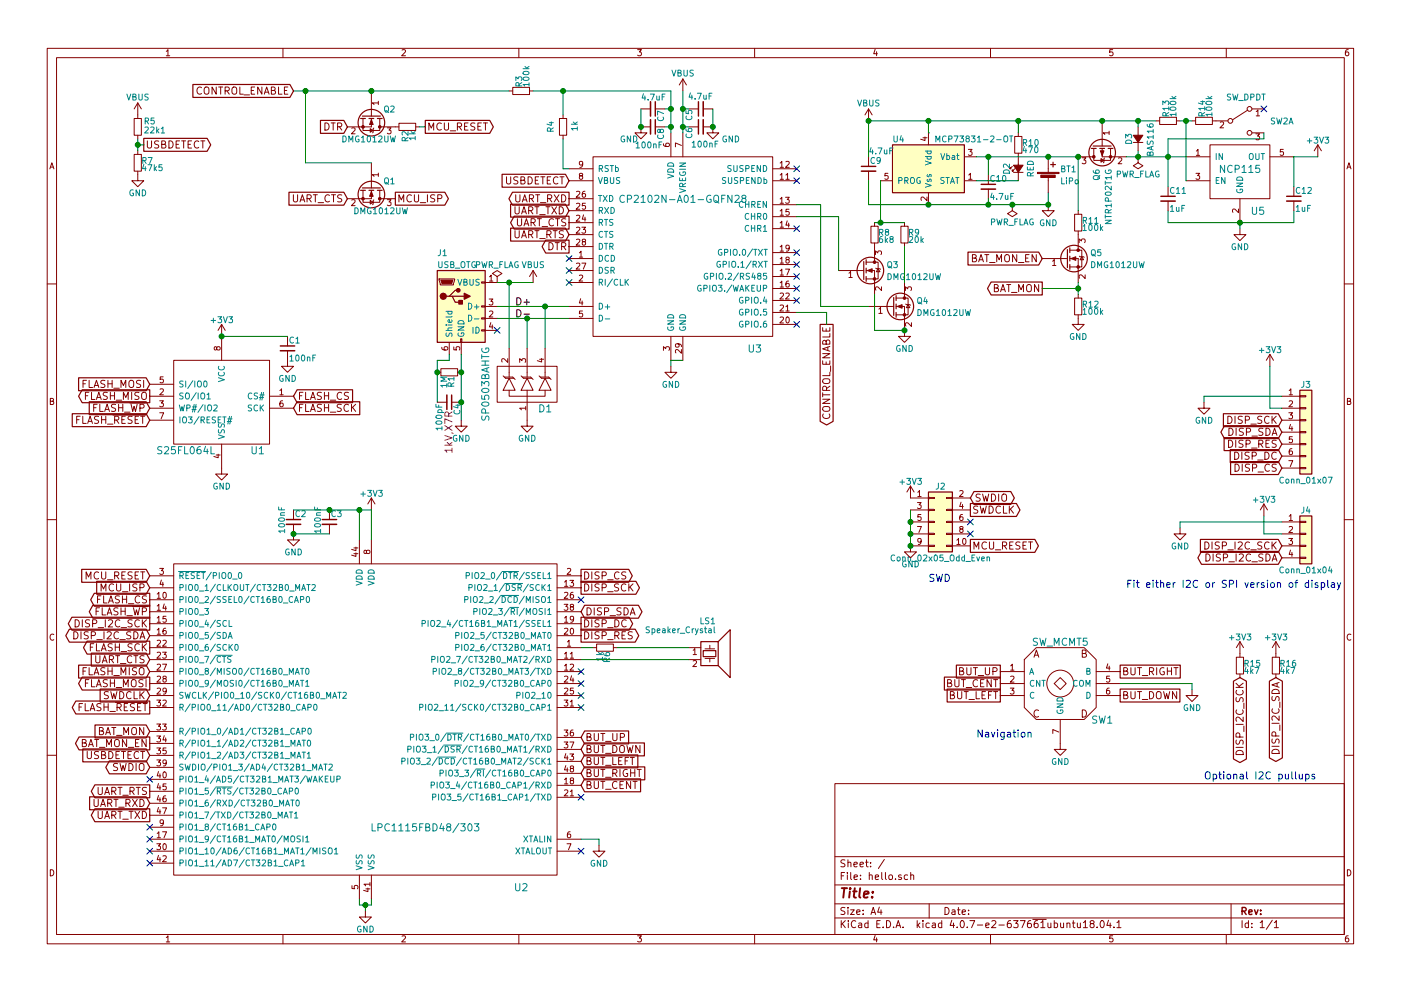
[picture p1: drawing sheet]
<svg xmlns="http://www.w3.org/2000/svg" width="297mm" height="210mm" viewBox="0 0 297 210" stroke-linecap="round" stroke-linejoin="round" font-family="sans-serif">
<g fill="none" stroke="#840000" stroke-width=".21">
<path d="M10 10.3h277v189.9h-277zM12 12.2h273v186.1h-273zM35.3 10.9l.3-.4v1.3M35.3 11.8h.7M42.7 18.6a.72 .72 0 0 0-1 .5 .72 .72 0 0 0 .7 .9l.3-.2M43.4 18.7a.5 .5 0 0 1 .5-.2 .5 .5 0 0 1 .4 .5l-.1 .8-.3 .2a.53 .53 0 0 1-.6-.5zM45.8 18.5v1.5l-.8-1.5v1.5M46.4 18.5h.8M46.8 18.5v1.5M47.7 19.3l.8-.1 .1-.2-.1-.4-.2-.1h-.6v1.5M48.1 19.3l.5 .7M49.3 18.7a.5 .5 0 0 1 .5-.2 .5 .5 0 0 1 .4 .5l-.1 .8-.3 .2a.53 .53 0 0 1-.6-.5z"/>
<path d="M50.9 18.5v1.5h.7M53.3 19.2h.5M54 18.5h-.7v1.5h.7M55.5 18.5v1.5l-.9-1.5v1.5M56 20l.5-1.5 .5 1.5M56.2 19.6h.7M57.5 19.2l.7-.1 .1-.2v-.3l-.8-.1v1.5h.6l.2-.2 .1-.3-.4-.3M59.1 18.5v1.5h.7M60 10.3v1.9M60.3 19.2h.5M61 18.5h-.7v1.5h.7M78.7 19.3v5.3"/>
<path d="M85.2 10.6l.5-.1 .3 .4-.8 .9h.8M107.9 19.3h.8M108.7 18.5h3.6v1.6h-3.6zM110 10.3v1.9M112.3 19.3h.7M135.2 10.5h.8l-.4 .5 .3 .1 .1 .2-.1 .4-.2 .1-.5-.1M144.8 16.8v2.5M144.8 16.8l-.8 1.2M144.8 16.8l.7 1.2M160 10.3v1.9M185.5 10.5l-.3 .9h.8M185.9 11v.8"/>
<path d="M210 10.3v1.9M235.9 10.5h-.6v.6h.6l.1 .5-.3 .2-.4-.1M260 10.3v1.9M285.9 10.5l-.4 .1-.2 .2-.1 .8 .3 .2 .4-.1 .1-.4-.1-.2-.4-.1-.3 .3M10.6 35.8l.4-1.3 .4 1.3M10.7 35.5h.6M28.4 25.1h1.6v3.6h-1.6zM28.4 32.8h1.6v3.5h-1.6zM29.2 36.3v2h1.3l-1.3 1.3-1.3-1.3h1.3M29.2 21.8v3.3M29.2 28.7v.8M29.2 32v.8"/>
<path d="M29.2 21.8l-.8 1.3M29.2 21.8l.8 1.3M31.2 29.9v1.2l.3 .3h.3l.3-.3v-1.2M33.7 30l-.6-.1-.3 .1v.5l.7 .3 .2 .3-.3 .3-.6-.1M34.3 30.6h.7l.1-.3-.1-.3-.7-.1v1.5h.6l.2-.1 .1-.4-.4-.3M35.8 29.9a.77 .77 0 0 1 .9 .8 .77 .77 0 0 1-.9 .7zM37.3 30.6h.5M38.1 29.9h-.8v1.5h.8M38.5 29.9h.9M38.9 29.9v1.5M39.9 30.6h.5M40.6 29.9h-.7v1.5h.7"/>
<path d="M42.1 30a.72 .72 0 0 0-1 .5 .72 .72 0 0 0 .7 .9l.3-.1M42.6 29.9h.8M43 29.9v1.5M51.7 20.1h1.2M68.9 26.1a.77 .77 0 0 1 .9 .7 .77 .77 0 0 1-.9 .8zM70.2 26.1h.9M70.6 26.1v1.5M71.6 26.9l.7-.1 .2-.2-.1-.4-.2-.1h-.6v1.5M72 26.9l.5 .7M74.6 27.2l.5-.1 .2 .4-.8 .9h.8M77 25.1v2.6h3.5v-.8M78.5 27.3l.6 .4-.6 .4z"/>
<path d="M78.7 25.1v1.8h-5M78.7 34.5v5.4M79.2 27.2l-.2 1M80.2 21.8h-1.3l.4 .4M80.2 37.1h-1.3l.4 .3M80.2 21.5v.7M80.2 36.7v.7M80.5 26.9h4.1M80.5 25.1v1.8M82.1 27.1h.8l-.4 .5 .4 .1v.6l-.2 .1-.6-.1M84.6 26.2h3.5v1.5h-3.5zM88.1 26.9h.8"/>
<path d="M90.9 27.6v-1.5l.5 1.1 .5-1.1v1.5M93.6 26.2a.72 .72 0 0 0-1.1 .5 .72 .72 0 0 0 .8 .9l.3-.1M94.2 26.1v1.2l.3 .3h.3l.3-.3v-1.2M95.5 27.8h1.1M97 26.9l.7-.1 .2-.2-.1-.4-.2-.1h-.6v1.5M97.4 26.9l.5 .7M98.5 26.8h.5M99.2 26.1h-.7v1.5h.7M100.7 26.2l-.6-.1-.3 .3 .1 .3 .7 .3v.5l-.2 .1-.6-.1M101.3 26.8h.5M102.1 26.1h-.8v1.5h.8M102.5 26.1h.9"/>
<path d="M102.9 26.1v1.5M107.4 37.5v1.3l.3 .2h.3l.3-.2v-1.3M109.8 37.6l-.6-.1-.3 .3 .2 .4 .6 .2v.5l-.2 .1h-.6M110.4 38.2h.7l.2-.3-.1-.2-.8-.2v1.5h.6l.3-.1v-.4l-.4-.3M112 37.5a.77 .77 0 0 1 .9 .8 .77 .77 0 0 1-.9 .7zM113.5 38.2h.5M114.2 37.5h-.7v1.5h.7M114.7 37.5h.8M115.1 37.5v1.5M116 38.2h.5M116.8 37.5h-.8v1.5h.8M118.3 37.7a.72 .72 0 0 0-1 .5 .72 .72 0 0 0 .7 .8l.3-.1"/>
<path d="M118.6 25.1h1.5v3.6h-1.5zM118.7 37.5h.9M119.2 37.5v1.5M119.4 24.4v.7M119.4 28.7v.8M120.6 38.3h5.1M120.6 35.8h5.1M123.1 37.3l-.3-.2 .1-.2h.6v.3l-.6 .2-.1 .2 .1 .3 .2 .1h.2l.2-.2v-.4l-.2-.1M123.5 34.8l-.2 .2-.4-.1v-.6l.4-.1 .2 .3v.7l-.3 .3h-.3M125.7 33.3h38.1v38.1h-38.1zM135.9 23.1h2M137.9 26.9h-2v1.3h1.3l-1.3 1.3-1.3-1.3h1.3"/>
<path d="M138.9 23.1h2.1M138.9 26.9h2.1M140.7 30.5v.4l.3 .1 .7 .1 .2-.2-.1-.5-.6 .1-.1 .4 .3 .2M142.2 28.2v5.1M144.5 30.9l-1.3-.6v.9M144.8 28.2v5.1M146 23.1h2.1M146 26.9h2.1M149.1 26.9h2v1.3h1.3l-1.3 1.3-1.2-1.3h1.2M149.1 23.1h2M163.8 38.3h5.1M163.8 35.8h5.1"/>
<path d="M165.4 37.1l.4-.3v1.2M165.4 34.6l.4-.4v1.3M165.4 38h.7M165.4 35.5h.7M166.6 37.1l.4-.3v1.2M166.6 34.3l.5-.1 .2 .4-.8 .9h.8M166.6 38h.7M184.1 23.1v2.5M184.1 33.3v2M184.1 36.3v2M184.1 23.1l-.7 1.3M184.1 23.1l.8 1.3"/>
<path d="M186.7 38.3h2.5M188.3 36.8h-.6l-.1 .6h.7v.5l-.2 .1-.5-.1M195.7 29.2h.8M196.1 29.1v.7l-.9-.3M196.8 28.2v2.5M204.5 38.3h2.5M204.5 33.3h2.5M205.3 31.7h.8l-.4 .5 .3 .1v.5l-.1 .2-.6-.2M205.4 37.1l.3-.3v1.2M205.4 38h.7M209.5 37.1v2M214.6 35.3l-.5 .5v-.2v.2h.3"/>
<path d="M214.9 36.6h2M215.1 29h1.6v3.5h-1.6zM215.1 35.8l-.5 .5v-.2v.2h.3M215.9 28.2v.8M215.9 32.5v5.8M222.2 33.3v3.3M222.2 37.6v3.3M228.6 33.3h3.3M229.4 33.5h.8l-.4 .5 .4 .1v.5l-.2 .1-.6-.1M231.9 31.5v1.8M233.4 33.6l.7 .4-.7 .4zM233.7 31.5v1.8h5.1"/>
<path d="M233.7 25.6v5.4M234.2 33.5l-.3 1M235.2 28.2h-1.3l.3 .3M235.2 27.8v.7M235.5 31.5v2.5h-3.6v-.7M237.1 33.6l.5-.1 .2 .3-.7 .9h.7M240.3 30.2h2M241.3 33.3h.1M241.3 33.3v1.2l1 .7-1 .6-1-.6 1-.7M241.3 26.9v5.1M245.1 25.6h.8M245.9 24.9h3.5v1.5h-3.5z"/>
<path d="M247.6 39.6v2.1M249.4 25.6h.8M251.5 38.3h5M251.5 33.3h5M252.7 25.6h.8M253.5 24.9h3.5v1.5h-3.5zM253.6 36.8h.8l-.5 .5 .4 .1v.5l-.2 .1-.5-.1M253.6 32l.4-.3v1.3M253.6 33h.8M256.5 30.7h12.7v11.5h-12.7zM257 25.6h3.3M258.7 26l.5-.1 .2 .3-.8 .9h.8"/>
<path d="M264.5 23.4l-3.1 2M265.4 23.1h2.6M265.4 28.2h2.6M266.3 28.4h.8l-.5 .5 .4 .1v.5l-.2 .2-.5-.2M266.3 23.7l.4-.4v1.3M266.3 24.6h.8M269.2 33.3h5.1M272.1 31.7h-.6l-.1 .6h.7v.5l-.2 .2-.5-.2M274.3 39.6v2.1M279.4 30.7l-.8 1.3M279.4 30.7v2.6M279.4 30.7l.8 1.3"/>
<path d="M285.6 35.8l.4-1.3 .4 1.3M285.7 35.5h.6M62.2 41.3v1.3l.3 .2h.3l.3-.2v-1.3M63.6 42.8l.5-1.5 .5 1.5M63.7 42.4h.8M65.1 42.1h.7l.2-.3-.1-.3-.2-.2h-.6v1.5M65.5 42.1l.5 .7M66.4 41.3h.9M66.9 41.3v1.5M67.4 43h1.2M69.8 41.5a.72 .72 0 0 0-1 .5 .72 .72 0 0 0 .7 .8l.3-.1M70.3 41.3h.8"/>
<path d="M70.7 41.3v1.5M72.5 41.4l-.6-.1-.2 .2v.4l.6 .3 .2 .4-.3 .2h-.6M74.6 42.5l.5-.1 .2 .3-.8 .9h.8M77 40.4v2.5h3.5v-.7M78.5 42.5l.6 .4-.6 .4zM78.7 40.4v1.8h-5M79.2 42.4l-.2 1M80.5 42.2h3.3M80.5 40.4v1.8M82.1 42.4h.8l-.4 .4 .4 .1v.6l-.2 .1-.6-.1M84.6 42.8v-1.5l.5 1.1 .5-1.1v1.5M87.2 41.5a.72 .72 0 0 0-1 .5 .72 .72 0 0 0 .7 .8l.3-.1"/>
<path d="M87.9 41.3v1.3l.3 .2h.2l.3-.2v-1.3M89.1 43h1.2M90.6 41.3v1.5M92.2 41.4l-.6-.1-.2 .2v.4l.6 .3 .2 .4-.3 .2h-.6M92.8 42.1h.7l.2-.3-.1-.3-.2-.2h-.6v1.5M93.1 59.2h3.3v.2l-.3 1h-2.8zM102.1 59.8h.8v.3h-.8zM102.9 59.9h2.5M103.8 58.7l.3-.3v1.2M103.8 59.6h.7M105.4 59.9h.1M105.4 58.7l1-.7-1-.6-1 .6 1 .7v1.2"/>
<path d="M109.2 43.9v1.2l.3 .3h.3l.3-.3v-1.2M109.2 48.9v1.3l.3 .3h.3l.3-.3v-1.3M109.3 41.3v1.3l.4 .2h.2l.3-.2v-1.3M109.7 46.4v1.2l.3 .3h.3l.3-.3v-1.2M110.6 45.4l.5-1.5 .5 1.5M110.6 50.5l.5-1.6 .5 1.6M110.7 45h.8M110.7 50h.8M110.7 42.8l.6-1.5 .5 1.5M110.9 42.4h.7M111.1 47.9l.5-1.5 .5 1.5M111.2 47.5h.8"/>
<path d="M112.1 44.7l.7-.1 .2-.2-.1-.4-.2-.1h-.6v1.5M112.1 49.8l.7-.1 .2-.3-.1-.3-.2-.2h-.6v1.6M112.2 42.1h.8l.1-.3v-.3l-.3-.2h-.6v1.5M112.5 44.7l.5 .7M112.5 49.8l.5 .7M112.6 47.2l.7-.1 .2-.2-.1-.3-.2-.2h-.6v1.5M112.6 42.1l.5 .7M113 47.2l.5 .7M113 57.4l-.7 1.3M113 57.4v2.5M113 57.4l.8 1.3M113.4 43.9h.9"/>
<path d="M113.4 48.9h.9M113.6 41.3h.8M113.8 43.9v1.5M113.8 48.9v1.6M113.9 46.4h.9M114 41.3v1.5M114.4 46.4v1.5M114.4 45.5h1.2M114.4 50.6h1.2M114.6 43h1.1M114.9 48.1h1.2M115.7 43.9h.9"/>
<path d="M116 49.8l.7-.1 .1-.3v-.3l-.3-.2h-.5v1.6M116.1 42.1h.7l.2-.3-.1-.3-.2-.2h-.6v1.5M116.2 43.9v1.5M116.3 49.8l.5 .7M116.4 51.5a.77 .77 0 0 1 .9 .7 .77 .77 0 0 1-.9 .8zM116.5 42.1l.5 .7M117 43.9l1 1.5M117.3 48.9h.8M117.3 46.6a.72 .72 0 0 0-1 .4 .72 .72 0 0 0 .7 .9l.3-.1M117.5 41.3l1 1.5M117.7 48.9v1.6M117.7 51.5h.9"/>
<path d="M117.8 46.4h.8M118 43.9l-1 1.5M118.1 51.5v1.5M118.2 46.4v1.5M118.5 41.3l-1 1.5M118.6 43.9a.77 .77 0 0 1 .9 .7 .77 .77 0 0 1-.9 .8zM119.1 41.3a.77 .77 0 0 1 .9 .8 .77 .77 0 0 1-.9 .7zM119.1 52.3l.7-.1 .2-.2-.1-.4-.2-.1h-.6v1.5M119.5 49l-.6-.1-.3 .2v.4l.7 .3 .2 .4-.3 .3-.6-.1M119.5 52.3l.5 .7M120 46.5l-.6-.1-.3 .3 .1 .4 .7 .2v.5l-.2 .1-.6-.1M120.6 54.9h5.1"/>
<path d="M120.6 59.9h5.1M120.6 49.8h5.1M120.6 47.2h5.1M120.6 44.7h5.1M120.6 42.2h5.1M120.6 57.4h5.1M120.6 52.3h5.1M122.2 48.3l.5-.1 .2 .4-.8 .9h.8M122.2 45.8l.5-.1 .2 .3-.8 .9h.8M122.2 43.2l.5-.1 .2 .4-.8 .9h.8M122.2 40.7l.5-.1 .2 .3-.8 1h.8M122.2 55.9l.5-.1 .2 .4-.8 .9h.8"/>
<path d="M122.2 50.8l.5-.1 .2 .4-.8 .9h.8M122.8 53.6l.4-.3v1.3M122.8 58.5l.5-.1 .2 .3-.7 .9h.7M122.8 54.6h.7M123.4 48.2h.8l-.5 .5 .4 .1v.5l-.2 .2-.5-.2M123.4 55.8h.8l-.5 1.3M123.7 51.3l-.3-.3 .1-.2h.6v.3l-.6 .2-.1 .2 .1 .4 .2 .1h.2l.3-.2-.1-.4-.2-.1M123.7 45.6l-.3 .9h.8M124 40.6h-.3l-.2 .3-.1 .7 .3 .3 .4-.2-.1-.6h-.3l-.3 .2M124 46.1v.8M124.1 43.1h-.6l-.1 .6h.7v.6l-.2 .1-.5-.1M163.8 43.4h5.1"/>
<path d="M163.8 48.5h5.1M163.8 46h5.1M163.8 58.7h5.1M163.8 56.1h5.1M163.8 53.6h5.1M165.4 42.2l.4-.3v1.2M165.4 47.3l.4-.4v1.3M165.4 44.7l.4-.3v1.3M165.4 60l.4-.4v1.3M165.4 57.4l.4-.3v1.3M165.4 54.9l.4-.3v1.2M165.4 52.4l.4-.4v1.3"/>
<path d="M165.4 43.1h.7M165.4 48.2h.7M165.4 45.7h.7M165.4 58.4h.7M165.4 55.8h.7M165.4 53.3h.7M166.5 41.9h.8l-.4 .4 .4 .1v.6l-.2 .1-.6-.1M166.5 57.1h.9l-.5 1.3M166.9 55.1l-.3-.2 .1-.2h.6v.3l-.6 .1-.1 .2 .1 .4 .2 .1h.2l.2-.2v-.4l-.2-.1M166.9 46.9l-.3 .9h.8M167.2 59.6l-.3 .1-.2 .2-.1 .7 .3 .3 .4-.1-.1-.6-.3-.1-.3 .2M167.2 47.3v.9"/>
<path d="M167.3 44.4h-.6l-.1 .6h.7v.5l-.2 .2-.5-.2M167.3 52.5l-.2 .3-.4-.1v-.6l.4-.1 .2 .2v.8l-.3 .3h-.3M177.8 57.4h5.3M180 58l.3-.4v1.3M180 58.9h.7M183.6 57.4h1.8v5.1M183.6 55.6h1.8M184.7 48h1.5v3.6h-1.5zM185.4 55.6h.8v3.6h-2.6M185.4 47.2v.8M185.4 51.6v4M185.6 54v-.8l.5 .5 .1-.4h.6l.1 .2-.1 .5"/>
<path d="M185.7 56.9l1 .2M186.2 57l.4 .7h-.8zM191 48h1.5v3.6h-1.5zM191.8 47.2v.8M191.8 51.6v.7M191.8 59.9v3.3M196.5 41.8v.8l-.9-.8-.3 .2 .1 .5M196.8 40.9v2.5M206.2 54.8l.6-.1 .2-.2-.1-.3-.7-.2v1.5h.6l.2-.1 .1-.4-.4-.2M207.5 55.5l.5-1.5 .5 1.5M207.6 55.1h.8M208.8 54h.9"/>
<path d="M209.2 54v1.5M209.5 40.1v2.1M209.8 55.7h1.2M211.3 55.5v-1.5l.5 1.1 .5-1.1v1.5M213.1 54.2a.5 .5 0 0 1 .6-.2 .5 .5 0 0 1 .3 .5v.8l-.3 .2a.53 .53 0 0 1-.7-.5zM214.6 43.4h.1M214.6 43.4v1.3l1 .6-1 .7-1-.7 1-.6M215.6 54v1.5l-.9-1.5v1.5M215.9 55.7h1.2M217.4 54.8h.6M218.2 54h-.8v1.5h.8M219.7 54v1.5l-.9-1.5v1.5"/>
<path d="M221 54.9h5.3M222.2 43.4v1.3h1.3l-1.3 1.3-1.2-1.3h1.2M223.2 55.4l.3-.3v1.2M223.2 56.3h.7M226.8 54.9h1.8v5M226.8 53.1h1.8M227.8 45.5h1.6v3.5h-1.6zM228.6 53.1h.8v3.5h-2.6M228.6 44.7v.8M228.6 49v4.1M228.8 51.5v-.8l.5 .4 .1-.4h.5l.2 .2-.2 .6M228.9 54.4l1 .2"/>
<path d="M229.4 54.5l.3 .6h-.7zM230.1 58.3v.8l-.9-.8-.4 .2 .1 .5M247.6 42.7v2M262.6 44.3v.8l-.9-.8-.4 .3 .1 .5M262.9 48.5v1.3h1.3l-1.3 1.2-1.3-1.2h1.3M262.9 42.2v5M274.3 42.7v2M10 60.2h2M34.6 80h-.6l-.1 .5h.7v.6l-.2 .1-.5-.1M36.8 76.4h20.3v17.8h-20.3zM45.9 73.8l.3-.2h.4l.1 .2-.1 .4-.4 .1-.2-.1-.2-.6h-.3v.6l.2 .1 .2-.3M47 68.8v7.6"/>
<path d="M47 68.8l-.8 1.3M47 68.8l.8 1.3M61 74.4v3.3h1.2l-1.2 1.3-1.3-1.3h1.3M61 71.4v2M92.7 79h.8M93.5 78.2h3.5v1.6h-3.5zM93.7 73.7v.3l.3 .2 .7 .1 .2-.3-.1-.4-.6 .1v.3l.2 .3M95.2 72.6v2.6M96.2 73.6v.6l.6 .1v-.7h.6l.1 .2-.1 .5M97 79h.8M97.7 71.9h.2v.7h-.2zM97.8 72.6v2.6"/>
<path d="M102.1 70h.8v.2h-.8zM102.1 67.4h.8v.3h-.8zM102.1 64.9h.8v.2h-.8zM102.9 65h2.5M102.9 67.6h2.5M102.9 70.1h2.5M103.7 63.4h.8l-.4 .5 .3 .1v.6l-.1 .1-.6-.1M103.8 66.1l.5-.1 .2 .3-.8 1h.8M104.1 68.4l-.3 1h.7M104.4 68.9v.9M105.4 77.7h12.7v7.6h-12.7zM106.7 79.8l.5 .5h1.8"/>
<path d="M107.6 76.1v.8l-.9-.8-.3 .2 .1 .5M107.9 73.9v6.1M110.2 76.9v-.8l.5 .4 .1-.4h.5l.2 .2-.2 .6M110.5 79.8l.5 .5h1.8M111.8 73.9v6.1M114.3 79.8l.5 .5h1.8M114.4 76.2h.9M114.8 76v.8l-.9-.3M115.6 73.9v6.1M120.6 65h5.1M120.6 67.6h5.1M123.1 63.4l-.3 .9h.8"/>
<path d="M123.4 63.8v.9M123.5 66h-.6l-.1 .6h.7v.5l-.2 .2-.5-.2M140.7 74.3v-.7l.4 .4 .1-.4h.6l.1 .2-.1 .5M142.2 77.7v1.3h1.3l-1.3 1.3-1.2-1.3h1.2M142.2 71.4v5M143.7 72.9l.3 .3-.1 .4h-.6l-.1-.4 .2-.3 .8 .1 .3 .3v.3M144.5 74.2v.7l-.9-.7-.4 .2 .1 .5M144.8 71.4v5M163.8 68.8h5.1M163.8 66.3h5.1M163.8 63.7h5.1M163.8 61.2h5.1"/>
<path d="M165.4 67.4l.5-.1 .2 .3-.8 .9h.8M165.4 64.8l.5-.1 .2 .4-.8 .9h.8M165.4 62.3l.5-.1 .2 .3-.8 .9h.8M165.4 60.9h.7M166.6 65.1l.4-.4v1.3M166.6 62.3l.5-.1 .2 .3-.8 .9h.8M166.6 66h.7M166.7 67.4l.2-.1a.67 .67 0 0 1 .5 .6 .67 .67 0 0 1-.5 .6l-.3-.5zM174.4 76.5v.8h1.5v-.8M174.4 75h1.5l-1.5 .9h1.5M174.4 69.5v.8h1.5v-.8M175.2 72.5l.2-.4h.3l.2 .3v.6h-1.5l.2-.7 .3-.1 .2 .2 .1 .6"/>
<path d="M175.2 69.7v.6M175.2 76.8v.5M175.5 73.7v.7M175.9 79v.7h-1.5M175.9 73.5l-1.5 .5 1.5 .5M175.9 70.8v.7h-1.5M176.1 77.6v1.2M184.1 65h5.4M186.3 65.6l.4-.4v1.3M186.3 66.5h.7M186.9 60.9v.7l-.9-.7-.4 .2 .1 .5M190 65h1.8v6.4h1.2l-1.2 1.2-1.3-1.2h1.3"/>
<path d="M190 63.2h1.8M191.8 63.2h.7v3.6h-2.5M192 61.6v-.7l.5 .4 .1-.4h.5l.1 .2-.1 .5M192 64.5l1 .3M192.5 64.6l.4 .7h-.7zM193.2 68.5v.8l-.9-.8-.3 .2 .1 .5M210.8 61.1l.7-.1 .1-.2v-.3l-.8-.1v1.5h.6l.3-.3v-.2l-.4-.3M212.1 61.9l.5-1.5 .6 1.5M212.3 61.5h.7M213.4 60.4h.9M213.9 60.4v1.5M214.5 62h1.1"/>
<path d="M216 61.9v-1.5l.5 1.1 .5-1.1v1.5M217.7 60.6a.5 .5 0 0 1 .6-.2 .5 .5 0 0 1 .4 .5l-.1 .8-.3 .2a.53 .53 0 0 1-.6-.5zM220.2 60.4v1.5l-.9-1.5v1.5M227.8 63.2h1.6v3.6h-1.6zM228.6 66.8v2h1.3l-1.3 1.3-1.3-1.3h1.3M228.6 62.5v.7M269.2 75.2l-.7 1.2M269.2 75.2v2.5M269.2 75.2l.8 1.2M285 60.2h2M10.7 85.1h.5l.1-.5-.6-.1v1.3h.5l.2-.4-.3-.3M16.3 89h.5"/>
<path d="M17 88.3h-.7v1.5M17.6 88.3v1.5h.7M17.6 81.4h.5M18.1 84h.5M18.3 80.7h-.7v1.5M18.6 89.8l.5-1.5 .5 1.5M18.7 89.4h.8M18.8 83.2h-.7v1.6M18.9 80.7v1.5h.7M19.4 83.2v1.6h.7M19.9 86.5h.5M19.9 82.2l.5-1.5 .6 1.5"/>
<path d="M20.1 81.8h.7M20.4 84.8l.6-1.6 .5 1.6M20.6 84.3h.7M20.6 85.8h-.7v1.5M20.9 88.4l-.6-.1-.3 .3 .2 .4 .6 .2v.5l-.2 .1h-.6M21.2 85.8v1.5h.7M21.5 89h.9M21.5 88.3v1.5M22.2 87.3l.5-1.5 .5 1.5M22.3 80.8l-.6-.1-.3 .1v.5l.7 .3 .2 .3-.4 .3-.5-.1M22.3 86.9h.8M22.4 88.3v1.5"/>
<path d="M22.8 83.3l-.6-.1-.3 .2v.4l.7 .3 .2 .4-.3 .3-.6-.1M22.8 90h1.2M22.9 81.4h.9M22.9 80.7v1.5M23.4 84h.9M23.4 83.2v1.6M23.8 80.7v1.5M24 88.1h6.8M24.1 82.4h1.2M24.3 83.2v1.6M24.3 89.1l.7-.1 .2-.2-.1-.3-.2-.2h-.6v1.5M24.5 85.8h-.6l-.2 .1v.5l.7 .2 .1 .4-.3 .3-.6-.1"/>
<path d="M24.6 84.9h1.2M24.7 89.1l.5 .7M25.1 86.5h.9M25.1 85.8v1.5M25.7 82.2v-1.5l.5 1.1 .5-1.1v1.5M25.8 89h.5M26 85.8v1.5M26.2 84.8v-1.6l.5 1.1 .5-1.1v1.6M26.4 87.4h1.2M26.6 88.3h-.8v1.5h.8M27.4 80.9a.5 .5 0 0 1 .6-.2 .5 .5 0 0 1 .3 .5v.8l-.3 .2a.53 .53 0 0 1-.7-.5zM27.6 85.5h3.2"/>
<path d="M27.8 85.8l.3 1.5 .3-1.1 .3 1.1 .4-1.5M27.9 83.2v1.6M28 88.4l-.6-.1-.3 .3 .2 .4 .6 .2v.5l-.2 .1h-.6M28.7 89h.5M29.4 88.3h-.7v1.5h.7M29.5 83.3l-.6-.1-.2 .2v.4l.6 .3 .2 .4-.3 .3-.6-.1M29.7 86.6l.7-.1 .2-.2-.1-.4-.2-.1h-.6v1.5M29.8 80.8l-.6-.1-.3 .3 .2 .4 .6 .2v.5l-.2 .1-.6-.1M29.8 88.3h.9M30.1 83.5a.5 .5 0 0 1 .6-.3 .5 .5 0 0 1 .3 .5v.9l-.3 .2a.53 .53 0 0 1-.7-.6zM30.3 88.3v1.5M30.5 80.7v1.5"/>
<path d="M31.7 84.1h5.1M31.7 86.6h5.1M31.7 89.1h5.1M31.7 81.5h5.1M33.9 85h.7l-.4 .5 .4 .1v.6l-.2 .1-.5-.1M33.9 87.6h.8l-.5 1.2M33.9 82.6l.5-.1 .2 .3-.7 1h.7M45.8 96.5h.9M46.3 96.4v.7l-1-.3M47 94.2v6.4h1.3l-1.3 1.2-1.3-1.2h1.3M57.1 84.1h5.1M57.1 86.6h5.1"/>
<path d="M59.3 82.8l.4-.3v1.3M59.3 83.8h.7M59.9 85l-.3 .1-.2 .2-.1 .7 .3 .3 .4-.1-.1-.6-.3-.1-.3 .2M63.5 84h.5M63.5 86.5h.5M64.2 83.2h-.7v1.6M64.2 85.8h-.7v1.5M64.8 83.2v1.6h.7M64.8 85.8v1.5h.7M65.8 84.8l.5-1.6 .6 1.6M65.8 87.3l.5-1.5 .6 1.5M66 84.3h.7"/>
<path d="M66 86.9h.7M68.1 83.3l-.5-.1-.3 .3 .1 .4 .7 .3v.4l-.3 .2-.5-.1M68.1 85.8h-.5l-.3 .1v.5l.7 .2 .1 .4-.3 .3-.5-.1M68.8 84h.9M68.8 83.2v1.6M68.8 85.8v1.5M68.8 86.5h.9M69.7 83.2v1.6M69.7 85.8v1.5M70 84.9h1.2M70 87.4h1.2M72.4 85.8h-.6l-.2 .1v.5l.6 .2 .2 .4-.3 .3-.6-.1"/>
<path d="M72.4 83.4a.72 .72 0 0 0-1 .5 .72 .72 0 0 0 .7 .9l.3-.2M73.9 83.3l-.6-.1-.2 .2v.4l.6 .3 .2 .4-.3 .3-.6-.1M73.9 85.9a.72 .72 0 0 0-1 .5 .72 .72 0 0 0 .7 .9l.3-.2M74.5 85.8v1.5M74.8 86.4l.6 .9M75.4 85.8l-.9 .8M92.7 85.3h2M95.8 85.3h2M97.8 89.1v1.3h1.3l-1.3 1.3-1.3-1.3h1.3M106.9 80h1.8l.5 .5M107.9 80.3l1.3 2.5h-2.5zM107.9 82.8v1.3h7.7v-1.3"/>
<path d="M110.7 80h1.8l.5 .5M111.5 86.6h-1.3l.3 .4M111.5 86.3v.7M111.8 80.3l1.2 2.5h-2.5zM111.8 82.8v7.6h1.2l-1.2 1.3-1.3-1.3h1.3M114.6 80h1.7l.5 .5M115.6 80.3l1.2 2.5h-2.5zM174.4 84.7h1.5l-1.5 .9h1.5M174.4 83.8h1.5M174.4 83.3v.9M174.5 86.5a.99 .99 0 0 1 1.4 .1 .53 .53 0 0 1-.5 .7h-.5a.52 .52 0 0 1-.4-.8zM174.5 80.6a.99 .99 0 0 1 1.4 .1 .53 .53 0 0 1-.5 .7h-.5a.52 .52 0 0 1-.4-.8z"/>
<path d="M174.6 87.8a.72 .72 0 0 0 .5 1.1 .72 .72 0 0 0 .8-.8l-.1-.3M175.2 82.8v-.7l-.3-.2-.3 .1-.2 .2v.6h1.5M175.9 81.9l-.7 .5M255.3 85.3v1.3h1.2l-1.2 1.3-1.3-1.3h1.3M260.3 88.3a.77 .77 0 0 1 .9 .8 .77 .77 0 0 1-.9 .7zM260.5 93.4a.77 .77 0 0 1 .9 .8 .77 .77 0 0 1-.9 .7zM260.6 90.9a.77 .77 0 0 1 .8 .7 .77 .77 0 0 1-.8 .8zM261.8 95.9a.77 .77 0 0 1 .9 .8 .77 .77 0 0 1-.9 .8zM261.8 98.5a.77 .77 0 0 1 .9 .7 .77 .77 0 0 1-.9 .8zM261.8 88.3v1.5M262 93.4v1.5M262.1 90.9v1.5"/>
<path d="M263.3 95.9v1.6M263.4 98.5v1.5M263.4 88.4l-.6-.1-.3 .3 .2 .4 .6 .2v.5l-.2 .1h-.6M263.6 93.5l-.6-.1-.3 .3 .1 .4 .7 .2v.5l-.3 .1-.5-.1M263.6 90.9h-.6l-.3 .3 .2 .3 .7 .3v.4l-.3 .2-.6-.1M264 89.1l.8-.1 .1-.2-.1-.3-.2-.2h-.6v1.5M264.2 94.2l.7-.1 .2-.2-.1-.4-.2-.1h-.6v1.5M264.3 91.7l.7-.1 .2-.2-.1-.4-.3-.1h-.5v1.5M264.8 96l-.5-.1-.3 .2v.4l.7 .3 .1 .4-.3 .3-.5-.1M264.9 98.5h-.6l-.3 .3 .2 .3 .6 .3v.4l-.2 .2-.6-.1M265.2 90h1.2M265.4 95.1h1.1"/>
<path d="M265.4 92.5h1.2M265.5 96.7h.7l.2-.3-.1-.3-.2-.2h-.6v1.6M265.6 99.3l.7-.1 .1-.2v-.4l-.3-.1h-.5v1.5M266.6 97.6h1.2M266.9 94.2l.7-.1 .2-.2-.1-.4-.2-.1h-.6v1.5M267.3 94.2l.5 .7M267.5 88.4l-.5-.1-.3 .2v.4l.7 .3 .1 .4-.3 .2h-.6M267.8 90.9h-.6l-.2 .1v.4l.6 .3 .2 .4-.3 .3-.6-.1M268.2 95.9a.77 .77 0 0 1 .9 .8 .77 .77 0 0 1-.9 .8zM268.4 90.9a.77 .77 0 0 1 .9 .7 .77 .77 0 0 1-.9 .8zM268.4 94.1h.5M269.1 88.5a.72 .72 0 0 0-1.1 .5 .72 .72 0 0 0 .8 .8l.3-.1"/>
<path d="M269.1 93.4h-.7v1.5h.7M269.1 98.6a.72 .72 0 0 0-1 .5 .72 .72 0 0 0 .7 .9l.3-.2M269.7 88.3v1.5M269.7 92.4l.5-1.5 .5 1.5M269.8 91.9h.8M269.9 89l.7 .8M270.6 93.5l-.6-.1-.3 .3 .1 .4 .7 .2v.5l-.2 .1-.6-.1M270.6 96.1a.72 .72 0 0 0-1 .5 .72 .72 0 0 0 .7 .9l.3-.2M270.6 98.5h-.6l-.3 .3 .1 .3 .7 .3v.4l-.2 .2-.6-.1M270.6 88.3l-.9 .9M271.8 84.1h3.8M271.8 86.6h3.8"/>
<path d="M271.8 89.1h3.8M271.8 91.7h3.8M271.8 94.2h3.8M271.8 96.8h3.8M271.8 99.3h3.8M273.3 87.6h.7l-.4 .5 .4 .1v.5l-.2 .1-.5-.1M273.3 97.7h.8l-.5 1.3M273.3 82.8l.4-.3v1.3M273.3 85.1l.5-.1 .2 .4-.7 .9h.7M273.3 83.8h.7M273.6 90l-.3 1h.8M273.9 95.2h-.3l-.2 .3-.1 .7 .3 .3 .4-.2-.1-.6h-.3l-.3 .2"/>
<path d="M273.9 90.5v.9M274 92.7h-.6l-.1 .5h.7v.6l-.2 .1-.5-.1M275.6 99.2h1.3v.2h-1.3zM275.6 96.6h1.3v.3h-1.3zM275.6 94.1h1.3v.3h-1.3zM275.6 91.6h1.3v.2h-1.3zM275.6 89h1.3v.3h-1.3zM275.6 86.5h1.3v.2h-1.3zM275.6 83.9h1.3v.3h-1.3zM285.7 85.1h.5l.1-.5-.6-.1v1.3h.5l.2-.4-.3-.3M10 110.3h2M36.8 119.6h81.3v66.1h-81.3z"/>
<path d="M62.2 111.2v3.3h1.3l-1.3 1.3-1.2-1.3h1.2M62.2 108.2v2M69.8 108.2v2M69.8 111.2v2.1M75 117.5h.9M75 116.3h.9M75.5 117.3v.8l-1-.3M75.5 116.1v.7l-1-.2M76.2 114.5v5.1M77.7 117l.3-.3 .3 .1 .1 .2v.3l-.4 .1-.3-.1-.1-.5h-.3l-.1 .5 .3 .1 .2-.2M78.7 105.7v2.5M78.7 114.5v5.1"/>
<path d="M78.7 105.7l-.7 1.2M78.7 105.7l.8 1.2M193 110.7h3.8M193 113.3h3.8M193 103.1v2.6h3.8M193 108.2h3.8M193 103.1l-.7 1.3M193 103.1l.8 1.3M194.5 106.6h.8l-.4 .5 .3 .1v.6l-.1 .1-.6-.1M194.5 111.7h.9l-.6 1.3M194.6 104.4l.3-.3v1.3M194.6 105.4h.7"/>
<path d="M195.2 109.2h-.6v.5h.6v.6l-.1 .1-.5-.1M195.3 114.8l-.2 .2h-.4l-.1-.7 .5-.1 .2 .3-.1 .7-.3 .3h-.2M196.8 115.7h1.3v.2h-1.3zM196.8 113.2h1.3v.2h-1.3zM196.8 110.6h1.3v.3h-1.3zM196.8 108.1h1.3v.2h-1.3zM196.8 105.5h1.3v.3h-1.3zM196.8 115.8h-3.8v1.3h1.3l-1.3 1.3-1.2-1.3h1.2M200.7 115.7h1.2v.2h-1.2zM200.7 113.2h1.2v.2h-1.2zM200.7 110.6h1.2v.3h-1.2zM200.7 108.1h1.2v.2h-1.2z"/>
<path d="M200.7 105.5h1.2v.3h-1.2zM201.9 110.7h3.8M201.9 113.3h3.8M201.9 115.8h3.8M201.9 105.7h3.8M201.9 108.2h3.8M202.9 114.6l.3-.4v1.3M202.9 115.5h.7M203.5 104.2l.5-.1 .2 .3-.8 1h.8M203.7 112.2l-.2-.2 .1-.2h.5v.3l-.5 .2-.1 .2v.3l.2 .2h.3l.2-.3-.1-.3-.1-.2M203.8 106.5l-.3 1h.7M204.1 109.2h-.4l-.2 .3v.7l.2 .2 .4-.1v-.6l-.4-.1-.2 .3"/>
<path d="M204.1 107v.9M204.2 114.3l.2-.1a.67 .67 0 0 1 .4 .7 .67 .67 0 0 1-.4 .6l-.3-.5zM206.5 116.5v-1.5l.5 1.1 .5-1.1v1.5M207.3 107.4h-.6l-.2 .1v.4l.7 .3 .1 .4-.3 .3-.6-.1M207.8 104.9l-.6-.1-.2 .2v.4l.7 .3 .1 .4-.3 .2h-.6M207.8 107.4l.4 1.5 .3-1.1 .3 1.1 .3-1.5M208.3 104.8l.4 1.5 .3-1 .3 1 .3-1.5M209.1 115.1a.72 .72 0 0 0-1 .5 .72 .72 0 0 0 .7 .9l.3-.1M209.7 107.4a.77 .77 0 0 1 .9 .7 .77 .77 0 0 1-.9 .8zM209.8 115v1.2l.3 .3h.3l.3-.3v-1.2M210.2 104.8a.77 .77 0 0 1 .9 .8 .77 .77 0 0 1-.9 .7zM211 116.7h1.2"/>
<path d="M211.7 104.8v1.5M212.1 107.5a.72 .72 0 0 0-1 .5 .72 .72 0 0 0 .7 .9l.3-.2M212.5 105a.5 .5 0 0 1 .6-.2 .5 .5 0 0 1 .3 .5v.8l-.3 .2a.53 .53 0 0 1-.7-.5zM212.5 115.8l.8-.1 .1-.2v-.4l-.3-.1h-.6v1.5M212.8 107.4v1.5h.7M212.9 115.8l.5 .7M214 107.4v1.5M214.1 115.7h.5M214.2 108l.7 .9M214.8 115h-.7v1.5h.7M214.9 107.4l-.9 .8M216.3 115.1l-.6-.1-.3 .1v.5l.7 .2 .2 .4-.3 .3-.6-.1"/>
<path d="M216.9 115.7h.5M217.6 115h-.7v1.5h.7M218.1 115h.8M218.5 115v1.5M250.2 112v1.3h1.3l-1.3 1.2-1.3-1.2h1.3M255.4 115a.77 .77 0 0 1 .9 .7 .77 .77 0 0 1-.9 .8zM255.7 117.5a.77 .77 0 0 1 .9 .8 .77 .77 0 0 1-.9 .7zM257 115v1.5M257.2 117.5v1.5M258.5 115.1l-.6-.1-.3 .3 .2 .3 .6 .3v.5l-.2 .1-.6-.1M258.7 117.6l-.5-.1-.3 .3 .1 .4 .7 .3v.4l-.3 .1h-.5M259.2 115.8l.7-.1 .1-.2v-.4l-.3-.1h-.5v1.5"/>
<path d="M259.4 118.3h.7l.2-.3-.1-.3-.2-.2h-.6v1.5M260.3 116.7h1.2M260.6 119.2h1.1M261.8 115v1.5M262.1 117.5v1.5M262.5 115.1l.6-.1 .3 .4-.9 1.1h.9M262.7 117.7l.6-.2 .3 .5-.9 1h.9M264.9 115.1a.72 .72 0 0 0-1 .5 .72 .72 0 0 0 .7 .9l.3-.1M265.2 117.7a.72 .72 0 0 0-1.1 .5 .72 .72 0 0 0 .7 .8l.4-.1M265.2 116.7h1.2M265.4 119.2h1.2M266.7 100.1h1.2"/>
<path d="M267.5 115.1l-.5-.1-.3 .1v.5l.7 .2 .1 .4-.3 .3-.6-.1M267.8 117.6l-.6-.1-.2 .2v.4l.6 .3 .2 .4-.3 .2h-.6M268 106.9l-.8 1.3M268 106.9v2.6M268 106.9l.7 1.3M268.4 117.5a.77 .77 0 0 1 .9 .8 .77 .77 0 0 1-.9 .7zM269.1 115.1a.72 .72 0 0 0-1.1 .5 .72 .72 0 0 0 .8 .9l.3-.1M269.7 115v1.5M269.7 119l.5-1.5 .5 1.5M269.8 118.6h.8M269.9 115.6l.7 .9M270.6 115l-.9 .8"/>
<path d="M271.8 110.7h3.8M271.8 113.3h3.8M271.8 115.8h3.8M271.8 118.4h3.8M273.3 114.2h.7l-.4 .5 .4 .1v.6l-.2 .1-.5-.1M273.3 109.5l.4-.3v1.2M273.3 111.8l.5-.1 .2 .4-.7 .9h.7M273.3 110.4h.7M273.6 116.7l-.3 .9h.8M273.9 117.2v.9M275.6 118.2h1.3v.3h-1.3zM275.6 115.7h1.3v.2h-1.3z"/>
<path d="M275.6 113.2h1.3v.2h-1.3zM275.6 110.6h1.3v.3h-1.3zM285 110.3h2M11.4 134.6a.58 .58 0 0 0-.8 .6 .58 .58 0 0 0 .8 .5M15.6 134a.77 .77 0 0 1 .9 .8 .77 .77 0 0 1-.9 .8zM15.9 131.5a.77 .77 0 0 1 .9 .8 .77 .77 0 0 1-.9 .7zM17.2 134v1.6M17.4 131.5v1.5M18.3 122.9v-1.6l.5 1.1 .5-1.1v1.6M18.7 134.1l-.6-.1-.2 .2v.4l.7 .3 .1 .4-.3 .3-.6-.1M19 131.6l-.6-.1-.3 .3 .2 .4 .6 .2v.5l-.2 .1-.6-.1M19.2 137.3h.5"/>
<path d="M19.4 134.8h.7l.1-.3v-.3l-.3-.2h-.5v1.6M19.6 132.3l.8-.1 .1-.2-.1-.4-.2-.1h-.6v1.5M19.9 136.6h-.7v1.5M20.3 139.1v1.3l.3 .2h.3l.3-.2v-1.3M20.4 129.7h.5M20.4 136.6v1.5h.8M20.5 135.7h1.2M20.7 127.1h.5M20.8 133.2h1.2M20.9 121.5a.72 .72 0 0 0-1 .5 .72 .72 0 0 0 .7 .9l.3-.2M21.1 129h-.7v1.5M21.4 126.4h-.7v1.5"/>
<path d="M21.4 125.4v-1.5l.5 1.1 .6-1.1v1.5M21.5 138.1l.5-1.5 .5 1.5M21.5 121.3v1.3l.3 .3h.3l.3-.3v-1.3M21.6 137.7h.8M21.7 129v1.5h.7M22 126.4v1.5h.7M22 134v1.6M22.3 131.5v1.5M22.7 130.5l.5-1.5 .5 1.5M22.7 134.2l.6-.2 .3 .5-.9 1.1h.9M22.8 123h1.2M22.8 130h.8"/>
<path d="M23 131.6l.6-.1 .3 .4-1 1.1h1M23 127.9l.5-1.5 .5 1.5M23.1 127.5h.8M23.2 139.9l.7-.1 .2-.2-.1-.3-.2-.2h-.6v1.5M23.6 139.9l.5 .7M23.8 136.6h-.6l-.3 .3 .2 .3 .6 .3v.4l-.2 .2-.6-.1M24.1 124a.72 .72 0 0 0-1 .5 .72 .72 0 0 0 .7 .9l.3-.2M24.3 122.1h.7l.2-.3-.1-.3-.2-.2h-.6v1.6M24.4 137.3h.9M24.4 136.6v1.5M24.5 139.1h.9M24.7 122.1l.5 .8"/>
<path d="M24.7 123.9v1.2l.3 .3h.3l.3-.3v-1.2M24.9 139.1v1.5M25 129h-.6l-.2 .1v.4l.7 .3 .1 .4-.3 .3-.6-.1M25.1 134.2a.72 .72 0 0 0-1 .5 .72 .72 0 0 0 .7 .9l.3-.2M25.3 126.5l-.6-.1-.2 .2v.4l.7 .3 .1 .4-.3 .2h-.6M25.3 136.6v1.5M25.4 131.6a.72 .72 0 0 0-1 .5 .72 .72 0 0 0 .7 .9l.3-.1M25.4 135.7h1.2M25.7 129.7h.8M25.7 129v1.5M25.7 138.2h1.1M25.7 133.2h1.1"/>
<path d="M25.8 122.1h.5M26 127.1h.8M26 126.4v1.5M26 125.5h1.1M26.5 129v1.5M26.6 121.3h-.8v1.6h.8M26.8 126.4v1.5M26.9 130.6h1.2M27.2 128.1h1.2M27.5 123.9v1.5M27.7 134.1l-.5-.1-.3 .2v.4l.7 .3 .1 .4-.3 .3-.6-.1M27.9 139.3a.72 .72 0 0 0-1 .5 .72 .72 0 0 0 .7 .8l.3-.1"/>
<path d="M28 136.6h-.6l-.3 .3 .2 .3 .6 .3v.4l-.2 .2-.6-.1M28 121.4l-.6-.1-.3 .3 .2 .4 .6 .3v.4l-.2 .2-.6-.1M28 131.6l-.6-.1-.3 .3 .2 .4 .6 .2v.5l-.2 .1-.6-.1M28.1 128.7h3.2M28.3 129l.4 1.5 .2-1.1 .3 1.1 .4-1.5M28.4 134a.77 .77 0 0 1 .9 .8 .77 .77 0 0 1-.9 .8zM28.4 139.1h.8M28.7 122.1h.5M28.8 139.1v1.5M29 123.9h-.6l-.2 .1v.5l.7 .2 .1 .4-.3 .3-.6-.1M29.4 121.3h-.7v1.6h.7M29.5 136.7a.72 .72 0 0 0-1 .5 .72 .72 0 0 0 .7 .9l.3-.2"/>
<path d="M29.5 131.6a.72 .72 0 0 0-1 .5 .72 .72 0 0 0 .7 .9l.3-.1M29.6 126.6a.72 .72 0 0 0-1 .5 .72 .72 0 0 0 .7 .8l.3-.1M29.7 124.7l.7-.1 .2-.2-.1-.4-.2-.1h-.6v1.5M29.7 135.6l.5-1.6 .5 1.6M29.8 121.3h.9M29.8 135.1h.8M30.2 129.8l.7-.1 .2-.2-.1-.4-.2-.1h-.6v1.5M30.2 131.5v1.5M30.2 136.6v1.5M30.3 121.3v1.6M30.4 137.2l.7 .9M30.4 132.2l.7 .8"/>
<path d="M30.6 139.2l-.6-.1-.3 .2v.4l.7 .3 .2 .4-.3 .2h-.6M31.1 126.5l-.6-.1-.2 .2v.4l.6 .3 .2 .4-.3 .2h-.6M31.1 136.6l-.9 .8M31.1 131.5l-.9 .9M31.7 137.4h5.1M31.7 122.2h5.1M31.7 124.7h5.1M31.7 127.2h5.1M31.7 134.9h5.1M31.7 139.9h5.1M31.7 129.8h5.1M31.7 132.3h5.1"/>
<path d="M33.3 126l.4-.3v1.2M33.3 135.9l.5-.1 .2 .4-.8 .9h.8M33.3 138.5l.5-.1 .2 .3-.8 .9h.8M33.3 128.6l.4-.4v1.3M33.3 131.1l.4-.3v1.2M33.3 133.6l.4-.3v1.3M33.3 126.9h.7M33.3 129.5h.7M33.3 132h.7M33.3 134.6h.7M33.9 120.6h.7l-.4 .5 .4 .1v.5l-.2 .2-.5-.2M34.2 123.1l-.3 .9h.8"/>
<path d="M34.5 138.4h.8l-.5 .5 .4 .1v.5l-.2 .1-.5-.1M34.5 123.5v.9M34.5 135.9l.5-.1 .3 .4-.8 .9h.8M34.6 125.8l.2-.1a.67 .67 0 0 1 .5 .6 .67 .67 0 0 1-.5 .6l-.3-.4zM34.8 128.1l-.3 1h.8M35.1 133.3h-.3l-.2 .3-.1 .7 .3 .3 .4-.2-.1-.6h-.3l-.3 .2M35.1 128.6v.9M35.2 130.8h-.6l-.1 .5h.7v.6l-.2 .1-.5-.1M118.1 137.4h5.1M118.1 122.2h5.1M118.1 124.7h5.1M118.1 127.2h5.1"/>
<path d="M118.1 134.9h5.1M118.1 139.9h5.1M118.1 129.8h5.1M118.1 132.3h5.1M119.6 128.2h.8l-.4 .5 .3 .1v.6l-.1 .1-.6-.1M119.7 133.4l.5-.1 .2 .3-.8 1h.8M119.7 138.7l.3-.3v1.2M119.7 123.5l.3-.4v1.3M119.7 125.8l.5-.1 .2 .3-.8 .9h.8M119.7 131.1l.3-.3v1.2M119.7 139.6h.7M119.7 124.4h.7"/>
<path d="M119.7 132h.7M120.3 136.2l.3-.4v1.3M120.3 120.7l.5-.1 .2 .3-.8 1h.8M120.3 137.1h.7M120.8 123.1h.8l-.4 .5 .4 .1v.6l-.2 .1-.6-.1M120.9 138.7l.4-.3v1.2M120.9 139.6h.7M121 133.4l.2-.1a.67 .67 0 0 1 .4 .6 .67 .67 0 0 1-.4 .7l-.3-.5zM121.1 128.7l-.2-.2 .1-.2h.6v.3l-.6 .2-.1 .2 .1 .4 .1 .1h.3l.2-.3v-.3l-.2-.2M121.5 125.7h-.4l-.1 .3-.1 .7 .2 .2 .5-.1-.1-.6h-.4l-.2 .2M121.6 131.3l-.2 .2h-.4v-.6l.4-.1 .2 .2v.7l-.3 .3h-.3M124 123.9a.77 .77 0 0 1 .8 .7 .77 .77 0 0 1-.8 .8z"/>
<path d="M124 134a.77 .77 0 0 1 .8 .8 .77 .77 0 0 1-.8 .8zM124 131.5a.77 .77 0 0 1 .8 .8 .77 .77 0 0 1-.8 .7zM124 121.3a.77 .77 0 0 1 .8 .8 .77 .77 0 0 1-.8 .8zM124.5 129a.77 .77 0 0 1 .9 .7 .77 .77 0 0 1-.9 .8zM125.5 121.3v1.6M125.5 123.9v1.5M125.5 131.5v1.5M125.5 134v1.6M125.7 137.4h.8M126 129v1.5M126.5 136.6h3.5v1.6h-3.5zM127 123.9h-.6l-.3 .3 .2 .3 .6 .3v.4l-.2 .2-.6-.1"/>
<path d="M127 134.1l-.6-.1-.2 .2v.4l.7 .3 .1 .4-.3 .3-.6-.1M127 131.6l-.6-.1-.3 .3 .2 .4 .6 .2v.5l-.2 .1-.6-.1M127 121.4l-.6-.1-.3 .3 .2 .4 .6 .3v.4l-.2 .2-.6-.1M127.5 129h-.6l-.2 .1v.4l.7 .3 .1 .4-.3 .3-.6-.1M127.7 124.7l.7-.1 .1-.2v-.4l-.3-.1h-.5v1.5M127.7 134.8h.7l.1-.3v-.3l-.3-.2h-.5v1.6M127.7 132.3l.7-.1 .1-.2v-.4l-.3-.1h-.5v1.5M127.7 122.1h.7l.1-.3v-.3l-.3-.2h-.5v1.6M128.2 129.8l.7-.1 .2-.2-.1-.4-.2-.1h-.6v1.5M128.8 123h1.2M128.8 125.5h1.2M128.8 135.7h1.2"/>
<path d="M128.8 133.2h1.2M129.3 130.6h1.2M130 137.4h.8M130.4 134.8h.7l.1-.3v-.3l-.3-.2h-.5v1.6M130.4 131.5a.77 .77 0 0 1 .8 .8 .77 .77 0 0 1-.8 .7zM130.7 134.8l.5 .8M131.2 123.9h-.6l-.2 .1v.5l.6 .2 .2 .4-.3 .3-.6-.1M131.2 121.5a.72 .72 0 0 0-1 .5 .72 .72 0 0 0 .7 .9l.3-.2M131.7 129h-.6l-.3 .3 .1 .3 .7 .3v.4l-.2 .2-.6-.1M131.9 134.8h.5M132.3 129a.77 .77 0 0 1 .9 .7 .77 .77 0 0 1-.9 .8zM132.6 134h-.7v1.6h.7"/>
<path d="M132.7 124a.72 .72 0 0 0-1 .5 .72 .72 0 0 0 .7 .9l.3-.2M132.7 121.4l-.6-.1-.2 .2v.4l.6 .3 .2 .4-.3 .3-.6-.1M132.8 131.6a.72 .72 0 0 0-1.1 .5 .72 .72 0 0 0 .8 .9l.3-.1M133.3 123.9v1.5M133.6 124.5l.6 .9M133.6 130.5l.5-1.5 .5 1.5M133.8 130h.7M134.1 134.1l-.6-.1-.3 .2v.4l.7 .3 .2 .4-.3 .3-.6-.1M134.2 123.9l-.9 .8M146 137.4h2.6M146 139.9h2.6M147 138l.3-.4v1.3"/>
<path d="M147 138.9h.7M149.5 139.7h2M149.5 137.7h2M150.5 136.9v.8M150.5 139.7v.8M217.2 139.9l2.5-2.5h10.2l2.5 2.5v10.2l-2.5 2.5h-10.2l-2.5-2.5zM219.2 139.4l.5-1.5 .5 1.5M219.4 139h.7M229.5 138.7l.6-.1 .2-.3-.1-.2-.7-.2v1.5h.5l.3-.1 .1-.4-.4-.2M262.1 139.4h1.6v3.6h-1.6zM262.9 136.1v3.3M262.9 136.1l-.8 1.3"/>
<path d="M262.9 136.1l.8 1.3M269.7 139.4h1.6v3.6h-1.6zM270.5 136.1v3.3M270.5 136.1l-.8 1.3M270.5 136.1l.8 1.3M286.4 134.6a.58 .58 0 0 0-.8 .6 .58 .58 0 0 0 .8 .5M16.8 150h.5M17.4 157.6h.7l.2-.3-.1-.3-.8-.1v1.5h.6l.3-.1v-.4l-.3-.3M17.5 149.3h-.7v1.5M17.6 142.4h.5M18.1 149.3v1.5h.7M18.1 144.9h.5"/>
<path d="M18.3 141.7h-.7v1.5M18.5 159.4v1.3l.3 .3h.3l.3-.3v-1.3M18.8 158.4l.5-1.5 .5 1.5M18.8 144.2h-.7v1.5M18.9 141.7v1.5h.7M18.9 158h.7M19.1 150.8l.5-1.5 .5 1.5M19.2 150.4h.8M19.4 144.2v1.5h.7M19.9 143.2l.5-1.5 .6 1.5M20.1 142.7h.7M20.1 156.9h.8"/>
<path d="M20.4 145.7l.6-1.5 .5 1.5M20.5 156.9v1.5M20.6 145.3h.7M20.9 159.5l-.6-.1-.3 .3 .2 .4 .6 .3v.4l-.2 .2-.6-.1M21.1 155.1l.6-.1 .2-.2-.1-.3-.7-.1v1.5h.6l.3-.3v-.2l-.4-.3M21.1 158.6h1.2M21.4 149.3h-.6l-.2 .1v.5l.7 .2 .1 .4-.3 .3-.6-.1M21.7 140.6l.5-1.5 .5 1.5M21.8 140.2h.8M22 150h.9M22 149.3v1.5M22.3 141.7h-.6l-.3 .3 .1 .3 .7 .3v.4l-.3 .2-.5-.1"/>
<path d="M22.4 155.9l.5-1.5 .5 1.5M22.5 155.4h.8M22.6 158.4v-1.5l.5 1.1 .5-1.1v1.5M22.8 144.3l-.6-.1-.3 .1v.5l.7 .3 .2 .3-.3 .3-.6-.1M22.9 142.4h.9M22.9 141.7v1.5M22.9 149.3v1.5M23 146.8l-.6-.1-.2 .2v.4l.6 .3 .2 .4-.3 .3-.6-.1M23.1 159.4a.77 .77 0 0 1 .9 .8 .77 .77 0 0 1-.9 .8zM23.3 150.9h1.2M23.4 144.9h.9M23.4 144.2v1.5"/>
<path d="M23.5 146.7l.4 1.6 .2-1.1 .3 1.1 .4-1.6M23.7 154.4h.9M23.8 141.7v1.5M24.1 143.3h1.2M24.1 154.4v1.5M24.3 144.2v1.5M24.4 157.1a.5 .5 0 0 1 .5-.2 .5 .5 0 0 1 .4 .5l-.1 .8-.3 .2a.53 .53 0 0 1-.6-.5zM24.5 149h6.8M24.6 145.9h1.2M24.7 156h1.2M24.8 150.1l.8-.1 .1-.2-.1-.4-.2-.1h-.6v1.5M25.2 150.1l.5 .7"/>
<path d="M25.3 159.4h-.7v1.6h.7M25.4 146.7a.77 .77 0 0 1 .9 .8 .77 .77 0 0 1-.9 .8zM25.5 140.8h1.2M25.7 143.2v-1.5l.5 1 .5-1v1.5M25.8 159.4h.8M26.2 145.7v-1.5l.5 1.1 .5-1.1v1.5M26.2 159.4v1.6M26.2 155.9v-1.5l.5 1 .6-1v1.5M26.3 150h.5M26.8 156.9v1.5l-.8-1.5v1.5M27.1 149.3h-.8v1.5h.8M27.2 158.6h1.2"/>
<path d="M27.4 141.7v1.5M27.8 146.9a.72 .72 0 0 0-1 .5 .72 .72 0 0 0 .7 .9l.3-.2M27.9 159.4h-.8v1.6h.8M27.9 144.4a.5 .5 0 0 1 .6-.2 .5 .5 0 0 1 .4 .5l-.1 .8-.3 .2a.53 .53 0 0 1-.7-.5zM28 154.6a.5 .5 0 0 1 .6-.3 .5 .5 0 0 1 .3 .6v.8l-.3 .2a.53 .53 0 0 1-.7-.5zM28.4 146.7v1.6h.8M28.5 149.3h-.6l-.2 .1v.5l.7 .2 .1 .4-.3 .3-.6-.1M28.7 157.6h.5M29 141.7h-.6l-.3 .3 .1 .3 .7 .3v.4l-.2 .2-.6-.1M29.2 150h.5M29.4 159.6a.72 .72 0 0 0-1 .5 .72 .72 0 0 0 .7 .9l.3-.2M29.5 156.9h-.8v1.5h.8"/>
<path d="M29.6 141.9a.5 .5 0 0 1 .6-.3 .5 .5 0 0 1 .3 .6v.8l-.3 .2a.53 .53 0 0 1-.7-.5zM29.7 146.7v1.6M29.8 159.4h.9M29.9 149.3h-.7v1.5h.7M29.9 147.4l.7 .9M30.3 159.4v1.6M30.3 144.3l-.6-.1-.2 .1v.5l.7 .3 .1 .3-.3 .3-.6-.1M30.3 149.3h.9M30.5 154.4v1.5l-.9-1.5v1.5M30.6 146.7l-.9 .9M30.8 149.3v1.5M31 144.2v1.5"/>
<path d="M31 156.9v1.5l-.9-1.5v1.5M31.7 150.1h5.1M31.7 142.5h5.1M31.7 155.2h5.1M31.7 145h5.1M31.7 157.7h5.1M31.7 147.6h5.1M33.2 148.5h.8l-.4 .5 .4 .1v.6l-.2 .1-.6-.1M33.2 153.6h.8l-.4 .5 .4 .1v.6l-.2 .1-.6-.1M33.2 156.2h.8l-.4 .4 .4 .1v.6l-.2 .1-.6-.1M33.2 158.7h.8l-.4 .5 .4 .1v.5l-.2 .2-.6-.2M33.3 141l.5-.1 .2 .4-.8 .9h.8"/>
<path d="M33.3 143.6l.5-.1 .2 .3-.8 .9h.8M33.3 146.1l.5-.1 .2 .3-.8 1h.8M34.5 153.6h.8l-.5 .5 .4 .1v.6l-.2 .1-.5-.1M34.5 140.9h.8l-.5 1.3M34.5 148.6l.5-.1 .3 .4-.8 .9h.8M34.8 144l-.3-.2 .1-.3 .6 .1v.3l-.6 .1-.1 .2 .1 .4 .2 .1h.2l.3-.2-.1-.4-.2-.1M34.8 156.1l-.3 .9h.8M35.1 156.6v.8M35.2 158.7h-.6l-.1 .6h.7v.5l-.2 .2-.5-.2M35.3 146.5l-.3 .3-.4-.1v-.6l.4-.1 .3 .2-.1 .8-.3 .3h-.3M118.1 150.1h5.1M118.1 142.5h5.1"/>
<path d="M118.1 145h5.1M118.1 147.6h5.1M118.1 156.5h5.1M118.1 159h5.1M119.6 148.5h.8l-.4 .5 .3 .1v.6l-.1 .1-.6-.1M119.6 154.9h.8l-.4 .5 .3 .1v.5l-.1 .2-.6-.2M119.6 157.4h.8l-.4 .5 .3 .1v.6l-.1 .1-.6-.1M119.7 141.3l.3-.4v1.3M119.7 143.6l.5-.1 .2 .3-.8 .9h.8M119.7 146.1l.5-.1 .2 .3-.8 1h.8M119.7 142.2h.7M120 159.9l-.3 .9h.7"/>
<path d="M120.8 160h.8l-.4 .4 .4 .1v.6l-.2 .1-.6-.1M120.8 157.4h.9l-.6 1.3M120.9 148.9l.4-.4v1.3M120.9 141l.5-.1 .2 .4-.8 .9h.8M120.9 149.8h.7M121.2 143.4l-.3 .9h.8M121.5 154.9h-.4l-.1 .3-.1 .7 .2 .3 .5-.2-.1-.6h-.4l-.2 .2M121.5 143.9v.8M121.6 146h-.6l-.1 .6h.7v.5l-.2 .2-.5-.2M124.5 156.4l.6-.1 .2-.2-.1-.3-.7-.2v1.5h.5l.3-.2v-.3l-.3-.2M124.5 158.9l.6-.1 .2-.2-.1-.3-.7-.1v1.5h.5l.3-.3v-.2l-.3-.3M126 155.6v1.3l.3 .2h.3l.3-.2v-1.3"/>
<path d="M126 158.2v1.2l.3 .3h.3l.3-.3v-1.2M127.4 155.6h.8M127.4 158.2h.8M127.8 155.6v1.5M127.8 158.2v1.5M128.4 157.3h1.2M128.4 159.8h1.2M129.9 155.6v1.3l.3 .2h.3l.3-.2v-1.3M129.9 158.2a.77 .77 0 0 1 .9 .7 .77 .77 0 0 1-.9 .8zM131.4 158.4a.5 .5 0 0 1 .6-.2 .5 .5 0 0 1 .4 .5l-.1 .8-.3 .2a.53 .53 0 0 1-.6-.5zM131.5 156.4h.8l.1-.3-.1-.3-.2-.2h-.6v1.5M132.9 158.2l.4 1.5 .3-1.1 .3 1.1 .3-1.5"/>
<path d="M135.7 158.2v1.5l-.9-1.5v1.5M147 140.3l.4-.1 .3 .3-.8 .9h.8M200.9 144.9h.7l.1-.3v-.3l-.8-.1v1.5h.6l.2-.1 .1-.4-.4-.3M201.5 147.5l.7-.1 .1-.2-.1-.3-.7-.2v1.6h.6l.3-.3v-.3l-.4-.2M202.4 144.2v1.2l.3 .3h.3l.3-.3v-1.2M203 146.7v1.3l.3 .3h.3l.3-.3v-1.3M203.5 142.4l.6-.1 .2-.2-.1-.3-.7-.1v1.5h.5l.3-.2v-.3l-.3-.3M203.8 144.2h.9M204.3 144.2v1.5M204.4 146.7h.9M204.9 146.7v1.6M204.9 145.9h1.1"/>
<path d="M205 141.7v1.2l.3 .3h.3l.3-.3v-1.2M205.4 148.4h1.2M206.4 141.7h.8M206.8 141.7v1.5M207 146.7v1.6h.7M207.3 144.3a.72 .72 0 0 0-1.1 .5 .72 .72 0 0 0 .8 .9l.3-.1M207.4 143.3h1.2M207.9 144.9h.5M208.2 147.5h.5M208.6 144.2h-.7v1.5h.7M208.9 141.7v1.2l.3 .3h.3l.3-.3v-1.2M208.9 146.7h-.7v1.6h.7"/>
<path d="M209.6 147.5h.5M210.2 144.2v1.5l-.9-1.5v1.5M210.3 146.7h-.7v1.6M210.5 142.5l.8-.1 .1-.2-.1-.4-.2-.1h-.6v1.5M210.7 146.7h.8M210.7 144.2h.8M211.1 144.2v1.5M211.1 146.7v1.6M212.1 142.5h5.1M212.1 145h5.1M212.1 147.6h5.1M214.2 146h.8l-.4 .5 .3 .1v.5l-.1 .2-.6-.2"/>
<path d="M214.3 141.3l.3-.4v1.3M214.3 143.6l.5-.1 .2 .3-.8 .9h.8M214.3 142.2h.7M220.2 150.8a.72 .72 0 0 0-1 .5 .72 .72 0 0 0 .7 .8l.3-.1M223.5 145l1.3-1.2 1.3 1.2-1.3 1.3zM224.5 155.3l-1.3-.5v.8M224.8 152.6v6.4h1.3l-1.3 1.3-1.3-1.3h1.3M229.5 150.6a.77 .77 0 0 1 .9 .8 .77 .77 0 0 1-.9 .7zM232.4 142.5h5.1M232.4 145h5.1M232.4 147.6h5.1M234.9 140.8l-.3 1h.8"/>
<path d="M235.2 146h-.4l-.2 .3v.7l.2 .3 .5-.2-.1-.6h-.4l-.2 .2M235.2 141.3v.9M235.3 143.5h-.7v.5h.7v.6l-.2 .1-.5-.1M238.3 147.5l.6-.1 .2-.2-.1-.3-.7-.2v1.6h.5l.3-.3v-.3l-.3-.2M238.3 142.4l.6-.1 .2-.2-.1-.3-.7-.1v1.5h.5l.3-.2v-.3l-.3-.3M239.8 146.7v1.3l.3 .3h.3l.3-.3v-1.3M239.8 141.7v1.2l.3 .3h.3l.3-.3v-1.2M241.2 141.7h.8M241.2 146.7h.8M241.6 141.7v1.5M241.6 146.7v1.6M242.2 143.3h1.2"/>
<path d="M242.2 148.4h1.2M243.7 146.7a.77 .77 0 0 1 .9 .8 .77 .77 0 0 1-.9 .8zM243.7 142.5l.7-.1 .2-.2-.1-.4-.2-.1h-.6v1.5M244.1 142.5l.5 .7M245.2 147a.5 .5 0 0 1 .6-.3 .5 .5 0 0 1 .4 .5l-.1 .9-.3 .2a.53 .53 0 0 1-.6-.6zM245.2 141.7v1.5M246.7 146.7l.4 1.6 .2-1.1 .3 1.1 .4-1.6M246.8 141.7a.71 .71 0 0 0-.9 .7 .71 .71 0 0 0 .9 .7l.1-.6h-.3M247.5 141.7v1.5M247.5 142.4h.9M248.4 141.7v1.5M248.9 141.7h.9"/>
<path d="M249.3 141.7v1.5M249.5 146.7v1.6l-.9-1.6v1.6M252.7 146.3v1.3h1.3l-1.3 1.2-1.2-1.2h1.2M262.1 158.6h1.5M262.1 153.7h1.5M262.1 145.8h1.5M262.1 145l.8 .8M262.1 159.5a.81 .81 0 0 1 1-.3 .81 .81 0 0 1 .5 .9h-1.5zM262.1 157v.6l.1 .2h.4l.3-.6 .4-.2 .3 .3-.1 .6M262.1 148v.6l.3 .3 .3-.2 .3-.6h.4l.2 .2-.1 .6M262.2 150.6a.72 .72 0 0 0 .5 1 .72 .72 0 0 0 .9-.7l-.2-.3M262.2 146.5a.72 .72 0 0 0 .5 1 .72 .72 0 0 0 .9-.7l-.2-.3"/>
<path d="M262.9 156.4l-.1-.8-.2-.1-.4 .1-.1 .2v.6h1.5M262.9 143v.8M263.6 152.1v1l-1.1-1-.4 .3 .1 .6M263.6 145l-.9 .6M263.7 149.2v1.1M263.7 154v1.2M269.7 158.3h1.5M269.7 153.5h1.5M269.7 159.3a.81 .81 0 0 1 1-.3 .81 .81 0 0 1 .5 .9h-1.5zM269.7 156.8v.6l.3 .3 .3-.2 .3-.6h.4l.2 .2-.1 .6M269.7 147.8v.6l.3 .3 .3-.2 .3-.7h.4l.2 .3-.1 .6M269.7 146.6a.81 .81 0 0 1 1-.3 .81 .81 0 0 1 .5 .8h-1.5z"/>
<path d="M269.8 150.4a.72 .72 0 0 0 .5 1 .72 .72 0 0 0 .9-.7l-.2-.3M270.5 156.2l-.1-.8-.2-.1h-.4l-.1 .3v.6h1.5M270.5 143v.8M270.8 145v.7M271.2 151.9v1l-1.1-1-.4 .3 .1 .6M271.2 144.8l-1.5 .5 1.5 .5M271.3 148.9v1.2M271.3 153.8v1.2M10 160.2h2M19.9 169.6v1.2l.3 .3h.3l.3-.3v-1.2M20.8 172.1v1.3l.3 .3h.3l.3-.3v-1.3M20.8 167.1v1.2l.3 .3h.3l.3-.3v-1.2"/>
<path d="M21.3 171.1l.5-1.5 .6 1.5M21.5 170.7h.7M21.5 160.2l.7-.1 .2-.2-.1-.3-.8-.2v1.6h.6l.3-.2v-.4l-.4-.2M22.2 173.7l.5-1.6 .5 1.6M22.2 168.6l.5-1.5 .5 1.5M22.3 173.2h.8M22.3 168.1h.8M22.8 170.4l.8-.1 .1-.2-.1-.4-.2-.1h-.6v1.5M23.2 170.4l.5 .7M23.7 172.9h.7l.2-.3-.1-.3-.2-.2h-.6v1.6M23.7 167.9l.7-.1 .2-.2-.1-.4-.2-.1h-.6v1.5M24.1 172.9l.5 .8"/>
<path d="M24.1 167.9l.5 .7M24.2 169.6h.8M24.6 160.2h.5M24.6 169.6v1.5M24.9 162h-.5l-.3 .3 .1 .3 .7 .3v.4l-.3 .2-.5-.1M25 172.1h.9M25 167.1h.9M25.2 171.3h1.1M25.5 162l.3 1.5 .3-1.1 .3 1.1 .3-1.5M25.5 167.1v1.5M25.5 172.1v1.6M26 173.8h1.2"/>
<path d="M26 168.7h1.2M26.7 170.4l.7-.1 .2-.2-.1-.4-.2-.1h-.6v1.5M27.1 170.4l.5 .7M27.1 160.2h.5M27.3 162a.77 .77 0 0 1 .9 .7 .77 .77 0 0 1-.9 .8zM27.4 172.1h.8M27.6 167.9l.7-.1 .1-.2v-.4l-.3-.1h-.5v1.5M27.8 172.1v1.6M27.9 167.9l.5 .7M28.1 169.6l1 1.5M28.6 172.1l1 1.6M28.9 162v1.5"/>
<path d="M28.9 167.1h.8M29.1 169.6l-1 1.5M29.3 167.1v1.5M29.6 162.2a.5 .5 0 0 1 .6-.2 .5 .5 0 0 1 .3 .5v.8l-.3 .2a.53 .53 0 0 1-.7-.5zM29.6 172.1l-1 1.6M29.7 169.6a.77 .77 0 0 1 .9 .8 .77 .77 0 0 1-.9 .7zM30.2 172.1a.77 .77 0 0 1 .9 .8 .77 .77 0 0 1-.9 .8zM31.1 167.1h-.6l-.2 .1v.4l.6 .3 .2 .4-.3 .3-.6-.1M31.7 178h5.1M31.7 175.5h5.1M31.7 165.3h5.1M31.7 160.3h5.1"/>
<path d="M31.7 167.9h5.1M31.7 170.4h5.1M31.7 173h5.1M31.7 162.8h5.1M33.2 179h.8l-.4 .5 .4 .1v.6l-.2 .1-.6-.1M33.2 161.2h.8l-.4 .5 .4 .1v.6l-.2 .1-.6-.1M33.3 176.8l.4-.3v1.2M33.3 177.7h.7M33.6 163.7l-.3 .9h.8M33.6 166.2l-.3 1h.8M33.6 168.8l-.3 .9h.8M33.6 171.3l-.3 .9h.8"/>
<path d="M33.9 164.2v.8M33.9 166.7v.9M33.9 169.3v.8M33.9 171.8v.9M34.5 176.5h.8l-.5 1.2M34.5 171.4h.8l-.5 1.3M34.6 174.5l-.2 .2-.4-.1v-.6l.4-.1 .2 .3v.7l-.3 .3h-.3M34.6 179.1l.2-.1a.67 .67 0 0 1 .5 .6 .67 .67 0 0 1-.5 .7l-.3-.5zM34.6 163.9l.2-.1a.67 .67 0 0 1 .5 .6 .67 .67 0 0 1-.5 .6l-.3-.4zM35.1 168.9h-.3l-.2 .3-.1 .7 .3 .2 .4-.1-.1-.6-.3-.1-.3 .3M35.2 166.3h-.6l-.1 .6h.7v.6l-.2 .1-.5-.1M35.3 161.8l-.3 .2-.4-.1v-.6l.4-.1 .3 .3-.1 .7-.3 .3h-.3"/>
<path d="M118.1 178h5.1M118.1 169.2h5.1M118.1 161.5h5.1M118.1 166.6h5.1M118.1 164.1h5.1M119.7 167.7l.5-.1 .2 .3-.8 1h.8M119.7 165.4l.3-.4v1.3M119.7 166.3h.7M120 162.4l-.3 .9h.7M120.2 179h.9l-.6 1.3M120.3 160.4v.8M120.3 162.9v.9"/>
<path d="M120.9 176.5h-.4l-.2 .3v.7l.2 .2 .5-.1-.1-.6h-.4l-.2 .2M120.9 167.9l.4-.3v1.3M120.9 168.9h.7M121.1 165.6l-.2-.3 .1-.2h.6v.3l-.6 .2-.1 .2 .1 .4 .1 .1h.3l.2-.2v-.4l-.2-.1M121.1 163l-.2-.2 .1-.2h.6v.3l-.6 .2-.1 .2 .1 .3 .1 .2h.3l.2-.3v-.3l-.2-.2M124.5 161.4h.6l.2-.3-.1-.2-.7-.2v1.5h.5l.3-.3v-.2l-.3-.3M124.5 164l.6-.1 .2-.2-.1-.3-.7-.2v1.6h.5l.3-.2v-.3l-.3-.3M124.5 166.5l.6-.1 .2-.2-.1-.3-.7-.1v1.5h.5l.3-.1v-.4l-.3-.3M126 160.7v1.2l.3 .3h.3l.3-.3v-1.2M126 163.2v1.3l.3 .3h.3l.3-.3v-1.3M126 165.8v1.2l.3 .3h.3l.3-.3v-1.2M127 179.3v1.3h1.3l-1.3 1.3-1.3-1.3h1.3"/>
<path d="M127.4 160.7h.8M127.4 163.2h.8M127.4 165.8h.8M127.8 160.7v1.5M127.8 163.2v1.6M127.8 165.8v1.5M128.4 162.4h1.2M128.4 164.9h1.2M128.4 167.5h1.2M129.9 160.7v1.5h.8M129.9 164.1l.8-.1 .1-.3-.1-.3-.2-.2h-.6v1.6M130.3 164.1l.5 .7"/>
<path d="M130.8 165.9a.72 .72 0 0 0-1 .5 .72 .72 0 0 0 .7 .9l.3-.1M131.2 161.4h.5M131.4 163.2v1.6M131.4 166.5h.6M131.9 160.7h-.7v1.5h.7M132.2 165.8h-.8v1.5h.8M132.5 161.4h.5M133 163.3a.71 .71 0 0 0-.9 .7 .71 .71 0 0 0 .9 .7l.1-.6h-.3M133.3 160.7h-.8v1.5M133.6 160.7h.9M133.7 165.8v1.5l-.9-1.5v1.5M133.7 163.2v1.6"/>
<path d="M133.7 164h.9M134.1 160.7v1.5M134.2 165.8h.9M134.6 163.2v1.6M134.6 165.8v1.5M135.1 163.2h.9M135.5 163.2v1.6M177 166.3h108v32h-108zM285 160.2h2M10.7 184.5a.65 .65 0 0 1 .7 .7 .65 .65 0 0 1-.7 .6zM31.7 180.6h5.1M31.7 183.1h5.1"/>
<path d="M33.6 181.5l-.3 .9h.8M33.9 182v.8M34.5 181.7l.5-.1 .3 .3-.8 .9h.8M35.3 198.9l.3-.4v1.3M35.3 199.8h.7M60 198.3v1.9M74.6 187.9v.6l.6 .1v-.7h.6l.1 .2-.1 .5M76.2 185.7v5M77.5 193.3v1.3h1.2l-1.2 1.2-1.3-1.2h1.3M77.6 188.6h.8M78 188.4v.8l-.9-.3M78.4 187.6h-1.2l.3 .4"/>
<path d="M78.4 187.2v.8M78.7 185.7v5M85.2 198.6l.5-.1 .3 .4-.8 .9h.8M110 198.3v1.9M118.1 180.6h5.1M135.2 198.5h.8l-.4 .5 .3 .1 .1 .2-.1 .4-.2 .1-.5-.1M160 198.3v1.9M177 194.8h108M177 191.8h108M177 187.8h108M177 181.8h108M178.4 195.3v1.5"/>
<path d="M178.4 185.8h.5M178.6 196l.6 .8M179.1 185.1h-.7v1.5M179.1 192.6l-.5-.1-.3 .3 .1 .3 .7 .4v.4l-.2 .1-.6-.1M179.1 182.5l-.5-.1-.3 .3 .1 .3 .7 .4v.4l-.2 .1-.6-.1M179.2 195.3l-.8 .9M179.7 185.1v.2M179.7 185.6v1M179.8 192.5v.2M179.8 183.1l.2-.2 .4 .1v.9M179.8 182.4v1.5M179.8 193v1"/>
<path d="M179.9 195.3v.2M179.9 195.8v1M180.3 193h.8l-.8 1h.8M180.4 185.1v1.3l.2 .2M181.1 183.4l.7-.1-.1-.3-.4-.1-.2 .2v.7h.6M181.1 186.1l.7-.1-.1-.3-.4-.1-.2 .2 .1 .7h.5M181.4 195.5a.71 .71 0 0 0-1 .5 .71 .71 0 0 0 .8 .8l.2-.1M181.6 193.5l.7-.1v-.3l-.4-.1-.3 .2 .1 .7h.6M182.1 195.9h.6v.9M182.3 183.4l.8-.1-.1-.3-.4-.1-.3 .2 .1 .7h.6M182.4 186.5v.1M182.4 185.7v.1"/>
<path d="M182.7 196.2l-.7 .3 .2 .3 .5-.1M183 193.9v.1M183 193.1v.1M183.5 182.9h.6M183.7 182.4v1.3l.4 .2M184 195.9l-.4-.1-.3 .3 .1 .6 .2 .1 .4-.1M184 195.3v1.5M184.3 185.7l.2-.1 .4 .1v.9M184.3 185.1v1.5M184.6 183.8v.1M184.6 183v.1M184.7 194l.4-1.5 .5 1.5"/>
<path d="M184.8 193.6h.7M185.5 198.5l-.3 .9h.8M185.6 186.1l.7-.1-.1-.3-.4-.1-.2 .2v.7h.6M185.9 199v.8M185.9 196h.5M186.4 192.5l-.3 1h.9M186.6 195.3h-.7v1.5h.7M186.8 193v1M186.9 185.1v1.3l.2 .2M187.2 196.7v.1M187.5 182.3l-1.3 2M187.7 185.1v1.3l.2 .2"/>
<path d="M188 195.3a.76 .76 0 0 1 .8 .8 .76 .76 0 0 1-.8 .7zM188.5 185.7l.2-.1 .5 .1v.6l-.1 .2-.4 .1-.2-.1zM189.5 196.7v.1M189.9 186.5v.1M190 196.8l.4-1.5 .6 1.5M190.1 196.4h.7M191.1 185.7l-.4-.1-.2 .2 .1 .2 .5 .2v.3h-.6M191.5 196.7v.1M192.4 185.7l-.4-.1-.3 .3 .1 .6 .2 .1 .4-.1M193.1 185.7l.2-.1 .4 .1v.9M193.1 185.1v1.5M194.5 195.3v1.5"/>
<path d="M194.6 196.3l.4 .5M195 195.8l-.5 .6M195.7 195.3v.2M195.7 195.8v1M197 191.8v3M197 195.9l-.4-.1-.3 .3 .1 .6 .2 .1 .4-.1M197.7 195.9h.6v.9M198.3 196.2l-.7 .3 .2 .3 .5-.1M199.7 195.9l-.5-.1-.2 .3v.6l.2 .1 .5-.1M199.7 195.3v1.5M200.4 192.5a.76 .76 0 0 1 .8 .8 .76 .76 0 0 1-.8 .7zM201.8 195.2l-.4 1.1h1"/>
<path d="M201.9 193.1h.5l.1 .9M202.2 195.8v1M202.5 193.4l-.7 .3 .2 .3 .5-.1M202.9 196.7v.1M203 193h.6M203.2 192.5v1.3l.4 .2M203.8 195.4l.1-.1a.8 .8 0 0 1 .6 .8 .8 .8 0 0 1-.6 .7 .97 .97 0 0 1-.1-1.4zM204 193.5l.7-.1-.1-.3-.4-.1-.2 .2 .1 .7h.5M205.1 196.7v.1M205.4 193.9v.1M205.4 193.1v.1M205.6 195.3h1.1l-.7 1.5"/>
<path d="M207.2 196.3h1.2M209 196.3l.7-.1v-.3l-.5-.1-.2 .2 .1 .7h.6M210 198.3v1.9M210.3 195.5l.6-.2 .3 .5-1 1h1M211.8 196.3h1.1M214.3 195.3l-.5 .1a1.11 1.11 0 0 0-.1 1.3l.4 .1 .3-.1v-.5l-.3-.3-.4 .1-.1 .2M214.9 195.3h.9l-.5 .6 .5 .1v.7l-.2 .1-.7-.1M216.3 195.3h1l-.6 1.5M218.5 195.3l-.4 .1a1.11 1.11 0 0 0-.1 1.3l.4 .1 .2-.1 .1-.5-.3-.3-.4 .1-.2 .2M219 195.1h2.8M220 195.3l-.5 .1a1.11 1.11 0 0 0-.1 1.3l.4 .1 .2-.1 .1-.5-.3-.3-.4 .1-.1 .2M220.7 195.8l.4-.5v1.5"/>
<path d="M220.7 196.8h.8M222.2 195.8v.9l.4 .1 .2-.1M222.8 195.8v1M223.5 195.9l.5-.1 .2 .3-.1 .6h-.6M223.5 195.3v1.5M224.9 195.8v.9l.4 .1 .2-.1M225.5 195.8v1M226.2 196l.2-.2 .4 .1v.9M226.2 195.8v1M227.4 195.8h.5M227.6 195.3v1.3l.3 .2M228.4 195.8l.1 .9 .4 .1 .2-.1"/>
<path d="M229.1 195.8v1M229.7 195.8l.4-.5v1.5M229.7 196.8h.9M231.4 196l-.3-.3 .1-.2 .2-.2 .4 .1 .2 .2-.1 .2-.5 .2-.3 .3v.2l.3 .3h.3l.3-.3v-.2l-.3-.3M232.6 196.7v.1M233.4 195.5l.2-.2a.8 .8 0 0 1 .5 .8 .8 .8 0 0 1-.5 .7l-.4-.5zM235 195.2l-.3 1.1h.9M235.4 195.8v1M235.9 198.5h-.6v.7l.6-.1 .1 .5-.3 .2-.4-.1M236.2 196.7v.1M236.8 195.8l.4-.5v1.5M236.8 196.8h.9"/>
<path d="M260 198.3v1.9M261 191.8v6.5M263.3 195.3v1.5M264.7 195.9l-.4-.1-.3 .3 .1 .6 .2 .1 .4-.1M264.7 195.3v1.5M265.4 196.7v.1M265.4 195.9v.1M267.2 195.8l.4-.5v1.5M267.2 196.8h.8M269.7 195.2l-1.2 2M270.2 195.8l.4-.5v1.5M270.2 196.8h.8"/>
<path d="M285.7 184.5a.65 .65 0 0 1 .7 .7 .65 .65 0 0 1-.7 .6zM285.9 198.5l-.4 .1-.2 .3-.1 .7 .3 .2 .4-.1 .1-.4-.1-.2-.4-.1-.3 .3"/>
<circle cx="260.9" cy="25.6" r=".51"/>
<circle cx="264.9" cy="23.1" r=".51"/>
<circle cx="264.9" cy="28.2" r=".51"/>
<circle cx="224.8" cy="145" r="2.84"/>
</g>
<g fill="none" stroke="#840000" stroke-width=".3">
<path d="M138.9 21.6v3M138.9 25.4v3M148.1 21.6v3M148.1 25.4v3M182.6 35.3h3.1M208 39.1h3.1M246.1 41.7h3.1M272.8 41.7h3M59.4 73.4h3.1M95.8 83.8v3.1M60.7 110.2h3.1M68.3 110.2h3.1"/>
<path d="M263.3 193.3l.8-.1 .1-.2-.1-.3-.2-.2h-.6v1.5M263.7 193.3l.5 .7M264.8 193.5l.7-.1-.1-.3-.4-.1-.2 .2v.7h.6M266 193l.3 1 .4-1M267.3 193.9v.1M267.3 193.1v.1"/>
</g>
<path d="M178.5 188.4h1.1M179 188.4l-.2 2M180.2 189.1l-.2 1.3M180.3 188.4l-.1 .2 .2-.1-.1-.1-.1 .2M180.9 189.1h.7M181.2 188.4l-.2 1.8 .1 .1 .4 .1M182.4 188.4l-.2 1.8 .2 .2M183.2 189.8l.9-.2v-.4l-.6-.1-.3 .3v.9h.7M184.9 190.3v.1M185.1 189.2l-.1 .2-.1-.1 .2-.1-.1 .2" fill="none" stroke="#840000" stroke-width=".41"/>
<g fill="none" stroke="#008484" stroke-width=".21">
<path d="M26.9 20l.4 1.2 .4-1.2M29.4 20v1l.3 .2h.2l.2-.2v-1M109.4 17.1v-.8l.5 .4 .1-.3h.5l.1 .1-.1 .6M110 18.2v-.6h-.5l-.1 .6h1.2M110.6 17.5l-.6 .4M110.9 14.6h1.3M110.9 16.5a.76 .76 0 0 1 1.3 .3 .74 .74 0 0 1-1.3-.1zM110.9 15.3a.76 .76 0 0 1 1.3 .3 .74 .74 0 0 1-1.3-.2zM111.3 14.1l.5 .5M112.2 17.9h-1.3l.4 .4M112.2 17.6v.7M112.2 14.1l-.5 .3"/>
<path d="M136.4 19.9l-.3 .9h.8M137.9 20h.8l-.5 1.2M141 20h-.6v1.2M142.5 14.9l.4 1.2 .4-1.2M143.7 15.5l.6-.1v-.4l-.6-.1v1.2h.5l.2-.4-.2-.2M145 14.9v1l.2 .2h.3l.2-.2v-1M146.4 19.7l-.3 .9h.8M147 14.9h-.6l-.1 .5a.54 .54 0 0 1 .6 .6l-.1 .1h-.5M147.9 19.8h.8l-.5 1.3M151 19.8h-.7v1.3M261.4 20l.3 1.2 .2-.9 .3 .9 .3-1.2M263.9 20a.64 .64 0 0 1 .7 .6 .64 .64 0 0 1-.7 .6z"/>
<path d="M266.4 20a.64 .64 0 0 1 .8 .6 .64 .64 0 0 1-.8 .6zM267.5 20h.7M267.9 20v1.2M28.2 20.5l.6-.1v-.3l-.6-.1v1.2h.5l.2-.4-.3-.3M30.3 34.1l.6-.1v-.5l-.6-.1v1.3M30.5 34.9l-.3 .9h.8M30.6 34.1l.4 .6M30.7 27l.5-.1 .2 .4-.7 .9h.7M30.8 25.7l.6-.1v-.5l-.6-.1v1.3M30.8 35.4v.8M31.1 25.7l.4 .6M31.4 34.9h.8l-.5 1.3"/>
<path d="M31.4 33.4h.9l-.6 1.3M31.4 20h-.6v.4a.54 .54 0 0 1 .6 .7l-.2 .1h-.5M32 27l.4-.1 .3 .4-.8 .9h.8M32.7 25h-.6l-.1 .6h.7v.6l-.2 .1-.5-.1M32.7 34.9v1.3M32.8 35.7l.4 .5M33.2 35.4l-.5 .4M33.2 26.9v1.3M33.4 27.7l.3 .5M33.7 27.4l-.5 .4M34.2 27.3l.3-.4v1.3M34.2 28.2h.7"/>
<path d="M34.3 34.9h-.6v.6h.6v.6l-.1 .1-.5-.1M72.7 28.8a.64 .64 0 0 1 .7 .7 .64 .64 0 0 1-.7 .6zM74 30.1v-1.3l.4 .9 .4-.9v1.3M76.1 28.9a.59 .59 0 0 0-.7 .6 .59 .59 0 0 0 .7 .5v-.4h-.2M76.6 29.2l.4-.4v1.3M76.6 30.1h.7M78 29l.1-.2a.67 .67 0 0 1 .5 .7 .67 .67 0 0 1-.5 .6l-.2-.5zM79.1 29.2l.3-.4v1.3M79.1 30.1h.7M80.3 29l.5-.2 .2 .4-.8 .9h.8M81.6 28.8v1.1l.2 .2h.2l.3-.2v-1.1M81.6 22.7l.2-.2h.4l.2 .8a.42 .42 0 0 1-.2 .4 .42 .42 0 0 1-.5 0l-.2-.4z"/>
<path d="M81.7 37.8h.5l.2 .8a.42 .42 0 0 1-.2 .4 .42 .42 0 0 1-.5-.1l-.2-.3zM81.8 23.5l.6 .4M81.8 38.7l.6 .4M82.8 28.8l.3 1.3 .2-.9 .2 .9 .3-1.3M82.9 22.6l.4-.1 .3 .4-.8 .9h.8M82.9 38.1l.3-.4v1.3M82.9 39h.7M85.9 29.9l-.1-.6-.5-.1-.1 .7h1.3M86.5 27.9v.8l-.9-.8-.4 .3 .1 .4M86.5 29.2l-.6 .4M86.8 28.4h1.2M87.2 27.9l.5 .5"/>
<path d="M88 29.3h-1.2l.3 .4M88 29v.7M88 27.9l-.4 .4M116.5 26h.8M116.7 27.8l-.1-.6h-.4l-.1 .6h1.2M116.9 25.9v.7l-.9-.3M117.3 27.1l-.6 .4M121.1 26.4h1.3M121.5 25.9l.5 .5M122.4 27.3h-1.3l.4 .3M122.4 26.9v.7M122.4 25.9l-.5 .3"/>
<path d="M126.9 37.7l.4 1.2 .4-1.2M127.1 35.8l.6-.1v-.5l-.6-.1v1.3M127.4 35.8l.4 .6M128.1 38.2l.7-.1v-.3l-.7-.1v1.2h.5l.3-.4-.3-.3M129 35.2h-.6l-.1 .4a.54 .54 0 0 1 .6 .7l-.1 .1-.5-.1M129.4 35.1h.7M129.4 37.7v1l.2 .2h.3l.2-.2v-1M129.7 35.1v1.3M130.5 35.6l.4-.1 .2 .3-.1 .5h-.5M130.5 35.1v1.3M131.4 37.7h-.6l-.1 .4a.54 .54 0 0 1 .6 .7l-.1 .1h-.5M132.4 28.9a.59 .59 0 0 0-.7 .6 .59 .59 0 0 0 .7 .5v-.4h-.2"/>
<path d="M133.7 28.8v1.3l-.7-1.3v1.3M134.3 28.8a.64 .64 0 0 1 .7 .7 .64 .64 0 0 1-.7 .6zM134.9 30.5l.3-.4v1.3M134.9 31.4h.7M136.2 30.2l.2-.1a.67 .67 0 0 1 .4 .7 .67 .67 0 0 1-.4 .6l-.3-.5zM136.7 20.4v.8M137.4 21.1v.1M137.4 30.2l.2-.1a.67 .67 0 0 1 .4 .7 .67 .67 0 0 1-.4 .6l-.3-.5zM138.6 30.7l.2-.2 .3 .1v.8M138.6 30.5v.9M139.2 20.4l.1 .8h.3l.2-.1M139.5 24.8a.56 .56 0 0 0 .5 .8 .56 .56 0 0 0 .6-.8"/>
<path d="M139.5 28.6a.56 .56 0 0 0 .5 .8 .56 .56 0 0 0 .6-.8M139.7 30.7h.5M139.8 20.4v.8M140 27.7l.2-.3 .4 .1 .1 .2-.1 .3-.4 .1-.2-.1-.2-.5h-.3v.5l.2 .1 .3-.2M140.3 30.1h-.6v1.3M140.4 20.5h.4M140.7 24.1l-1.3-.5v.8M141.6 37l1.2 .4-1.2 .4M141.6 36a.69 .69 0 0 1 .8-.2 .69 .69 0 0 1 .4 .7h-1.2zM141.7 34.6a.67 .67 0 0 1 .8 0 .67 .67 0 0 1 .3 .6h-1.2zM144.1 37.7v.6h1.3v-.6M144.1 34.6h1.3l-1.3 .7h1.3"/>
<path d="M144.1 35.9h1.3M144.1 36.5a.59 .59 0 0 0 .6 .7 .59 .59 0 0 0 .6-.7h-.5v.2M144.7 37.9v.4M144.8 39.6l-.1-.6-.5-.1-.1 .7h1.3M145.4 38.9l-.6 .4M145.4 23.5v.6h.6v-.6h.6l.1 .1-.1 .5M145.4 27.4l.1 .3 .2 .2h.8l.2-.2-.1-.4-.6 .1-.1 .3 .3 .2M145.5 24.6a.56 .56 0 0 0 .6 .8 .56 .56 0 0 0 .5-.8M145.5 28.4a.56 .56 0 0 0 .6 .8 .56 .56 0 0 0 .5-.8M146.7 20.2v.9M146.8 30.3l.3-.4v1.3M146.8 31.2h.7"/>
<path d="M147.4 20.9v.2M148.1 30l.2-.1a.67 .67 0 0 1 .4 .7 .67 .67 0 0 1-.4 .6l-.3-.5zM149.2 20.2l.1 .8 .3 .1 .1-.2M149.3 30l.2-.1a.67 .67 0 0 1 .4 .7 .67 .67 0 0 1-.4 .6l-.3-.5zM149.7 20.2v.9M150.3 20.4h.5M150.5 30.5l.1-.2 .4 .1v.8M150.5 30.3v.9M151.6 30.5h.4M152.2 29.9h-.6v1.3M153.9 37.7h-.6l-.1 .4a.54 .54 0 0 1 .6 .7l-.2 .1h-.4M154 28.9a.59 .59 0 0 0-.7 .6 .59 .59 0 0 0 .7 .5v-.4h-.2"/>
<path d="M154.4 37.7v1l.3 .2h.2l.2-.2v-1M155 35.2h-.6v.4a.54 .54 0 0 1 .6 .7l-.2 .1-.5-.1M155.3 28.8v1.3l-.7-1.3v1.3M155.6 35.1v1l.2 .3h.3l.2-.3v-1M155.9 28.8a.64 .64 0 0 1 .7 .7 .64 .64 0 0 1-.7 .6zM156.4 37.7h-.6v.4a.54 .54 0 0 1 .6 .7l-.2 .1h-.5M157 38.3l.6-.1v-.4l-.6-.1v1.2M157.6 35.2h-.7v.4a.54 .54 0 0 1 .6 .7l-.2 .1-.5-.1M158.1 35.8l.6-.1 .1-.5-.7-.1v1.3M158.2 38.2h.5M158.9 37.7h-.7v1.2h.7M159.4 35.7h.4"/>
<path d="M160 35.1h-.6v1.3h.6M160.1 37.7v1.2l-.7-1.2v1.2M160.7 37.7a.64 .64 0 0 1 .7 .6 .64 .64 0 0 1-.7 .6zM161.2 35.1v1.3l-.7-1.3v1.3M161.8 35.1a.64 .64 0 0 1 .8 .7 .64 .64 0 0 1-.8 .6zM162 38.1h.3l.3 .2-.1 .6h-.5M162 37.7v1.2M181.8 21.2l.4 1.3 .5-1.3M183.1 21.8l.6-.1v-.4l-.6-.1v1.3h.5l.2-.4-.3-.3M184.4 21.2v1l.2 .3h.3l.2-.3v-1M184.7 31.3l-.3 .9h.8M185 31.8v.9"/>
<path d="M185.4 33.5a.56 .56 0 0 0-.7 .5 .56 .56 0 0 0 .7 .6M185.7 32.5v.2M186.2 31.4h.8l-.5 1.3M186.4 21.3h-.6l-.1 .4a.54 .54 0 0 1 .6 .7l-.2 .1-.5-.1M186.6 34l-.2 .2-.4-.1v-.6l.4-.1 .2 .2v.8l-.3 .3h-.3M187.5 31.8l.1 .8 .3 .1 .1-.2M188 31.8v.9M188.6 32h.5M189.3 31.4h-.7v1.3M189.5 28.8v1.1l.3 .2h.2l.2-.2v-1.1M190.6 38.3l.6-.1v-.4l-.6-.1v1.2M191.1 28.8l-.3 .9h.8"/>
<path d="M191.4 29.3v.8M191.8 38.3l.6-.1 .1-.4-.7-.1v1.2M192.1 38.3l.4 .6M193.1 37.8l.2-.1h.4l.2 .8a.42 .42 0 0 1-.2 .4 .42 .42 0 0 1-.5 0l-.2-.4zM195.1 37.7a.59 .59 0 0 0-.7 .6 .59 .59 0 0 0 .7 .6v-.5h-.2M196.2 38.9l1.2 .4-1.2 .4M196.2 34.2l1.2 .4-1.2 .4M196.2 33.2h1.2M196.2 32h1.2M196.6 38v.3l.1 .2h.3l.1-.5h.3v.5M196.6 37v.3l.1 .2h.3l.1-.5h.3v.5M196.6 33.2v.3l.2 .3 .6-.1v-.5"/>
<path d="M196.6 32v.4l.2 .2 .6-.1v-.5M198.4 30.1v-1.3l.5 .9 .4-.9v1.3M199.5 32.6l.4 1.3 .4-1.3M200.2 37.7h-.6l-.1 .4a.54 .54 0 0 1 .6 .7l-.2 .1h-.4M200.6 37.7h.7M200.6 29a.56 .56 0 0 0-.8 .5 .56 .56 0 0 0 .8 .5M200.7 33.1l.4-.1 .2 .2-.1 .6h-.5M200.7 32.6v1.3M200.9 37.7v1.2M201.1 29.5l.7-.1v-.4l-.7-.2v1.3M201.5 38.9l.4-1.2 .5 1.2M201.7 38.6h.5"/>
<path d="M201.9 33.1h.5v.8M202.3 28.8h.8l-.5 1.3M202.4 33.3l-.6 .2 .2 .4 .4-.1M202.6 37.7h.7M202.8 33h.5M203 37.7v1.2M203 32.6v1l.3 .3M203.5 28.8h.8l-.4 .5 .3 .1v.6l-.1 .1-.6-.1M205 29.4l-.2-.2 .1-.2h.6v.3l-.6 .1-.1 .2 .1 .4 .1 .1h.3l.2-.2v-.4l-.2-.1M205.9 28.8h.8l-.4 .5 .4 .1v.6l-.2 .1-.6-.1M207.2 29.2l.4-.4v1.3M207.2 30.1h.7"/>
<path d="M208.5 29.6h1M210 29l.5-.2 .2 .4-.7 .9h.7M210.8 37.3a.56 .56 0 0 0-.7 .6 .56 .56 0 0 0 .7 .5M211.3 29.6h1M211.3 37.6l.4-.4v1.3M211.3 38.5h.7M212.6 37.3l.2-.1a.67 .67 0 0 1 .5 .7 .67 .67 0 0 1-.5 .6l-.3-.5zM212.8 36.3a.69 .69 0 0 1 .8-.2 .69 .69 0 0 1 .4 .6h-1.2zM213 28.9h.5l.2 .8a.42 .42 0 0 1-.3 .4 .42 .42 0 0 1-.4-.1l-.2-.3zM214 34.8v.8l-.9-.8-.3 .2 .1 .5M214 28.8h.7M214.4 28.8v1.3"/>
<path d="M217 30.3l.6-.1v-.5l-.6-.1v1.3M217.2 31.1l-.3 .9h.8M217.3 30.3l.4 .6M217.5 31.5v.9M217.8 35.4v.6h1.3v-.6M217.9 34.4a.69 .69 0 0 1 .8-.2 .69 .69 0 0 1 .4 .7h-1.3zM218.1 31.1h.8l-.5 1.3M218.2 30l.3-.4v1.3M218.2 30.9h.7M218.4 35.6v.4M218.5 37.3l-.1-.6-.5-.1-.1 .7h1.3M219.1 36.6l-.6 .4"/>
<path d="M219.5 31.2l.1-.1a.67 .67 0 0 1 .5 .7 .67 .67 0 0 1-.5 .6l-.2-.5zM219.5 29.7l.2-.1a.67 .67 0 0 1 .4 .6 .67 .67 0 0 1-.4 .7l-.3-.5zM225.1 35.8l.6-.1v-.4l-.6-.1v1.3h.5l.2-.5-.3-.2M225.1 37.7v1.3h.6M226.1 37.7v.1M226.1 38.1v.9M226.2 35.2h.7M226.5 35.2v1.3M226.7 38.4l.6-.1 .1-.5-.7-.1v1.3M227.3 35.6l.3-.4v1.3M227.3 36.5h.7M228 38.2l.3-.1 .3 .3v.4l-.3 .2-.4-.2z"/>
<path d="M231.8 36.2l.1 .3 .2 .2 .7 .1 .3-.3-.2-.4-.6 .1v.3l.2 .3M231.9 37.4l.7-.1a.42 .42 0 0 1 .4 .2 .42 .42 0 0 1 0 .4l-.4 .2-.6-.1-.2-.2zM233.2 37.2l-.4 .7M234.3 38.4v.7M234.3 38.8h1.3M234.4 36.1a.59 .59 0 0 0 .6 .7 .59 .59 0 0 0 .5-.7h-.4v.2M235.6 39.5v.8l-.9-.8-.4 .2 .1 .5M235.6 37.7h-1.3l.4 .3M235.6 37.3v.7M236.9 37l.6-.1v-.5l-.6-.1v1.3M238 36.3l.3 1.3 .3-1 .2 1 .3-1.3M238.7 29.3v-.8l.4 .4 .1-.4h.6l.1 .2-.1 .6"/>
<path d="M238.8 29.8a.67 .67 0 0 1 .8-.1 .67 .67 0 0 1 .3 .7h-1.2zM239.6 37l.6-.1 .1-.5-.7-.1v1.3M239.9 37l.4 .6M240.6 37.7h.9M241.8 36.9h.5M242.4 36.3h-.6v1.3M242.9 36.3v1.3h.6M243.2 26.4l.1 .3 .2 .2 .7 .1 .3-.3-.1-.4-.6 .1-.1 .3 .2 .3M243.3 29.9v.6l.4 .1a.54 .54 0 0 1 .7-.6l.1 .1-.1 .5M243.8 37.6l.4-1.3 .4 1.3M243.8 32.5l.3-.3 .4 .3v.4h-1.3l.1-.6h.4l.1 .6M243.9 37.2h.6"/>
<path d="M244.1 31.1v.6M244.5 31l-1.3 .4 1.3 .4M244.5 29.1h-1.3l.4 .3M244.5 27.8h-1.3l.4 .4M244.5 27.5v.7M244.5 28.7v.7M245.7 36.3a.59 .59 0 0 0-.7 .6 .59 .59 0 0 0 .7 .6v-.5h-.2M246.5 22.2v-.8l.5 .5 .1-.4h.6l.1 .2-.1 .5M247.2 24.6l-.1-.6-.5-.1-.1 .7h1.3M247.8 23h-1.3l.4 .4M247.8 23.9l-.6 .4M247.8 22.7v.7"/>
<path d="M248.1 20.9h1.2M248.1 22.9a.76 .76 0 0 1 1.2 .2 .74 .74 0 0 1-1.2-.1zM248.1 21.7a.76 .76 0 0 1 1.2 .2 .74 .74 0 0 1-1.2-.1zM248.5 20.4l.4 .5M248.9 39.9a.56 .56 0 0 0-.7 .5 .56 .56 0 0 0 .7 .5M249.3 24.3h-1.2l.3 .3M249.3 23.9v.7M249.3 20.4l-.5 .4M254.6 21.6h.8M254.8 24.6l-.1-.6-.4-.1-.1 .7h1.2M255 21.4v.7l-.9-.2M255.4 23h-1.2l.3 .4"/>
<path d="M255.4 23.9l-.6 .4M255.4 22.7v.7M255.7 20.9h1.2M255.7 22.9a.76 .76 0 0 1 1.2 .2 .74 .74 0 0 1-1.2-.1zM255.7 21.7a.76 .76 0 0 1 1.2 .2 .74 .74 0 0 1-1.2-.1zM256.1 20.4l.5 .5M256.9 24.3h-1.2l.3 .3M256.9 23.9v.7M256.9 20.4l-.4 .4M257.9 38.2h.4M257.9 32.6v1.3M258.5 37.7h-.6v1.2h.6"/>
<path d="M259.2 32.6v1.3l-.7-1.3v1.3M259.6 35.1v1.5l-.9-1.5v1.5M259.7 37.7v1.2l-.7-1.2v1.2M260.9 20h-.6v.4a.54 .54 0 0 1 .6 .7l-.2 .1h-.5M261.2 35.2a.72 .72 0 0 0-1 .5 .72 .72 0 0 0 .7 .9l.3-.2M261.9 35.9l.7-.1 .2-.2-.1-.4-.2-.1h-.6v1.5M262.2 38.9h1.3l-1.3 .7h1.3M262.3 37.8a.69 .69 0 0 1 .7-.2 .69 .69 0 0 1 .5 .6h-1.3zM262.6 21.3h1M263.3 35.5l.5-.4v1.5M263.3 36.6h.9M264.8 35.5l.4-.4v1.5"/>
<path d="M264.8 36.6h.9M264.9 32.8l.3-.2h.3l.2 .8a.42 .42 0 0 1-.2 .4 .42 .42 0 0 1-.5 0l-.1-.4zM265.2 20.6l.6-.1v-.4l-.6-.1v1.2M266.2 32.6v1l.3 .3h.2l.3-.3v-1M267 35.1h-.7l-.1 .7 .2-.1h.6l.1 .6-.3 .3-.6-.2M267.4 32.6h.7M267.7 32.6v1.3M270.3 25.1h-.7v.4a.54 .54 0 0 1 .6 .7l-.2 .1-.5-.1M270.7 25l.3 1.3 .2-.9 .3 .9 .3-1.3M272.2 25.1l.5-.1 .2 .4-.8 .9h.8M273.3 26.3l.4-1.3 .4 1.3M273.4 25.9h.6"/>
<path d="M275.6 39.9a.56 .56 0 0 0-.8 .5 .56 .56 0 0 0 .8 .5M277.2 29.9h.9M277.3 39.9l.5-.1 .2 .3-.8 .9h.8M277.6 29.4v1M278.6 29.1h.8l-.4 .5 .3 .1v.5l-.1 .2-.6-.2M279.8 29.1l.4 1.3 .4-1.3M280.9 29.1h.8l-.4 .5 .4 .1v.5l-.2 .2-.6-.2M28.2 40.3a.59 .59 0 0 0-.7 .6 .59 .59 0 0 0 .7 .6l.1-.5h-.2M29.6 40.3v1.2l-.7-1.2v1.2M30.2 40.3a.64 .64 0 0 1 .7 .6 .64 .64 0 0 1-.7 .6zM75.2 44.1a.64 .64 0 0 1 .8 .6 .64 .64 0 0 1-.8 .7zM76.5 45.4v-1.3l.4 .9 .4-.9v1.3"/>
<path d="M78.6 44.1a.59 .59 0 0 0-.7 .6 .59 .59 0 0 0 .7 .6l.1-.5h-.3M79.2 44.4l.3-.3v1.3M79.2 45.4h.7M80.5 44.2l.2-.1a.67 .67 0 0 1 .4 .6 .67 .67 0 0 1-.4 .7l-.3-.5zM81.6 44.4l.4-.3v1.3M81.6 45.4h.7M82.8 44.2l.5-.1 .2 .3-.7 1h.7M84.1 44.1v1l.2 .3h.3l.2-.3v-1M85.3 44.1l.3 1.3 .3-1 .2 1 .3-1.3M93 55.5v1l.2 .3h.3l.2-.3v-1M93.4 53l-.1 1-.4 .2M93.9 53.3l.4-.3v1.2"/>
<path d="M93.9 54.2h.7M95 55.6h-.6l-.1 .4a.54 .54 0 0 1 .6 .7l-.1 .1-.5-.1M95.6 56.1l.6-.1v-.4l-.6-.1v1.3h.4l.3-.4-.3-.3M96.5 56.9h1M97.1 59.3l.4 1.2 .4-1.2M97.9 55.6h.5l.2 .8a.42 .42 0 0 1-.2 .3 .42 .42 0 0 1-.5 0l-.2-.3zM98.3 59.8l.7-.1v-.3l-.7-.1v1.2h.5l.3-.4-.3-.3M98.9 55.5h.7M99.3 55.5v1.3M99.6 59.3v1l.2 .2h.3l.2-.2v-1M100.7 55.6a.59 .59 0 0 0-.7 .5 .59 .59 0 0 0 .7 .6l.1-.5h-.2M101 56.2l.6-.1 .1-.5-.7-.1v1.3"/>
<path d="M101.6 59.3h-.6l-.1 .4a.54 .54 0 0 1 .6 .7l-.1 .1-.5-.1M102.2 55.5l.3 1.3 .2-.9 .2 .9 .4-1.3M103.7 56.2l.6-.1 .1-.5-.7-.1v1.3M104 56.2l.4 .6M104.7 56.9h1M106 56.1h.4M106.6 55.5h-.6v1.3M107.1 55.5v1.3h.6M107.9 56.8l.4-1.3 .4 1.3M108 56.4h.6M109.8 55.6a.59 .59 0 0 0-.7 .5 .59 .59 0 0 0 .7 .6l.1-.5h-.2M110.7 55.5l.4 1.3 .5-1.3"/>
<path d="M112 56.1l.6-.1v-.4l-.6-.1v1.3h.5l.2-.4-.3-.3M113.3 55.5v1l.2 .3h.2l.3-.3v-1M115.2 55.6h-.6v.4a.54 .54 0 0 1 .6 .7l-.2 .1-.5-.1M126.9 41.5h.7M127.1 54.2a.64 .64 0 0 1 .7 .6 .64 .64 0 0 1-.7 .6zM127.1 59.9l.6-.1v-.4l-.6-.1v1.2M127.1 47.2l.6-.1v-.4l-.6-.1v1.2M127.1 44.7l.6-.1v-.5l-.6-.1v1.3M127.1 56.7a.64 .64 0 0 1 .7 .6 .64 .64 0 0 1-.7 .7zM127.1 51.6a.64 .64 0 0 1 .7 .7 .64 .64 0 0 1-.7 .6zM127.2 41.5v1.2M127.4 59.9l.4 .6"/>
<path d="M127.4 47.2l.4 .6M127.4 44.7l.4 .6M127.8 49.2a.56 .56 0 0 0-.8 .5 .56 .56 0 0 0 .8 .5M127.9 41.5l.8 1.2M128.1 49.1h.8M128.1 46.6h.8M128.1 51.6h.8M128.2 44l.8 1.3M128.3 59.3v1.2M128.5 46.6v1.2M128.5 49.1v1.3M128.5 51.6v1.3"/>
<path d="M128.7 41.5l-.8 1.2M129 56.8h-.6l-.1 .4a.54 .54 0 0 1 .6 .7l-.1 .1-.5-.1M129 54.3a.56 .56 0 0 0-.7 .5 .56 .56 0 0 0 .7 .5M129 44l-.8 1.3M129.2 41.5a.64 .64 0 0 1 .8 .6 .64 .64 0 0 1-.8 .6zM129.3 52.3l.6-.1v-.5l-.6-.1v1.3M129.5 44a.64 .64 0 0 1 .8 .6 .64 .64 0 0 1-.8 .7zM129.5 57.4l.6-.1 .1-.5-.7-.1v1.3M129.6 54.2a.64 .64 0 0 1 .7 .6 .64 .64 0 0 1-.7 .6zM129.6 52.3l.4 .6M129.8 59.2l-1 1.6M129.8 57.4l.5 .6"/>
<path d="M129.9 49.1h-.6v.5a.54 .54 0 0 1 .6 .6l-.2 .2-.5-.1M129.9 46.6h-.6v.4a.54 .54 0 0 1 .6 .7l-.2 .1-.5-.1M131 59.4a.56 .56 0 0 0-.8 .5 .56 .56 0 0 0 .8 .5M131.5 59.3v1.2h.6M132.4 41.6a.72 .72 0 0 0-1 .5 .72 .72 0 0 0 .7 .8l.3-.1M132.5 59.3v1.2M132.7 59.8l.5 .7M133 42.2h.8l.1-.3-.1-.3-.2-.2h-.6v1.5M133.2 59.3l-.7 .7M134.5 41.6l.6-.2 .3 .5-1 1h1M135.9 41.9l.5-.5v1.5M135.9 42.9h.9"/>
<path d="M137.6 41.5l.1-.1a.81 .81 0 0 1 .6 .8 .81 .81 0 0 1-.6 .7 .98 .98 0 0 1-.1-1.4zM138.8 41.6l.6-.2 .3 .5-.9 1h.9M141.2 41.4v1.5l-.9-1.5v1.5M141.9 42.4h1.2M143.6 42.9l.5-1.5 .5 1.5M143.7 42.5h.8M144.1 40l1.3 .5-1.3 .4M145.2 41.6l.2-.2a.81 .81 0 0 1 .5 .8 .81 .81 0 0 1-.5 .7l-.2-.1-.2-.4zM146.5 41.9l.4-.5v1.5M146.5 42.9h.9M148 42.4h1.2M150 58a.59 .59 0 0 0-.7 .6 .59 .59 0 0 0 .7 .6l.1-.5h-.3"/>
<path d="M150.6 58.6h.6l.1-.5-.7-.1v1.3M150.7 41.5a.71 .71 0 0 0-.9 .7 .71 .71 0 0 0 .9 .7l.1-.6h-.3M151.4 41.7a.5 .5 0 0 1 .6-.3 .5 .5 0 0 1 .3 .5v.8l-.3 .2a.53 .53 0 0 1-.7-.5zM151.6 42.6l.8 .5M151.9 58v1.3M152.5 58.2l.2-.2h.4l.2 .8a.42 .42 0 0 1-.2 .4 .42 .42 0 0 1-.5 0l-.1-.4zM152.7 55.5a.59 .59 0 0 0-.7 .6 .59 .59 0 0 0 .7 .5l.1-.4h-.3M153 53a.59 .59 0 0 0-.7 .5 .59 .59 0 0 0 .7 .6l.1-.5h-.3M153 42.2h.5M153.3 56.1l.6-.1 .1-.5-.7-.1v1.3M153.6 53.6l.6-.1 .1-.5-.7-.1v1.3M153.7 41.4h-.7v1.5"/>
<path d="M153.8 59.1v.2M154.4 58.1l.5-.1 .2 .3-.8 1h.8M154.6 55.4v1.3M154.9 52.9v1.3M155.2 55.6l.2-.2 .4 .1 .2 .8a.42 .42 0 0 1-.2 .4 .42 .42 0 0 1-.5-.1l-.2-.3zM155.2 41.4v1.5l-.9-1.5v1.5M155.5 53.1l.2-.2 .4 .1 .2 .7a.42 .42 0 0 1-.2 .4 .42 .42 0 0 1-.5 0l-.2-.4zM155.8 41.6l.6-.2 .3 .5-.9 1h.9M156.5 56.6v.1M156.6 57.9l-1.1 1.7M156.8 54v.2M157 58.6h.6v-.5l-.6-.1v1.3"/>
<path d="M157.1 55.8l.3-.4v1.3M157.1 56.7h.7M157.3 58.6l.4 .7M157.5 53l.2-.1a.67 .67 0 0 1 .4 .6 .67 .67 0 0 1-.4 .7l-.3-.5zM157.5 42.8a.56 .56 0 0 0-.8 .6 .56 .56 0 0 0 .8 .5M157.6 42.1l-.3-.3 .1-.2 .2-.2 .4 .1 .2 .2-.1 .2-.7 .3-.1 .2v.3l.3 .2h.3l.3-.2v-.3l-.3-.3M158.1 42.7v1.3M158.1 43.3h.7M158.7 47.9a.56 .56 0 0 0-.7 .5 .56 .56 0 0 0 .7 .6M158.7 45.4a.56 .56 0 0 0-.7 .5 .56 .56 0 0 0 .7 .5M158.8 42.7v1.3M158.9 58h-.6l-.1 .5a.54 .54 0 0 1 .7 .6l-.2 .2-.5-.1"/>
<path d="M159.3 55.4l-1.1 1.6M159.3 45.3v1.3M159.3 47.8v1.3M159.3 48.4h.7M159.3 45.9h.7M159.4 43.4l.6-.1v-.5l-.6-.1v1.3M159.6 52.8l-1.1 1.7M159.7 56.1l.6-.1v-.5l-.6-.1v1.3M159.7 57.9l-.3 .9h.8M159.7 43.4l.4 .6M159.8 52.9h.7M160 56.1l.4 .6"/>
<path d="M160 58.4v.9M160 45.3v1.3M160 47.8v1.3M160.1 52.9v1.3M160.6 48.5l.6-.1 .1-.5-.7-.1v1.3M160.6 45.9h.6l.1-.5-.7-.1v1.3M160.7 43.3h.4M160.8 55.4l.8 1.3M160.8 52.9l.8 1.3M160.9 58.5l-.3-.2 .1-.2h.6v.3l-.6 .2-.1 .2 .1 .3 .2 .2h.2l.2-.3v-.4l-.2-.1M160.9 48.5l.4 .6M160.9 45.9l.4 .7"/>
<path d="M161.3 42.7h-.6v1.3h.6M161.6 55.4l-.8 1.3M161.6 52.9l-.8 1.3M161.8 48.2l.4-.4v1.3M161.8 49.1h.8M162 45.4l.1-.1a.67 .67 0 0 1 .5 .6 .67 .67 0 0 1-.5 .7l-.3-.5zM162 55.4h.7M162 52.9h.7M162.3 52.9v1.3M162.3 55.4v1.3M162.5 42.7v1.3l-.7-1.3v1.3M162.5 58h-.6l-.1 .6h.7v.5l-.2 .2-.5-.2"/>
<path d="M186.5 49.3l.6-.1v-.4l-.6-.1v1.2M186.8 49.3l.4 .6M187 50.2h-.3l-.2 .3-.1 .7 .3 .3 .4-.2-.1-.6h-.3l-.3 .2M187.7 50.2v1.3M187.8 51l.4 .5M187.9 49.2l-.2-.2 .1-.2h.6v.3l-.6 .1-.1 .2 .1 .4 .1 .1h.3l.2-.2v-.4l-.2-.1M188.2 50.6l-.5 .5M188.3 58.1a.64 .64 0 0 1 .7 .6 .64 .64 0 0 1-.7 .6zM188.4 55.6h.5l.2 .8a.42 .42 0 0 1-.3 .3 .42 .42 0 0 1-.4 0l-.2-.3zM188.4 56.5l.7 .4M188.9 50.7l-.2-.2 .1-.3 .5 .1v.3l-.5 .2-.1 .2v.3l.2 .2h.3l.2-.3-.1-.4-.1-.1M189.5 55.5h.7l-.4 .5 .4 .1v.6l-.2 .1-.5-.1"/>
<path d="M189.5 59.3v-1.2l.5 .8 .4-.8v1.2M191.6 58.1a.59 .59 0 0 0-.7 .6 .59 .59 0 0 0 .7 .6l.1-.5h-.2M192.2 58.4l.4-.3v1.2M192.2 59.3h.7M192.8 50.3l.5-.1 .2 .3-.8 1h.8M192.8 49.3l.6-.1 .1-.4-.7-.1v1.2M193.1 49.3l.4 .6M193.5 58.2l.2-.1a.67 .67 0 0 1 .4 .6 .67 .67 0 0 1-.4 .6l-.3-.5zM194.1 50.3l.2-.1a.67 .67 0 0 1 .4 .6 .67 .67 0 0 1-.4 .7l-.3-.5zM194.6 58.4l.4-.3v1.2M194.6 59.3h.8M194.8 49.2l-.3 .2h-.3l-.1-.6 .4-.1 .3 .2-.1 .7-.3 .3h-.2"/>
<path d="M195.3 50.2v1.3M195.4 51l.4 .5M195.8 50.6l-.5 .5M195.9 58.2l.4-.1 .3 .3-.8 .9h.8M197.1 58.1v1l.3 .2h.2l.2-.2v-1M198.3 58.1l.3 1.2 .3-.9 .2 .9 .3-1.2M210.2 47.1l.6-.1 .1-.4-.7-.1v1.2M210.3 41l-.2 .9h.7M210.6 41.4v.9M211.3 42.2v.1M211.4 46.5l.3 1.2 .2-.9 .2 .9 .3-1.2M211.8 41h.8l-.5 1.3"/>
<path d="M212.9 47.1l.6-.1 .1-.4-.7-.1v1.2M213.2 41.4v.8l.3 .1 .2-.1M213.2 47.1l.4 .6M213.7 41.4v.9M213.9 47.8h1M214.3 41.6h.4M214.9 41h-.6v1.3M215.2 47h.4M215.8 46.5h-.6v1.2M216.3 46.5v1.2h.6M217.1 47.7l.4-1.2 .4 1.2M217.2 47.3h.6"/>
<path d="M219 46.5a.59 .59 0 0 0-.7 .6 .59 .59 0 0 0 .7 .5l.1-.4h-.3M221.3 46.7a.59 .59 0 0 0-.7 .6 .59 .59 0 0 0 .7 .5v-.5h-.2M222.6 46.6v1.3l-.7-1.3v1.3M223.2 46.6a.64 .64 0 0 1 .7 .7 .64 .64 0 0 1-.7 .6zM229.6 48l.4-.4v1.3M229.6 48.9h.7M229.7 46.8l.6-.1v-.5l-.6-.1v1.3M230 46.8l.4 .6M230.9 46.5l.3-.4v1.3M230.9 47.4h.7M230.9 47.7l.2-.1a.67 .67 0 0 1 .5 .7 .67 .67 0 0 1-.5 .6l-.3-.5zM231.4 53.2l.3-.2h.4l.1 .8a.42 .42 0 0 1-.2 .4 .42 .42 0 0 1-.4 0l-.2-.4z"/>
<path d="M231.4 55.5a.64 .64 0 0 1 .8 .7 .64 .64 0 0 1-.8 .6zM231.6 53.9l.7 .5M232.1 46.5l.4-.4v1.3M232.1 47.4h.7M232.2 47.7l.1-.1a.67 .67 0 0 1 .5 .7 .67 .67 0 0 1-.5 .6l-.2-.5zM232.7 56.8v-1.3l.4 .9 .5-.9v1.3M233.3 47.6v1.3M233.4 53h-.6l-.1 .6h.7v.5l-.2 .1-.5-.1M233.5 48.4l.3 .5M233.8 48.1l-.5 .4M234.3 46.7h1.3l-1.3 .7h1.3M234.3 45.6v.7"/>
<path d="M234.3 45.9h1.3M234.4 40.9a.69 .69 0 0 1 1.2 .3 .74 .74 0 0 1-1.3-.2zM234.8 55.6a.59 .59 0 0 0-.7 .5 .59 .59 0 0 0 .7 .6l.1-.5h-.3M235 45.2l-.1-.7h-.5l-.1 .7h1.3M235 42.7l-.1-.6-.5-.1-.1 .7h1.3M235.4 55.9l.3-.4v1.3M235.4 56.8h.7M235.6 43.6h-1.3l.4 .3M235.6 44.4l-.6 .5M235.6 43.2v.7M236.7 55.6l.2-.1a.67 .67 0 0 1 .4 .7 .67 .67 0 0 1-.4 .6l-.3-.5zM237.8 55.9l.4-.4v1.3"/>
<path d="M237.8 56.8h.7M239 55.6l.5-.1 .3 .4-.8 .9h.8M240.3 55.5v1l.2 .3h.3l.2-.3v-1M241.5 55.5l.3 1.3 .3-.9 .2 .9 .3-1.3M248.2 43.9l.3-.3v1.3M248.2 44.9h.7M249.4 40.1l.4-.3v1.2M249.4 44l.1 .8 .3 .1 .2-.2M249.4 41h.7M250 44v.9M250.6 44.2h.4M250.6 40.1l.4-.3v1.2"/>
<path d="M250.6 41h.8M251.2 43.6h-.6v1.3M261.9 51.8a.59 .59 0 0 0-.7 .5 .59 .59 0 0 0 .7 .6l.1-.5h-.3M262.3 40.2a.59 .59 0 0 0 .5 .7 .59 .59 0 0 0 .6-.7l-.5-.1v.3M263.2 51.7v1.3l-.7-1.3v1.3M263.9 51.7a.64 .64 0 0 1 .7 .6 .64 .64 0 0 1-.7 .7zM265.5 44v1.2l.3 .3h.3l.3-.3v-1.2M267.9 44h-.8v.7l.2-.2 .5 .1 .1 .6-.3 .3-.5-.2M274.8 43.9l.4-.3v1.3M274.8 44.9h.7M276.1 40.1l.4-.3v1.2M276.1 44v.8l.4 .1 .1-.2"/>
<path d="M276.1 41h.7M276.6 44v.9M277.2 44.2h.5M277.9 43.6h-.7v1.3M44.8 68h.9M45.2 67.5v1M46.2 67.2h.8l-.4 .5 .3 .1v.5l-.1 .2-.6-.2M46.4 79a.56 .56 0 0 0 .5 .8 .56 .56 0 0 0 .5-.8M46.4 77.7a.56 .56 0 0 0 .5 .8 .56 .56 0 0 0 .5-.8M47.4 67.2l.4 1.3 .4-1.3M48.5 67.2h.8l-.4 .5 .4 .1v.5l-.2 .2-.6-.2M60 79.7a.59 .59 0 0 0-.7 .6 .59 .59 0 0 0 .7 .5v-.4h-.2"/>
<path d="M61.3 79.6v1.3l-.7-1.3v1.3M61.5 75.7l.3-.4v1.3M61.5 76.6h.7M61.9 79.6a.64 .64 0 0 1 .7 .7 .64 .64 0 0 1-.7 .6zM62.2 71.6a.56 .56 0 0 0-.7 .5 .56 .56 0 0 0 .7 .6M62.7 71.9l.4-.4v1.3M62.7 72.8h.7M62.8 75.4l.2-.1a.67 .67 0 0 1 .4 .7 .67 .67 0 0 1-.4 .6l-.3-.5zM64 75.4l.2-.1a.67 .67 0 0 1 .4 .7 .67 .67 0 0 1-.4 .6l-.3-.5zM65.2 75.9l.2-.2 .3 .1v.8M65.2 75.7v.9M66.3 75.9h.5"/>
<path d="M66.9 75.3h-.6v1.3M94.6 69h.1M94.6 70.1h1.2M94.6 66.1h1.2M94.6 70.7v.6h.4a.54 .54 0 0 1 .7-.6l.1 .2v.5M95 69h.8M95 66.1v.3l.2 .2 .6-.1v-.4M95.8 67.9v.3l-.2 .2-.6-.1v-.4l.3-.1 .1 .6M95.8 69.6h-.8v.3l.1 .2M95.8 67.1l-.2 .2h-1M97.1 69.3h1.3l-1.3 .7h1.3M97.2 70.7a.59 .59 0 0 0 .5 .7 .59 .59 0 0 0 .6-.7l-.5-.1v.2"/>
<path d="M97.2 68.2a.69 .69 0 0 1 .7-.1 .69 .69 0 0 1 .5 .6h-1.3zM99.3 66.9a.64 .64 0 0 1 .7 .6 .64 .64 0 0 1-.7 .6zM99.3 64.3a.64 .64 0 0 1 .7 .7 .64 .64 0 0 1-.7 .6zM100.3 69.4v1.3M100.6 65.1h.9M100.6 67.7h.9M100.9 69.4a.64 .64 0 0 1 .7 .6 .64 .64 0 0 1-.7 .7zM101.1 64.6v1M102.1 77.5h1.6M102.1 76.6h1.6M102.1 75.2v.9M102.1 75.7h1.6"/>
<path d="M102.2 73.9a.71 .71 0 0 0 .7 .9 .71 .71 0 0 0 .7-.9l-.6-.1v.3M102.9 79.8l.2-.4h.3l.3 .3v.6h-1.6l.2-.7 .3-.1 .2 .1 .1 .7M102.9 76.6v.9M103.2 78.1v.8M103.7 78l-1.6 .5 1.6 .5M127.1 64.3a.64 .64 0 0 1 .7 .7 .64 .64 0 0 1-.7 .6zM127.1 66.9a.64 .64 0 0 1 .7 .6 .64 .64 0 0 1-.7 .6zM128.3 65.1h1M128.3 67.7h1M128.8 64.6v1M141.6 68.1h1.2l-1.2 .7h1.2M141.6 69.4a.59 .59 0 0 0 .6 .7 .59 .59 0 0 0 .5-.7l-.4-.1v.3"/>
<path d="M141.6 67a.69 .69 0 0 1 .8-.2 .69 .69 0 0 1 .4 .7h-1.2zM144.1 68.1h1.3l-1.3 .7h1.3M144.1 69.4a.59 .59 0 0 0 .6 .7 .59 .59 0 0 0 .6-.7l-.5-.1v.3M144.1 67a.69 .69 0 0 1 .8-.2 .69 .69 0 0 1 .5 .7h-1.3zM148.6 60.6a.59 .59 0 0 0-.7 .5 .59 .59 0 0 0 .7 .6l.1-.5h-.3M149.2 61.2l.6-.1 .1-.5-.7-.1v1.3M150.5 60.5v1.3M151.1 60.7l.2-.2 .4 .1 .2 .8a.42 .42 0 0 1-.2 .3 .42 .42 0 0 1-.5 0l-.1-.3zM152.3 60.5h.8l-.4 .5 .3 .1v.6l-.1 .1-.6-.1M153.6 61.7v.1M155.2 60.4l-1.1 1.7M155.4 60.5l.4 1.3 .2-.9 .2 .9 .3-1.3"/>
<path d="M156.8 61.8l.5-1.3 .4 1.3M157 61.4h.6M157.5 68.2a.59 .59 0 0 0-.7 .6 .59 .59 0 0 0 .7 .5v-.4h-.2M157.5 65.7a.59 .59 0 0 0-.7 .5 .59 .59 0 0 0 .7 .6v-.5h-.2M157.5 63.1a.59 .59 0 0 0-.7 .6 .59 .59 0 0 0 .7 .6v-.5h-.2M158.1 68.8l.6-.1v-.5l-.6-.1v1.3M158.1 66.3l.6-.1v-.5l-.6-.1v1.3M158.1 63.7l.6-.1v-.4l-.6-.1v1.2M158.1 60.5v1.3M158.3 61.1l.5 .7M158.8 60.5l-.7 .7M158.9 73.2v1.2l.3 .3h.2l.3-.3v-1.2"/>
<path d="M159.4 63.1v1.2M159.4 65.6v1.3M159.4 68.1v1.3M159.4 61.1h.4M160 68.3l.2-.2 .4 .1 .2 .8a.42 .42 0 0 1-.3 .4 .42 .42 0 0 1-.4-.1l-.2-.3zM160 65.8l.2-.2 .4 .1 .2 .7a.42 .42 0 0 1-.3 .4 .42 .42 0 0 1-.4 0l-.2-.4zM160 63.2l.2-.1h.4l.2 .8a.42 .42 0 0 1-.3 .4 .42 .42 0 0 1-.4 0l-.2-.4zM160 60.5h-.6v1.3h.6M160.3 73.2h1l-.5 .6 .5 .2-.1 .5-.2 .2-.7-.2M160.5 60.5v1l.3 .3h.2l.2-.3v-1M161.3 69.3v.1M161.3 66.7v.2"/>
<path d="M161.3 64.2v.1M161.8 61.2l.7-.1v-.5l-.7-.1v1.3M162.1 63l-.3 .9h.8M162.4 68.1l-.3 .1-.2 .2-.1 .8 .3 .2 .4-.1-.1-.6-.3-.1-.3 .3M162.4 63.5v.8M162.5 65.6h-.6l-.1 .6h.7v.5l-.2 .2-.5-.2M190.8 73.3a.59 .59 0 0 0-.7 .6 .59 .59 0 0 0 .7 .6l.1-.5h-.3M192.1 73.3v1.3l-.7-1.3v1.3M192.7 73.3a.64 .64 0 0 1 .8 .6 .64 .64 0 0 1-.8 .7zM194.6 65.7a.64 .64 0 0 1 .7 .6 .64 .64 0 0 1-.7 .6zM194.7 63.2h.5l.2 .8a.42 .42 0 0 1-.2 .4 .42 .42 0 0 1-.5-.1l-.1-.3zM194.8 64.1l.7 .4"/>
<path d="M195.9 66.9v-1.2l.4 .9 .4-.9v1.2M196.2 63.1l-.3 .9h.7M196.5 63.5v.9M198 65.7a.59 .59 0 0 0-.7 .6 .59 .59 0 0 0 .7 .6v-.5h-.2M198.6 66l.3-.3v1.2M198.6 66.9h.7M199.9 65.8l.2-.1a.67 .67 0 0 1 .4 .6 .67 .67 0 0 1-.4 .6l-.3-.4zM201 66l.3-.3v1.2M201 66.9h.7M202.2 65.8l.5-.1 .2 .3-.8 .9h.8M203.5 65.7v1l.2 .2h.3l.2-.2v-1M204.7 65.7l.3 1.2 .2-.9 .3 .9 .3-1.2"/>
<path d="M227.6 70.8a.59 .59 0 0 0-.7 .6 .59 .59 0 0 0 .7 .6l.1-.5h-.2M229 70.8v1.2l-.8-1.2v1.2M229.6 70.8a.64 .64 0 0 1 .7 .6 .64 .64 0 0 1-.7 .6zM229.6 65.8l.4-.4v1.3M229.6 66.7h.7M229.7 64.6l.6-.1v-.5l-.6-.1v1.3M230 64.6l.4 .6M230.9 64.3l.3-.4v1.3M230.9 65.2h.7M230.9 65.5l.2-.1a.67 .67 0 0 1 .5 .7 .67 .67 0 0 1-.5 .6l-.3-.5zM232.1 64l.5-.1 .2 .4-.8 .9h.8M232.2 65.5l.1-.1a.67 .67 0 0 1 .5 .7 .67 .67 0 0 1-.5 .6l-.2-.5z"/>
<path d="M233.3 65.4v1.3M233.5 66.2l.3 .5M233.8 65.8l-.5 .5M267 74.3h1M267.5 73.9v.9M268.5 73.6h.7l-.4 .4 .4 .1v.6l-.2 .1-.5-.1M269.6 73.6l.4 1.2 .5-1.2M270.8 73.6h.8l-.5 .4 .4 .1v.6l-.2 .1-.5-.1M34.3 94.8h-.6l-.3 .3 .2 .3 .6 .3v.4l-.2 .2-.6-.1M34.9 94.9l.6-.1 .3 .4-1 1.1h1M37.1 94.8h-.7l-.1 .7 .3-.2 .5 .1 .1 .6-.3 .3-.6-.2M37.8 95.5h.6"/>
<path d="M38 85.9l.3 1.3 .3-.9 .2 .9 .3-1.3M38.2 88.5v1.2M38.6 94.8h-.8v1.5M38.8 88.6l.2-.1h.4l.1 .8a.42 .42 0 0 1-.2 .4 .42 .42 0 0 1-.4 0l-.2-.4zM38.8 83.4h-.6v.5a.54 .54 0 0 1 .6 .6l-.2 .2-.5-.1M38.8 80.9h-.6v.4a.54 .54 0 0 1 .6 .7l-.2 .1-.5-.1M39.1 94.8v1.5h.8M39.4 83.6l.2-.2h.4l.2 .8a.42 .42 0 0 1-.3 .4 .42 .42 0 0 1-.4 0l-.2-.4zM39.4 80.8v1.3M39.6 86.6l.6-.1 .1-.5-.7-.1v1.3M40 88.5h.7l-.4 .4 .4 .1v.6l-.2 .1-.5-.1M40.5 94.9l.2-.1a.81 .81 0 0 1 .5 .7 .81 .81 0 0 1-.5 .8l-.2-.2-.2-.4z"/>
<path d="M40.7 86.9h.9M40.8 86.3h.9M40.9 80.8l-1.1 1.6M41.2 85.8l-.4 1.6M41.3 80.8v1.3M41.6 85.8l-.4 1.6M41.6 83.3l-1.1 1.7M41.9 81l.2-.2 .4 .1 .2 .8a.42 .42 0 0 1-.2 .4 .42 .42 0 0 1-.5-.1l-.1-.3zM42 83.4v1.3M42.2 88.4l-1.1 1.6M42.5 94.8h-.4a.99 .99 0 0 0 0 1.5l.5-.2v-.5l-.3-.3h-.2l-.3 .3M42.6 83.6l.2-.2h.4l.2 .8a.42 .42 0 0 1-.2 .4 .42 .42 0 0 1-.5 0l-.1-.4z"/>
<path d="M42.6 89.1l.6-.1 .1-.4-.7-.1v1.2M42.9 89.1l.4 .6M43.1 85.8l-1.1 1.7M43.3 80.9l.2-.1a.67 .67 0 0 1 .4 .7 .67 .67 0 0 1-.4 .6l-.3-.5zM43.5 85.9v1.3M43.6 94.7l-.4 1.1h1M43.9 83.7l.3-.3v1.3M43.9 84.7h.7M43.9 89h.4M43.9 95.3v1M44.1 86.1l.2-.2 .4 .1 .2 .8a.42 .42 0 0 1-.3 .3 .42 .42 0 0 1-.4 0l-.2-.3zM44.5 88.5h-.6v1.2h.6"/>
<path d="M44.7 94.8v1.5h.8M45.3 86l.5-.1 .3 .4-.8 .9h.8M45.7 88.5h-.6l-.1 .4a.54 .54 0 0 1 .6 .7l-.1 .1h-.5M46.3 89h.4M46.3 92.2l1.3 .5-1.3 .4M46.3 80.1l1.3 .5-1.3 .4M46.4 91.2v.6h.4a.54 .54 0 0 1 .6-.6l.2 .2-.1 .5M46.4 89.9v.6l.4 .1a.54 .54 0 0 1 .6-.6l.2 .2-.1 .4M46.9 88.5h-.6v1.2h.6M47.2 88.5h.7M47.6 88.5v1.2M48.2 89.4h.9"/>
<path d="M48.3 88.9h.9M48.7 88.3l-.4 1.7M49.1 88.3l-.4 1.7M53.3 86h-.6v.4a.54 .54 0 0 1 .6 .7l-.2 .1-.5-.1M53.4 83.5a.56 .56 0 0 0-.8 .5 .56 .56 0 0 0 .8 .5M53.4 94.8v1.2l.3 .3h.3l.3-.3v-1.2M54.6 83.4h-.6l-.1 .5a.54 .54 0 0 1 .7 .6l-.2 .2-.5-.1M54.6 86a.56 .56 0 0 0-.8 .5 .56 .56 0 0 0 .8 .6M55 95.2l.4-.4v1.5M55 96.3h.9M55 84.3h.9M55.1 83.8h.9"/>
<path d="M55.2 85.9v1.3M55.3 86.5l.6 .7M55.5 83.3l-.4 1.6M55.9 83.3l-.4 1.6M55.9 85.9l-.7 .7M92.4 85.8v.6h1.3M92.5 89.5a.76 .76 0 0 1 1.2 .2 .74 .74 0 0 1-1.3-.1zM92.5 88.3a.76 .76 0 0 1 1.2 .2 .74 .74 0 0 1-1.3-.1zM92.8 87.5h1.3M92.9 87.5l-.1-.3 .3-.3 .5 .1v.5M93 85.9v.5M93.7 90.9h-1.3l.4 .3"/>
<path d="M93.7 90.5v.7M94.7 81.8h-1.3l.4 .3M94.7 80h-1.3l.9 .4-.9 .5h1.3M94.7 81.4v.7M95.6 81.9v-.6h-.5l-.1 .6h1.2M96.2 80.4h-1.2l.3 .3M96.2 81.2l-.6 .4M96.2 80v.7M96.3 87.1a.56 .56 0 0 0 .6 .7 .56 .56 0 0 0 .5-.7M96.6 86h.9M96.8 92.4a.59 .59 0 0 0-.7 .6 .59 .59 0 0 0 .7 .5l.1-.4h-.3M97.1 85.8v.8l-.9-.3"/>
<path d="M98.1 92.3v1.3l-.7-1.3v1.3M98.8 92.3a.64 .64 0 0 1 .7 .7 .64 .64 0 0 1-.7 .6zM102.1 83.9v.8h.8l-.2-.2 .1-.5 .6-.2 .3 .3-.2 .6M102.1 81.9v-1l.6 .6 .3-.6 .5 .1 .2 .2-.2 .7M102.2 88.3l-.1 .5 .3 .3 .4-.1 .3-.7h.4l.2 .3-.1 .5M102.2 85.5a.89 .89 0 0 1 1.5 .3 .86 .86 0 0 1-.8 .4 .86 .86 0 0 1-.8-.5zM102.2 82.6a.89 .89 0 0 1 1.5 .3 .86 .86 0 0 1-.8 .4 .86 .86 0 0 1-.8-.5zM102.9 87.6v-.7l-.3-.2-.3 .1-.2 .2v.6h1.6M110.8 92.4a.59 .59 0 0 0-.7 .6 .59 .59 0 0 0 .7 .5v-.4h-.2M112.1 92.3v1.3l-.7-1.3v1.3M112.7 92.3a.64 .64 0 0 1 .7 .7 .64 .64 0 0 1-.7 .6zM114.5 85.9a.77 .77 0 0 1 .8 .7 .77 .77 0 0 1-.8 .8z"/>
<path d="M115.9 86.3l.5-.4v1.5M115.9 87.4h.9M141.3 81a.59 .59 0 0 0-.7 .5 .59 .59 0 0 0 .7 .6v-.5h-.2M142.6 80.9v1.3l-.7-1.3v1.3M143.2 80.9a.64 .64 0 0 1 .7 .7 .64 .64 0 0 1-.7 .6zM254.3 88.6a.59 .59 0 0 0-.7 .6 .59 .59 0 0 0 .7 .5l.1-.5h-.3M255.6 88.5v1.3l-.7-1.3v1.3M256.2 88.5a.64 .64 0 0 1 .8 .7 .64 .64 0 0 1-.8 .6zM276.4 80.9v1.1l-.5 .2M276.9 80.9h.8l-.4 .5 .3 .1v.6l-.1 .1-.6-.1M46 102.6a.59 .59 0 0 0-.7 .5 .59 .59 0 0 0 .7 .6l.1-.5h-.3M47.3 102.5v1.3l-.7-1.3v1.3"/>
<path d="M48 102.5a.64 .64 0 0 1 .7 .6 .64 .64 0 0 1-.7 .7zM59.1 107.6v.6h1.3M59.1 110.1a.76 .76 0 0 1 1.3 .2 .74 .74 0 0 1-1.3-.1zM59.2 111.2a.69 .69 0 0 1 1.2 .3 .74 .74 0 0 1-1.3-.1zM59.5 109.3h.9M59.7 107.7v.5M60.4 112.7h-1.3l.3 .3M60.4 108.8h-.8l-.1 .3 .1 .2M60.4 112.3v.7M61.3 116.5a.59 .59 0 0 0-.8 .6 .59 .59 0 0 0 .8 .6v-.5h-.2M62.6 116.5v1.2l-.7-1.2v1.2M63.2 116.5a.64 .64 0 0 1 .7 .6 .64 .64 0 0 1-.7 .6z"/>
<path d="M63.5 108.5a.56 .56 0 0 0-.8 .5 .56 .56 0 0 0 .8 .5M64 108.5l.5-.1 .2 .3-.8 .9h.8M66.7 107.6v.6h1.3M66.8 111.3a.76 .76 0 0 1 1.2 .2 .74 .74 0 0 1-1.3-.1zM66.8 110.1a.76 .76 0 0 1 1.2 .2 .74 .74 0 0 1-1.3-.1zM67.1 109.3h.9M67.3 107.7v.5M68 112.7h-1.3l.4 .3M68 108.8h-.8l-.1 .3 .1 .2M68 112.3v.7M71.1 108.5a.56 .56 0 0 0-.7 .5 .56 .56 0 0 0 .7 .5M71.6 108.4h.7l-.4 .4 .4 .1v.6l-.2 .1-.5-.1"/>
<path d="M76.5 104.8h1M77 104.3v1M78 104h.7l-.4 .5 .4 .1v.6l-.2 .1-.5-.1M79.1 104l.4 1.3 .5-1.3M80.3 104h.8l-.5 .5 .4 .1v.6l-.2 .1-.5-.1M189.7 117.9a.56 .56 0 0 0-.8 .5 .56 .56 0 0 0 .8 .5M190.2 118.3l.2-.1 .4 .1 .1 .5-.2 .1-.3 .1-.2-.1zM190.8 102.3h1M191.3 101.8v1M191.4 118.3l.2-.1h.3v.8M191.4 118.2v.8M192.1 119.1a.59 .59 0 0 0-.7 .5 .59 .59 0 0 0 .7 .6v-.5h-.2"/>
<path d="M192.3 101.5h.7l-.4 .5 .4 .1v.5l-.2 .2-.5-.2M192.5 118.3l.2-.1h.3l.1 .8M192.5 118.2v.8M193.4 119.1h.9M193.4 119v1.3l-.7-1.3v1.3M193.4 101.5l.4 1.3 .5-1.3M194 119a.64 .64 0 0 1 .7 .7 .64 .64 0 0 1-.7 .6zM194.6 101.5h.8l-.5 .5 .4 .1v.5l-.2 .2-.5-.2M194.7 117.9l.2-.2a.67 .67 0 0 1 .4 .7 .67 .67 0 0 1-.4 .6l-.3-.5zM195.8 117.9l.5-.2 .2 .4-.8 .9h.8M197 118.2l.6 .8M197.6 118.2l-.6 .8"/>
<path d="M198.1 117.9l.2-.2a.67 .67 0 0 1 .5 .7 .67 .67 0 0 1-.5 .6l-.3-.5zM199 102.5l-.1 1.1-.4 .2M199.5 102.6l.5-.1 .2 .4-.8 .9h.8M199.9 117.7h-.6v.6h.6v.6l-.2 .1-.4-.1M200.2 119.1h1M201.5 117.9l.2-.2 .4 .1 .2 .8a.42 .42 0 0 1-.2 .4 .42 .42 0 0 1-.5-.1l-.2-.3zM203.4 118.2h-.4l-.2 .2 .1 .5h.5M203.4 117.7v1.3M204.5 118.2h-.4l-.2 .2 .1 .5h.5M204.5 117.7v1.3M204.8 119.1h1M206.1 118.3h.4"/>
<path d="M206.7 117.7h-.6v1.3h.6M207.1 118.2l.3 .8 .3-.8M208.1 118.6l.6-.1v-.3h-.4l-.2 .1 .1 .6h.5M209.3 118.3l.1-.1h.4v.8M209.3 118.2v.8M249.2 115.3a.59 .59 0 0 0-.7 .5 .59 .59 0 0 0 .7 .6l.1-.5h-.3M250.5 115.2v1.3l-.7-1.3v1.3M251.2 115.2a.64 .64 0 0 1 .7 .6 .64 .64 0 0 1-.7 .7zM265.7 106.1h1M266.2 105.6v1M267.2 105.3h.8l-.5 .5 .4 .1v.5l-.2 .2-.5-.2M268.4 105.3l.4 1.3 .4-1.3"/>
<path d="M269.5 105.3h.8l-.5 .5 .4 .1v.5l-.1 .2-.6-.2M272.1 101.3a.56 .56 0 0 0-.8 .6 .56 .56 0 0 0 .8 .5M272.7 101.8l.3-.2 .3 .3v.4l-.3 .2-.3-.1zM273.8 101.8l.2-.2 .3 .1v.8M273.8 101.6v.9M275 101.8l.1-.2 .3 .1 .1 .8M275 101.6v.9M275.8 102.6h1M276.4 107.6v1.1l-.5 .2M277.1 101.3l.2-.1a.67 .67 0 0 1 .4 .7 .67 .67 0 0 1-.4 .6l-.3-.5zM277.3 107.5l-.3 .9h.7M277.6 108v.9"/>
<path d="M278.2 101.6l.4-.4v1.3M278.2 102.5h.7M279.4 101.6l.6 .9M280 101.6l-.6 .9M280.6 101.3l.1-.1a.67 .67 0 0 1 .5 .7 .67 .67 0 0 1-.5 .6l-.2-.5zM281.6 101.2h.8l-.5 1.3M37.8 121.3h5.8M38.2 122.1h.6v-.5l-.6-.1v1.3M38.2 124.7l.6-.1v-.5l-.6-.1v1.3M38.2 127.2l.6-.1v-.4l-.6-.1v1.2M38.2 137.4l.6-.1v-.5l-.6-.1v1.3M38.2 139.9l.6-.1v-.4l-.6-.1v1.2"/>
<path d="M38.2 129.8l.6-.1v-.5l-.6-.1v1.3M38.2 132.3l.6-.1v-.5l-.6-.1v1.3M38.2 134.8h.6v-.5l-.6-.1v1.3M38.5 122.1l.4 .7M39.4 122.1h.5M39.4 124v1.3M39.4 126.6v1.2M39.4 129.1v1.3M39.4 131.6v1.3M39.4 134.2v1.3M39.4 136.7v1.3M39.4 139.3v1.2"/>
<path d="M40 121.5h-.6v1.3h.6M40 124.2l.3-.2 .3 .1 .2 .8a.42 .42 0 0 1-.2 .3 .42 .42 0 0 1-.4 0l-.2-.3zM40 126.7l.3-.1h.3l.2 .8a.42 .42 0 0 1-.2 .4 .42 .42 0 0 1-.4 0l-.2-.4zM40 139.4l.3-.1h.3l.2 .8a.42 .42 0 0 1-.2 .4 .42 .42 0 0 1-.4 0l-.2-.4zM40 129.3l.3-.2 .3 .1 .2 .7a.42 .42 0 0 1-.2 .4 .42 .42 0 0 1-.4 0l-.2-.4zM40 134.4l.3-.2h.3l.2 .8a.42 .42 0 0 1-.2 .4 .42 .42 0 0 1-.4 0l-.2-.4zM40.2 136.8h.4l.2 .8a.42 .42 0 0 1-.2 .3 .42 .42 0 0 1-.4 0l-.2-.3zM40.2 131.7h.4l.2 .8a.42 .42 0 0 1-.2 .4 .42 .42 0 0 1-.4-.1l-.2-.3zM41.2 121.5h-.6v.5a.54 .54 0 0 1 .6 .6l-.2 .2-.5-.1M41.4 124.1l.2-.1a.67 .67 0 0 1 .4 .7 .67 .67 0 0 1-.4 .6l-.3-.5zM41.4 126.7l.2-.1a.67 .67 0 0 1 .4 .6 .67 .67 0 0 1-.4 .6l-.3-.5zM41.4 136.8l.2-.1a.67 .67 0 0 1 .4 .7 .67 .67 0 0 1-.4 .6l-.3-.5z"/>
<path d="M41.4 139.4l.2-.1a.67 .67 0 0 1 .4 .6 .67 .67 0 0 1-.4 .6l-.3-.5zM41.4 129.2l.2-.1a.67 .67 0 0 1 .4 .6 .67 .67 0 0 1-.4 .7l-.3-.5zM41.4 131.7l.2-.1a.67 .67 0 0 1 .4 .7 .67 .67 0 0 1-.4 .6l-.3-.5zM41.4 134.3l.2-.1a.67 .67 0 0 1 .4 .6 .67 .67 0 0 1-.4 .7l-.3-.5zM41.8 122.1h.4M42.3 138.1h.9M42.3 125.4h.9M42.3 127.9h.9M42.3 135.6h.9M42.3 130.5h.9M42.3 133h.9M42.4 121.5h-.6v1.3h.6"/>
<path d="M42.7 121.5h.8M43.1 121.5v1.3M43.4 139.3h.8l-.5 1.2M43.4 129.1h.8l-.4 .5 .3 .1v.5l-.1 .2-.6-.2M43.5 124.4l.3-.4v1.3M43.5 126.7l.5-.1 .2 .3-.8 .9h.8M43.5 125.3h.7M43.8 131.6l-.3 .9h.7M44.1 136.7l-.4 .1-.2 .2v.7l.2 .3 .4-.1v-.6l-.4-.1-.2 .2M44.1 132v.9M44.1 134.2h-.6v.6h.6v.5l-.1 .2-.5-.2M44.8 121.4l-1.1 1.7"/>
<path d="M45.2 122.1h.6l.1-.5-.7-.1v1.3M45.7 123.9l-1.1 1.7M45.7 126.5l-1.1 1.6M45.7 136.6l-1.1 1.7M45.7 139.2l-1.1 1.6M45.7 131.6l-1.1 1.6M45.7 134.1l-1.1 1.7M45.8 139h3.4M46.5 121.5v1.3M46.7 126.6h-.6v.4a.54 .54 0 0 1 .6 .7l-.2 .1h-.5M46.7 136.8h-.6v.4a.54 .54 0 0 1 .6 .7l-.2 .1-.5-.1M46.7 131.7h-.6v.4a.54 .54 0 0 1 .6 .7l-.2 .1-.5-.1"/>
<path d="M46.7 134.2h-.6v.5a.54 .54 0 0 1 .6 .6l-.2 .2-.5-.1M46.8 124.1a.56 .56 0 0 0-.8 .5 .56 .56 0 0 0 .8 .6M46.8 139.4a.56 .56 0 0 0-.8 .5 .56 .56 0 0 0 .8 .5M47.1 121.7l.2-.2h.4l.2 .8a.42 .42 0 0 1-.2 .4 .42 .42 0 0 1-.5 0l-.2-.4zM47.2 139.3h.7M47.3 134.2a.64 .64 0 0 1 .7 .6 .64 .64 0 0 1-.7 .7zM47.3 124v1.3h.7M47.5 139.3v1.2M48 126.6h-.7v.4a.54 .54 0 0 1 .6 .7l-.2 .1h-.5M48 136.8a.56 .56 0 0 0-.8 .5 .56 .56 0 0 0 .8 .6M48 131.7a.56 .56 0 0 0-.8 .6 .56 .56 0 0 0 .8 .5M48.4 124v1.3"/>
<path d="M48.4 135.5l.4-1.3 .4 1.3M48.5 121.6l.1-.1a.67 .67 0 0 1 .5 .6 .67 .67 0 0 1-.5 .7l-.2-.5zM48.5 127.1h.4M48.5 135.1h.6M48.5 124.6l.6 .7M48.6 131.6v1.3h.6M48.6 136.7v1.3M48.7 137.3l.6 .7M49 139.3h-.6l-.1 .4a.54 .54 0 0 1 .6 .7l-.2 .1h-.4M49.1 124l-.7 .7M49.1 126.6h-.6v1.2h.6M49.3 136.7l-.7 .7"/>
<path d="M49.3 122.9h1M49.6 124.2l.3-.2 .3 .1 .2 .8a.42 .42 0 0 1-.2 .3 .42 .42 0 0 1-.4 0l-.2-.3zM49.7 126.6v1.2h.6M49.9 136.8l.2-.1a.67 .67 0 0 1 .4 .7 .67 .67 0 0 1-.4 .6l-.3-.5zM50.6 121.6l.2-.1a.67 .67 0 0 1 .5 .6 .67 .67 0 0 1-.5 .7l-.3-.5zM50.7 126.7l.2-.1a.67 .67 0 0 1 .5 .6 .67 .67 0 0 1-.5 .6l-.3-.5zM51 124v1l.2 .3h.2l.3-.3v-1M52.1 124h.7M52.5 124v1.3M52.8 126.5l-1.1 1.6M53.9 126.7a.56 .56 0 0 0-.7 .5 .56 .56 0 0 0 .7 .5M54.2 123.9l-1.1 1.7"/>
<path d="M54.3 126.6h.7M54.7 126.6v1.2M55.3 124.1a.56 .56 0 0 0-.8 .5 .56 .56 0 0 0 .8 .6M55.4 126.9l.4-.3v1.2M55.4 127.8h.7M55.7 124h.7M56 124v1.3M56.7 124h.8l-.5 .5 .4 .1v.6l-.2 .1-.5-.1M57.2 126.6h-.4l-.1 .3-.1 .7 .2 .2 .5-.1-.1-.6-.4-.1-.2 .3M57.9 127.1l.6-.1v-.3l-.6-.1v1.2h.5l.2-.4-.3-.3M58 124.1l.4-.1 .3 .4-.8 .9h.8M59.2 126.7l.2-.1a.67 .67 0 0 1 .4 .6 .67 .67 0 0 1-.4 .6l-.3-.5z"/>
<path d="M59.2 124.6l.6-.1v-.4l-.6-.1v1.3h.5l.2-.4-.2-.3M60.1 127.9h.9M60.6 124.1l.1-.1a.67 .67 0 0 1 .5 .7 .67 .67 0 0 1-.5 .6l-.2-.5zM61.4 125.4h1M62.1 126.7a.56 .56 0 0 0-.8 .5 .56 .56 0 0 0 .8 .5M62.4 127.8l.4-1.2 .5 1.2M62.6 127.5h.5M62.7 125.3v-1.3l.4 .9 .4-.9v1.3M63.7 127.2l.6-.1 .1-.4-.7-.1v1.2M64 125.3l.4-1.3 .4 1.3M64.1 124.9h.6M65 126.7l.2-.1a.67 .67 0 0 1 .5 .6 .67 .67 0 0 1-.5 .6l-.3-.5z"/>
<path d="M65 124h.8M65.4 124v1.3M66.1 124.1l.5-.1 .3 .4-.8 .9h.8M75.5 123.3l1.3 .4-1.3 .4M75.6 122.4a.69 .69 0 0 1 .7-.2 .69 .69 0 0 1 .5 .7h-1.3zM75.6 121.1a.69 .69 0 0 1 .7-.2 .69 .69 0 0 1 .5 .7h-1.3zM78.1 123.3l1.2 .4-1.2 .4M78.1 122.4a.69 .69 0 0 1 .8-.2 .69 .69 0 0 1 .4 .7h-1.2zM78.1 121.1a.69 .69 0 0 1 .8-.2 .69 .69 0 0 1 .4 .7h-1.2zM89.5 132.3l.6-.1v-.5l-.6-.1v1.3M90.8 131.6v1.3M91.5 131.7h.5l.2 .8a.42 .42 0 0 1-.3 .4 .42 .42 0 0 1-.4-.1l-.2-.3z"/>
<path d="M91.5 139.9l.7-.1v-.4l-.7-.1v1.2M92.6 131.7l.5-.1 .2 .4-.7 .9h.7M92.8 139.3v1.2M93.4 139.4l.2-.1h.4l.2 .8a.42 .42 0 0 1-.2 .4 .42 .42 0 0 1-.5 0l-.1-.4zM93.6 133h1M94.7 139.4l.5-.1 .2 .3-.8 .9h.8M95.1 131.6l-.3 .9h.8M95.4 132v.9M96.6 137.4l.6-.1 .1-.5-.7-.1v1.3M96.6 134.8h.6l.1-.5-.7-.1v1.3M96.8 139.3h.8l-.5 1.2M97 131.6l-1.1 1.6"/>
<path d="M97.9 134.2v1.3M97.9 136.7v1.3M98.1 131.7a.56 .56 0 0 0-.7 .6 .56 .56 0 0 0 .7 .5M98.5 136.9l.2-.2 .4 .1 .2 .8a.42 .42 0 0 1-.2 .3 .42 .42 0 0 1-.5 0l-.1-.3zM98.5 134.4l.2-.2h.4l.2 .8a.42 .42 0 0 1-.2 .4 .42 .42 0 0 1-.5 0l-.1-.4zM98.5 131.6h.7M98.5 127.2l.6-.1 .1-.4-.7-.1v1.2M98.8 122.1h.6l.1-.5-.7-.1v1.3M98.9 131.6v1.3M99.1 139.2l-1.1 1.6M99.4 124.7l.6-.1 .1-.5-.7-.1v1.3M99.6 132l.3-.4v1.3"/>
<path d="M99.6 132.9h.7M99.8 136.8l.5-.1 .2 .4-.8 .9h.8M99.8 134.3l.5-.1 .2 .3-.8 1h.8M99.8 126.6v1.2M100.1 121.5v1.3M100.2 139.4a.56 .56 0 0 0-.8 .5 .56 .56 0 0 0 .8 .5M100.4 126.7l.2-.1h.4l.2 .8a.42 .42 0 0 1-.2 .4 .42 .42 0 0 1-.5 0l-.1-.4zM100.5 129.8l.6-.1v-.5l-.6-.1v1.3M100.6 139.3h.7M100.7 124v1.3M100.7 121.7l.2-.2h.4l.2 .8a.42 .42 0 0 1-.2 .4 .42 .42 0 0 1-.5 0l-.1-.4zM100.7 138.1h1"/>
<path d="M100.7 135.6h1M100.9 139.3v1.2M101.3 124.2l.2-.2 .4 .1 .2 .8a.42 .42 0 0 1-.2 .3 .42 .42 0 0 1-.5 0l-.2-.3zM101.4 131.6l-.4 .1-.1 .2-.1 .8 .2 .2 .5-.1-.1-.6-.4-.1-.2 .3M101.6 139.3h.8l-.5 .4 .4 .1v.6l-.2 .1-.5-.1M101.7 126.7l.5-.1 .2 .3-.8 .9h.8M101.7 129.1v1.3M102 121.6l.5-.1 .2 .3-.8 1h.8M102.1 132.2l.6-.1v-.4l-.6-.1v1.3h.5l.2-.4-.3-.3M102.3 129.3l.3-.2 .3 .1 .2 .7a.42 .42 0 0 1-.2 .4 .42 .42 0 0 1-.4 0l-.2-.4zM102.5 136.7l-.3 .1-.2 .2v.7l.2 .3 .4-.1-.1-.6-.3-.1-.2 .2M102.6 124.1l.4-.1 .3 .4-.8 .9h.8"/>
<path d="M102.6 134.2h-.6v.6h.6v.5l-.2 .2-.4-.2M102.6 127.9h1M102.9 139.4l.5-.1 .2 .3-.8 .9h.8M102.9 122.9h1M103.3 132l.4-.4v1.3M103.3 132.9h.7M103.5 125.4h1M103.6 129.2l.5-.1 .2 .4-.8 .9h.8M103.9 126.7l.4-.1 .3 .3-.8 .9h.8M104.1 139.8l.6-.1v-.3l-.6-.1v1.2h.5l.3-.4-.3-.3M104.1 136.6l-1.1 1.7M104.1 134.1l-1.1 1.7"/>
<path d="M104.3 121.6l.1-.1a.67 .67 0 0 1 .5 .6 .67 .67 0 0 1-.5 .7l-.2-.5zM104.3 133h.9M104.6 130.5h.9M104.7 124.4l.4-.4v1.3M104.7 125.3h.8M105.3 136.8a.56 .56 0 0 0-.8 .5 .56 .56 0 0 0 .8 .6M105.3 134.3a.56 .56 0 0 0-.8 .5 .56 .56 0 0 0 .8 .5M105.5 139.4l.1-.1a.67 .67 0 0 1 .5 .6 .67 .67 0 0 1-.5 .6l-.2-.5zM105.5 132.9v-1.3l.5 .9 .4-.9v1.3M105.6 136.7h.7M105.6 134.2h.7M105.7 129.1h.8l-.4 .5 .4 .1v.5l-.2 .2-.6-.2"/>
<path d="M106 134.2v1.3M106 136.7v1.3M106 126.5l-1 1.6M106.1 126.3h3.9M106.3 121.4l-1 1.7M106.5 126.6a.64 .64 0 0 1 .7 .6 .64 .64 0 0 1-.7 .6zM106.5 121.3h3.5M106.7 136.7h.7l-.4 .5 .4 .1v.6l-.2 .1-.5-.1M106.7 134.2h.7l-.4 .5 .4 .1v.5l-.2 .2-.5-.2M106.8 121.5a.64 .64 0 0 1 .7 .6 .64 .64 0 0 1-.7 .7zM106.8 132.9l.4-1.3 .4 1.3M106.9 123.9l-1.1 1.7"/>
<path d="M106.9 132.5h.6M107 123.8h3.8M107.3 124a.64 .64 0 0 1 .8 .7 .64 .64 0 0 1-.8 .6zM107.8 121.5h.8M107.9 131.6h.7M107.9 136.8l.5-.1 .3 .4-.8 .9h.8M107.9 134.3l.5-.1 .3 .3-.8 1h.8M108 129l-1.1 1.7M108.1 128.9h1.9M108.2 121.5v1.3M108.3 131.6v1.3M108.4 129.8l.6-.1v-.5l-.6-.1v1.3"/>
<path d="M108.4 126.7a.56 .56 0 0 0-.7 .5 .56 .56 0 0 0 .7 .5M108.7 129.8l.4 .6M109 122.1h.6l.1-.5-.7-.1v1.3M109 126.6a.64 .64 0 0 1 .7 .6 .64 .64 0 0 1-.7 .6zM109 132l.3-.4v1.3M109 132.9h.7M109.2 137.3l.6-.1v-.4l-.6-.1v1.3h.5l.2-.4-.2-.3M109.2 134.8l.6-.1v-.4l-.6-.1v1.3h.5l.2-.5-.2-.2M109.3 124.1h-.6l-.1 .4a.54 .54 0 0 1 .6 .7l-.2 .1-.4-.1M109.3 122.1l.4 .7M109.7 129.1v1.3M109.8 124.7l.6-.1 .1-.5-.7-.1v1.3"/>
<path d="M110 139.3h.7M110.1 124.7l.4 .6M110.3 139.3v1.2M110.5 136.8l.2-.1a.67 .67 0 0 1 .5 .7 .67 .67 0 0 1-.5 .6l-.3-.5zM110.5 134.3l.2-.1a.67 .67 0 0 1 .5 .6 .67 .67 0 0 1-.5 .7l-.3-.5zM111 139.4l.5-.1 .3 .3-.8 .9h.8M111.2 121.4l-1.1 1.7M111.2 129l-1.1 1.7M111.2 126.5l-1.1 1.6M111.2 131.6l-1.1 1.6M111.4 138.1h1M111.4 135.6h1"/>
<path d="M111.6 127.8v-1.2l.4 .9 .4-.9v1.2M111.6 130.4v-1.3l.4 .9 .4-.9v1.3M112 123.9l-1.1 1.7M112.2 121.5h-.6v.5a.54 .54 0 0 1 .6 .6l-.2 .2-.5-.1M112.2 131.7h-.6v.4a.54 .54 0 0 1 .6 .7l-.2 .1-.5-.1M112.7 138v-1.3l.4 .9 .4-.9v1.3M112.7 135.5v-1.3l.4 .9 .4-.9v1.3M113 129.3l.3-.2 .3 .1 .2 .7a.42 .42 0 0 1-.2 .4 .42 .42 0 0 1-.4 0l-.2-.4zM113 126.6v1.2M113.1 124.1h-.6l-.1 .4a.54 .54 0 0 1 .6 .7l-.1 .1-.5-.1M113.2 139.2l-1.1 1.6M113.5 121.5h-.6l-.1 .5a.54 .54 0 0 1 .6 .6l-.2 .2-.4-.1"/>
<path d="M113.5 131.7h-.6l-.1 .4a.54 .54 0 0 1 .6 .7l-.2 .1-.4-.1M113.6 139.9l.6-.1 .1-.4-.7-.1v1.2M113.9 138l.5-1.3 .4 1.3M113.9 135.5l.5-1.3 .4 1.3M113.9 139.9l.5 .6M114 122.1h.5M114 132.2h.5M114.1 137.6h.6M114.1 135.1h.6M114.3 126.6h-.6l-.1 .4a.54 .54 0 0 1 .6 .7l-.1 .1h-.5M114.4 124.1a.56 .56 0 0 0-.8 .5 .56 .56 0 0 0 .8 .6M114.6 121.5h-.6v1.3h.6"/>
<path d="M114.6 131.6h-.6v1.3h.6M114.8 139.3l.8 1.2M114.9 126.7l.2-.1h.4l.1 .8a.42 .42 0 0 1-.2 .4 .42 .42 0 0 1-.4 0l-.2-.4zM114.9 124v1.3M115 129.2h-.6v.4a.54 .54 0 0 1 .6 .6l-.2 .2-.5-.1M115 136.7h.7M115 134.2h.7M115.1 124.6l.5 .7M115.2 121.5v1.3h.6M115.2 131.6v1.3h.6M115.4 134.2v1.3M115.4 136.7v1.3"/>
<path d="M115.6 129.1v1.3M115.6 139.3l-.8 1.2M115.6 124l-.7 .7M116.1 137.1l.4-.4v1.3M116.1 121.8l.4-.3v1.3M116.1 139.3a.64 .64 0 0 1 .7 .6 .64 .64 0 0 1-.7 .6zM116.1 124.4l.4-.4v1.3M116.1 126.9l.4-.3v1.2M116.1 129.5l.4-.4v1.3M116.1 132l.4-.4v1.3M116.1 138h.7M116.1 122.8h.7"/>
<path d="M116.1 125.3h.7M116.1 127.8h.7M116.1 130.4h.7M116.1 132.9h.7M116.2 134.3l.2-.1a.67 .67 0 0 1 .5 .6 .67 .67 0 0 1-.5 .7l-.3-.5zM126.5 138.9h1.2M126.9 138.4l.5 .5M127.7 139.8h-1.2l.3 .4M127.7 139.4v.8M127.7 138.4l-.4 .4M128 138.6v.3l.3 .2h.7l.3-.2-.2-.4-.6 .1v.3l.2 .2M129.3 139.6l-.6 .4"/>
<path d="M137.7 133h-.6l-.1 .5a.54 .54 0 0 1 .6 .6l-.1 .2-.5-.1M138.3 133.5l.3-.1 .3 .2-.2 .6h-.4M138.3 133.4v1.3M139.3 133.8l.6-.1v-.2l-.4-.1-.2 .2 .1 .6h.5M140.5 133.5h.5v.8M141 133.7l-.6 .3 .2 .3 .4-.1M141.6 133v1.3M141.8 133.8l.3 .5M142.1 133.4l-.5 .5M142.6 133.8l.6-.1-.1-.2-.3-.1-.2 .2v.6h.5M143.7 133.4v.9M144.1 133.4l-.4 .2"/>
<path d="M144.2 134.4h1M146.2 133.1a.56 .56 0 0 0-.8 .5 .56 .56 0 0 0 .8 .5M146.8 133.4v.9M147.1 133.4l-.3 .2M147.4 133.4l.3 .9M148 133.4l-.4 1.2-.2 .1M148.6 131.1v1.3h.6M148.9 133.5l-.3-.1-.1 .2v.2l.4 .1v.3h-.4M149.4 133.4h.4M149.5 133v1.1l.3 .2M150.3 133.5h.4l.1 .8M150.3 131.1h-.6l-.1 .5a.54 .54 0 0 1 .6 .6l-.1 .2-.5-.1"/>
<path d="M150.8 131.4l.4-.3v1.3M150.8 133.7l-.6 .3 .2 .3 .4-.1M150.8 132.4h.7M151.4 133v1.1l.2 .2M220 135.5l-.6-.1-.2 .2v.4l.6 .3 .2 .3-.3 .3-.6-.1M220.5 135.4l.3 1.5 .3-1.1 .3 1.1 .4-1.5M222 137.1h1.2M223.5 136.9v-1.5l.5 1.1 .5-1.1v1.5M226.2 135.6a.72 .72 0 0 0-1.1 .4 .72 .72 0 0 0 .8 .9l.3-.1M226.8 136.9v-1.5l.5 1.1 .5-1.1v1.5M228.3 135.4h.9M228.8 135.4v1.5"/>
<path d="M230.5 135.4h-.8l-.1 .7 .3-.1 .5 .1 .1 .5-.3 .3-.6-.1M260.7 135.3h.9M261.1 134.8v1M262.1 134.5h.8l-.4 .5 .3 .1v.6l-.1 .1-.6-.1M263.3 134.5l.4 1.3 .4-1.3M264.4 134.5h.8l-.4 .5 .4 .1v.6l-.2 .1-.6-.1M268.3 135.3h.9M268.8 134.8v1M269.7 134.5h.8l-.4 .5 .4 .1v.6l-.2 .1-.6-.1M270.9 134.5l.4 1.3 .4-1.3M272 134.5h.8l-.4 .5 .4 .1v.6l-.2 .1-.6-.1M272.1 120.4a.56 .56 0 0 0-.8 .5 .56 .56 0 0 0 .8 .5"/>
<path d="M272.7 120.8l.1-.1 .4 .1 .1 .5-.1 .2-.4 .1-.1-.2zM273.8 120.8l.2-.1 .3 .1v.8M273.8 120.7v.9M275 120.8l.1-.1 .3 .1 .1 .8M275 120.7v.9M275.8 121.7h1M277.1 120.4l.2-.1a.67 .67 0 0 1 .4 .6 .67 .67 0 0 1-.4 .7l-.3-.5zM278.2 120.6l.4-.3v1.3M278.2 121.6h.7M279.4 120.7l.6 .9M280 120.7l-.6 .9M280.6 120.4l.1-.1a.67 .67 0 0 1 .5 .6 .67 .67 0 0 1-.5 .7l-.2-.5z"/>
<path d="M282 120.2l-.3 .9h.7M282.3 120.7v.9M38.2 150.1l.6-.1v-.5l-.6-.1v1.3M38.2 155.2l.6-.1v-.5l-.6-.1v1.3M38.2 157.7l.6-.1v-.5l-.6-.1v1.3M38.2 142.5l.6-.1v-.5l-.6-.1v1.3M38.2 145l.6-.1v-.5l-.6-.1v1.3M38.5 150.1l.4 .6M38.5 155.2l.4 .6M38.5 157.7l.4 .6M38.8 146.9h-.6v.5a.54 .54 0 0 1 .6 .6l-.2 .2-.5-.1M39.2 146.9l.3 1.3 .3-1 .2 1 .3-1.3"/>
<path d="M39.4 141.8v1.3M39.4 144.3v1.3M40 144.5l.3-.2 .3 .1 .2 .8a.42 .42 0 0 1-.2 .4 .42 .42 0 0 1-.4-.1l-.2-.3zM40.2 141.9h.4l.2 .7a.42 .42 0 0 1-.2 .4 .42 .42 0 0 1-.4 0l-.2-.4zM40.3 149.3l-1.1 1.7M40.3 154.4l-1.1 1.7M40.3 157l-1.1 1.6M40.3 159.5l-1.1 1.7M40.7 150.1l.7-.1v-.5l-.7-.1v1.3M40.7 155.2l.7-.1v-.5l-.7-.1v1.3M40.7 157.7l.7-.1v-.5l-.7-.1v1.3M41.4 141.9l.2-.1a.67 .67 0 0 1 .4 .6 .67 .67 0 0 1-.4 .7l-.3-.5z"/>
<path d="M41.4 144.4l.2-.1a.67 .67 0 0 1 .4 .7 .67 .67 0 0 1-.4 .6l-.3-.5zM41.5 147a.56 .56 0 0 0-.7 .5 .56 .56 0 0 0 .7 .5M42 149.4v1.3M42 154.5v1.3M42 157v1.3M42 159.6v1.3M42.1 146.9v1.3h.6M42.3 140.6h.9M42.3 143.2h.9M42.3 145.7h.9M42.6 149.6l.2-.2 .4 .1 .2 .8a.42 .42 0 0 1-.2 .3 .42 .42 0 0 1-.5 0l-.1-.3zM42.6 154.7l.2-.2 .4 .1 .2 .7a.42 .42 0 0 1-.2 .4 .42 .42 0 0 1-.5 0l-.1-.4z"/>
<path d="M42.6 157.2l.2-.2 .4 .1 .2 .8a.42 .42 0 0 1-.2 .4 .42 .42 0 0 1-.5-.1l-.1-.3zM42.6 159.8l.2-.2h.4l.2 .8a.42 .42 0 0 1-.2 .4 .42 .42 0 0 1-.5 0l-.1-.4zM43.1 146.9v1.3M43.3 147.4l.5 .8M43.7 142.3l-.2-.2 .1-.2h.5v.3l-.5 .2-.1 .2v.3l.2 .2h.3l.2-.3-.1-.3-.1-.2M43.8 146.9l-.7 .7M43.9 154.9l.3-.4v1.3M43.9 157.4l.3-.4v1.3M43.9 159.9l.3-.3v1.3M43.9 155.8h.7M43.9 158.3h.7M44 149.5l.2-.1a.67 .67 0 0 1 .4 .7 .67 .67 0 0 1-.4 .6l-.3-.5z"/>
<path d="M44.2 144.9l-.2 .2h-.4l-.1-.7 .5-.1 .2 .3-.1 .7-.3 .3h-.2M44.9 150.8h.9M44.9 155.9h.9M44.9 158.4h.9M45.3 146.8l-1.1 1.7M45.7 141.7l-1.1 1.7M45.7 144.3l-1.1 1.6M45.7 147.5h.6l.1-.5-.7-.1v1.3M46.1 149.8l.3-.4v1.3M46.1 157.4l.3-.4v1.3M46.1 159.7l.5-.1 .2 .3-.8 1h.8M46.1 143.1v-1.3l.4 .9 .4-.9v1.3"/>
<path d="M46.1 145.6v-1.3l.4 .9 .4-.9v1.3M46.1 150.7h.7M46.1 158.3h.7M46.2 154.6l.2-.1a.67 .67 0 0 1 .4 .6 .67 .67 0 0 1-.4 .7l-.3-.5zM47 146.9v1.3M47.3 149.8l.4-.4v1.3M47.3 150.7h.7M47.5 144.5l.3-.2 .3 .1 .2 .8a.42 .42 0 0 1-.2 .4 .42 .42 0 0 1-.4-.1l-.2-.3zM47.5 141.8v1.3M47.7 146.9h.5l.2 .8a.42 .42 0 0 1-.3 .4 .42 .42 0 0 1-.4 0l-.2-.4zM48.3 154.4l-1.1 1.7M48.3 157l-1.1 1.6"/>
<path d="M48.3 159.5l-1.1 1.7M48.5 155.8l.4-1.3 .4 1.3M48.5 158.3l.4-1.3 .4 1.3M48.6 155.4h.6M48.6 157.9h.6M48.8 141.9h-.6l-.1 .4a.54 .54 0 0 1 .6 .6l-.1 .2-.5-.1M48.9 147l.2-.1a.67 .67 0 0 1 .5 .6 .67 .67 0 0 1-.5 .7l-.3-.5zM49.5 141.9h.5l.1 .7a.42 .42 0 0 1-.2 .4 .42 .42 0 0 1-.4 0l-.2-.4zM49.5 149.3l-1.1 1.7M49.5 144.4h-.6l-.1 .4a.54 .54 0 0 1 .7 .7l-.2 .1-.5-.1M49.7 150.7l.4-1.3 .4 1.3M49.8 154.5a.64 .64 0 0 1 .7 .6 .64 .64 0 0 1-.7 .7z"/>
<path d="M49.8 157a.64 .64 0 0 1 .7 .7 .64 .64 0 0 1-.7 .6zM49.8 159.6a.64 .64 0 0 1 .7 .6 .64 .64 0 0 1-.7 .7zM49.8 148.3h1M49.8 150.3h.6M50.1 144.3v1.3M50.7 141.9l.2-.1a.67 .67 0 0 1 .5 .6 .67 .67 0 0 1-.5 .7l-.3-.5zM50.7 144.4l.2-.1a.67 .67 0 0 1 .5 .7 .67 .67 0 0 1-.5 .6l-.3-.5zM50.9 159.6h.8l-.4 .5 .3 .1v.5l-.1 .2-.6-.2M51 149.4a.64 .64 0 0 1 .7 .7 .64 .64 0 0 1-.7 .6zM51 154.9l.3-.4v1.3M51 157.1l.5-.1 .2 .4-.8 .9h.8M51 155.8h.7"/>
<path d="M51 147.2l.4-.3v1.3M51 148.2h.7M52.3 149.5l.2-.1a.67 .67 0 0 1 .4 .7 .67 .67 0 0 1-.4 .6l-.3-.5zM52.3 147l.2-.1a.67 .67 0 0 1 .5 .6 .67 .67 0 0 1-.5 .7l-.3-.5zM52.8 141.7l-1.1 1.7M52.8 144.3l-1.1 1.6M53.2 154.4l-1.1 1.7M53.2 157l-1.1 1.6M53.2 159.5l-1.1 1.7M53.9 141.9a.56 .56 0 0 0-.7 .5 .56 .56 0 0 0 .7 .5M53.9 144.4a.56 .56 0 0 0-.7 .6 .56 .56 0 0 0 .7 .5M54.3 154.6a.56 .56 0 0 0-.8 .5 .56 .56 0 0 0 .8 .5"/>
<path d="M54.3 157.1a.56 .56 0 0 0-.8 .6 .56 .56 0 0 0 .8 .5M54.3 159.7a.56 .56 0 0 0-.8 .5 .56 .56 0 0 0 .8 .5M54.3 141.8h.7M54.3 144.3h.7M54.4 149.3l-1.1 1.7M54.4 146.8l-1.1 1.7M54.7 141.8v1.3M54.7 144.3v1.3M54.7 154.5h.7M54.7 157h.7M54.7 159.6h.7M55 154.5v1.3"/>
<path d="M55 157v1.3M55 159.6v1.3M55.4 142.2l.4-.4v1.3M55.4 144.7l.4-.4v1.3M55.4 143.1h.7M55.4 145.6h.7M55.5 149.5a.56 .56 0 0 0-.8 .5 .56 .56 0 0 0 .8 .6M55.5 146.9h-.6l-.1 .5a.54 .54 0 0 1 .6 .6l-.1 .2-.5-.1M55.7 154.5h.8l-.5 .5 .4 .1v.5l-.2 .2-.5-.2M55.7 157h.8l-.5 .5 .4 .1v.6l-.2 .1-.5-.1M55.7 159.6h.8l-.5 .5 .4 .1v.5l-.2 .2-.5-.2M55.9 149.4h.7"/>
<path d="M56.2 149.4v1.3M56.8 147a.56 .56 0 0 0-.8 .5 .56 .56 0 0 0 .8 .5M56.9 149.4h.8l-.4 .5 .3 .1v.6l-.1 .1-.6-.1M57 154.6l.5-.1 .2 .4-.8 .9h.8M57 157.1l.5-.1 .2 .4-.8 .9h.8M57 159.7l.5-.1 .2 .3-.8 1h.8M57.2 141.8l-.4 .1-.1 .2-.1 .7 .2 .3 .5-.2-.1-.6h-.4l-.2 .2M57.2 144.3l-.4 .1-.1 .2-.1 .8 .2 .2 .5-.1-.1-.6-.4-.1-.2 .3M57.3 146.9v1.3M57.5 147.4l.5 .8M57.9 142.4l.6-.1v-.4l-.6-.1v1.3h.5l.2-.5-.3-.2M57.9 144.9l.6-.1v-.4l-.6-.1v1.3h.5l.2-.4-.3-.3"/>
<path d="M58 146.9l-.7 .7M58.2 149.5l.5-.1 .2 .4-.8 .9h.8M58.2 155.1l.7-.1v-.4l-.7-.1v1.3h.5l.3-.5-.3-.2M58.2 157.6l.7-.1v-.4l-.7-.1v1.3h.5l.3-.4-.3-.3M58.6 147l.2-.1a.67 .67 0 0 1 .5 .6 .67 .67 0 0 1-.5 .7l-.3-.5zM59.2 141.9l.2-.1a.67 .67 0 0 1 .4 .6 .67 .67 0 0 1-.4 .7l-.3-.5zM59.2 144.4l.2-.1a.67 .67 0 0 1 .4 .7 .67 .67 0 0 1-.4 .6l-.3-.5zM59.5 150l.6-.1v-.4l-.6-.1v1.3h.4l.3-.4-.3-.3M59.5 154.9l.3-.4v1.3M59.5 157.4l.3-.4v1.3M59.5 159.9l.3-.3v1.3M59.5 155.8h.7"/>
<path d="M59.5 158.3h.7M60.1 143.2h.9M60.1 145.7h.9M60.4 155.9h1M60.4 158.4h1M60.7 146.8l-1.1 1.7M60.8 149.5l.2-.1a.67 .67 0 0 1 .4 .7 .67 .67 0 0 1-.4 .6l-.3-.5zM61.3 143.1v-1.3l.5 .9 .4-.9v1.3M61.3 145.6v-1.3l.5 .9 .4-.9v1.3M61.6 150.8h1M61.7 158.3v-1.3l.4 .9 .4-.9v1.3M61.8 147a.56 .56 0 0 0-.7 .5 .56 .56 0 0 0 .7 .5"/>
<path d="M62.2 146.9h.7M62.4 154.6a.56 .56 0 0 0-.8 .5 .56 .56 0 0 0 .8 .5M62.6 146.9v1.3M62.6 143.1l.4-1.3 .4 1.3M62.6 145.6l.4-1.3 .4 1.3M62.7 142.7h.6M62.7 145.2h.6M62.8 155.8l.4-1.3 .4 1.3M62.9 155.4h.6M63 158.3l.4-1.3 .4 1.3M63.1 157.9h.6M63.3 147.2l.4-.3v1.3"/>
<path d="M63.3 148.2h.7M63.6 149.5a.56 .56 0 0 0-.7 .5 .56 .56 0 0 0 .7 .6M63.7 141.8h.7M63.7 144.3h.7M64 150.7l.4-1.3 .4 1.3M64.1 155.2l.6-.1v-.5l-.6-.1v1.3M64.1 157h.7M64.1 159.6h.7M64.1 141.8v1.3M64.1 144.3v1.3M64.1 150.3h.6M64.4 157v1.3"/>
<path d="M64.4 159.6v1.3M64.8 144.7l.4-.4v1.3M64.8 145.6h.7M64.9 141.9l.2-.1a.67 .67 0 0 1 .4 .6 .67 .67 0 0 1-.4 .7l-.3-.5zM65.1 146.9h-.3l-.2 .3-.1 .7 .3 .3 .4-.2-.1-.6h-.3l-.3 .2M65.2 159.9l.3-.3v1.3M65.3 157.1l.1-.1a.67 .67 0 0 1 .5 .7 .67 .67 0 0 1-.5 .6l-.2-.5zM65.3 150.1l.6-.1v-.5l-.6-.1v1.3M65.4 154.6l.2-.1a.67 .67 0 0 1 .4 .6 .67 .67 0 0 1-.4 .7l-.3-.5zM65.8 147.5l.6-.1v-.4l-.6-.1v1.3h.5l.2-.5-.3-.2M66.6 149.5l.2-.1a.67 .67 0 0 1 .4 .7 .67 .67 0 0 1-.4 .6l-.3-.5zM67.1 147l.2-.1a.67 .67 0 0 1 .5 .6 .67 .67 0 0 1-.5 .7l-.3-.5z"/>
<path d="M68 148.3h1M69.3 148.2v-1.3l.4 .9 .4-.9v1.3M70.5 148.2l.4-1.3 .5 1.3M70.7 147.8h.5M71.6 146.9h.7M72 146.9v1.3M72.7 147l.5-.1 .2 .3-.8 1h.8M86.5 159l.6-.1v-.5l-.6-.1v1.3M87 156.4h.6l.1-.5-.7-.1v1.2M87.7 158.3v1.3M88.3 155.8v1.2M88.3 158.5l.3-.2 .4 .1 .1 .8a.42 .42 0 0 1-.2 .3 .42 .42 0 0 1-.4 0l-.2-.3z"/>
<path d="M88.9 156l.2-.2h.4l.2 .8a.42 .42 0 0 1-.2 .4 .42 .42 0 0 1-.5 0l-.2-.4zM89 150.1l.6-.1v-.5l-.6-.1v1.3M89.5 158.3h.8l-.4 .5 .4 .1v.6l-.2 .1-.6-.1M90.1 155.8h.8l-.5 .5 .4 .1v.5l-.1 .1-.6-.1M90.2 149.4v1.3M90.6 159.7h.9M91 149.5h.5l.1 .8a.42 .42 0 0 1-.2 .3 .42 .42 0 0 1-.4 0l-.2-.3zM91.1 157.1h1M91.8 158.7l.4-.4v1.3M91.8 159.6h.7M91.8 142.5l.7-.1v-.5l-.7-.1v1.3M92.1 149.5l.5-.1 .2 .4-.8 .9h.8"/>
<path d="M92.5 155.9l.1-.1a.67 .67 0 0 1 .5 .6 .67 .67 0 0 1-.5 .6l-.2-.4zM93.1 150.8h1M93.1 141.8v1.3M93.7 142l.3-.2 .3 .1 .2 .7a.42 .42 0 0 1-.2 .4 .42 .42 0 0 1-.4 0l-.2-.4zM94 158.2l-1.1 1.7M94.1 158.1h3.7M94.3 149.8l.4-.4v1.3M94.3 150.7h.7M94.4 158.3a.64 .64 0 0 1 .7 .6 .64 .64 0 0 1-.7 .7zM94.5 155.7l-1.1 1.6M94.6 155.5h3.5M94.9 155.8a.64 .64 0 0 1 .8 .6 .64 .64 0 0 1-.8 .6z"/>
<path d="M95 141.9l.5-.1 .2 .4-.8 .9h.8M95.5 149.8l.4-.4v1.3M95.5 150.7h.7M95.7 140.6h.9M96 143.2h.9M96 155.8h.7M96.3 158.4h-.6v.4a.54 .54 0 0 1 .6 .7l-.2 .1-.5-.1M96.4 155.8v1.2M96.5 145l.6-.1 .1-.5-.7-.1v1.3M96.9 159l.6-.1v-.5l-.6-.1v1.3M97.2 156.4h.6v-.5l-.6-.1v1.2M97.2 159l.4 .6"/>
<path d="M97.4 142.3l-.2-.2v-.2h.6v.3l-.5 .2-.1 .2v.3l.2 .2h.3l.2-.3-.1-.3-.1-.2M97.5 156.4l.4 .6M97.7 149.3l-1.1 1.7M97.8 144.3v1.3M98.4 144.5l.2-.2 .4 .1 .2 .8a.42 .42 0 0 1-.3 .4 .42 .42 0 0 1-.4-.1l-.2-.3zM98.8 149.5h-.6l-.1 .4a.54 .54 0 0 1 .6 .7l-.1 .1-.5-.1M99.1 158.2l-1.1 1.7M99.4 141.7l-1.1 1.7M99.4 155.7l-1.1 1.6M99.6 144.4l.5-.1 .3 .4-.8 .9h.8M100.1 149.5a.56 .56 0 0 0-.8 .5 .56 .56 0 0 0 .8 .6M100.2 158.4a.56 .56 0 0 0-.8 .5 .56 .56 0 0 0 .8 .6"/>
<path d="M100.5 141.9a.56 .56 0 0 0-.8 .5 .56 .56 0 0 0 .8 .5M100.5 155.9a.56 .56 0 0 0-.8 .5 .56 .56 0 0 0 .8 .5M100.6 158.3h.7M100.6 149.4v1.3M100.6 145.7h1M100.8 150l.5 .7M100.9 141.8h.7M100.9 155.8h.7M100.9 158.3v1.3M101.2 141.8v1.3M101.2 155.8v1.2M101.3 149.4l-.7 .7"/>
<path d="M101.7 158.7l.3-.4v1.3M101.7 159.6h.7M101.9 141.8h.8l-.5 .5 .4 .1v.5l-.2 .2-.5-.2M101.9 149.5l.2-.1a.67 .67 0 0 1 .5 .7 .67 .67 0 0 1-.5 .6l-.3-.5zM102 156.1l.3-.3v1.2M102 157h.7M102.5 144.9l-.2 .2h-.4v-.7l.4-.1 .2 .3v.7l-.3 .3h-.3M103.2 141.9l.5-.1 .2 .4-.8 .9h.8M103.5 158.3l-.4 .1-.2 .2v.7l.2 .3 .4-.1v-.7h-.4l-.2 .2M103.8 155.8h-.4l-.2 .3v.7l.2 .2 .4-.1v-.6h-.4l-.2 .2M104 149.3l-1.1 1.7M104 144.3l-1.1 1.6"/>
<path d="M104.1 158.9l.6-.1v-.4l-.6-.1v1.3h.5l.3-.4-.3-.3M104.4 142.4l.7-.1v-.4l-.7-.1v1.3h.5l.3-.5-.3-.2M104.4 156.4l.7-.1v-.4l-.7-.1v1.2h.5l.3-.4-.3-.2M105.1 149.5a.56 .56 0 0 0-.7 .5 .56 .56 0 0 0 .7 .6M105.1 144.4a.56 .56 0 0 0-.7 .6 .56 .56 0 0 0 .7 .5M105.5 158.4l.1-.1a.67 .67 0 0 1 .5 .6 .67 .67 0 0 1-.5 .7l-.2-.5zM105.5 149.4h.7M105.5 144.3h.7M105.8 141.9l.1-.1a.67 .67 0 0 1 .5 .6 .67 .67 0 0 1-.5 .7l-.2-.5zM105.8 155.9l.1-.1a.67 .67 0 0 1 .5 .6 .67 .67 0 0 1-.5 .6l-.2-.4zM105.9 144.3v1.3M105.9 149.4v1.3"/>
<path d="M106.3 140.6h1M106.3 159.7h1M106.5 149.4h.8l-.4 .5 .4 .1v.6l-.2 .1-.6-.1M106.5 144.3h.8l-.4 .5 .4 .1v.6l-.2 .1-.6-.1M106.6 143.2h1M106.6 157.1h1M107.6 140.5v-1.2l.4 .9 .4-.9v1.2M107.6 159.6v-1.3l.4 .9 .4-.9v1.3M107.8 149.5l.5-.1 .2 .4-.8 .9h.8M107.8 144.4l.5-.1 .2 .4-.8 .9h.8M107.9 143.1v-1.3l.4 .9 .4-.9v1.3M107.9 157v-1.2l.4 .9 .4-.9v1.2"/>
<path d="M108.9 140.5l.4-1.2 .4 1.2M108.9 159.6l.4-1.3 .4 1.3M109 140.2h.6M109 159.2h.6M109.1 150l.6-.1v-.4l-.6-.1v1.3h.5l.2-.4-.3-.3M109.1 144.9l.6-.1v-.4l-.6-.1v1.3h.5l.2-.4-.3-.3M109.2 143.1l.4-1.3 .4 1.3M109.2 157l.4-1.2 .4 1.2M109.3 142.7h.6M109.3 156.7h.6M109.6 147.5h.6v-.5l-.6-.1v1.3M110 158.3h.7"/>
<path d="M110.3 141.8h.7M110.3 155.8h.7M110.3 158.3v1.3M110.4 149.5l.2-.1a.67 .67 0 0 1 .4 .7 .67 .67 0 0 1-.4 .6l-.3-.5zM110.4 144.4l.2-.1a.67 .67 0 0 1 .4 .7 .67 .67 0 0 1-.4 .6l-.3-.5zM110.6 141.8v1.3M110.6 155.8v1.2M110.8 146.9v1.3M111 158.7l.4-.4v1.3M111 159.6h.8M111.3 141.8h.8l-.5 .5 .4 .1v.5l-.2 .2-.5-.2M111.3 150.8h.9"/>
<path d="M111.3 145.7h.9M111.5 155.9l.1-.1a.67 .67 0 0 1 .5 .6 .67 .67 0 0 1-.5 .6l-.2-.4zM111.6 146.9h.5l.1 .8a.42 .42 0 0 1-.2 .4 .42 .42 0 0 1-.4 0l-.2-.4zM112.7 147l.5-.1 .2 .3-.8 1h.8M113.2 158.2l-1.1 1.7M113.3 149.5a.56 .56 0 0 0-.8 .5 .56 .56 0 0 0 .8 .6M113.3 144.4a.56 .56 0 0 0-.8 .6 .56 .56 0 0 0 .8 .5M113.5 141.7l-1.1 1.7M113.5 155.7l-1.1 1.6M113.6 150.7l.4-1.3 .5 1.3M113.6 145.6l.4-1.3 .5 1.3M113.6 159l.6-.1 .1-.5-.7-.1v1.3"/>
<path d="M113.7 148.3h1M113.8 150.3h.6M113.8 141.8h.7M113.8 155.8h.7M113.8 145.2h.6M113.9 159l.5 .6M114.1 141.8v1.3M114.1 155.8v1.2M114.8 141.8l.8 1.3M114.8 155.8l.8 1.2M114.8 158.3l.8 1.3M114.9 150.1l.6-.1 .1-.5-.7-.1v1.3"/>
<path d="M114.9 145l.6-.1 .1-.5-.7-.1v1.3M114.9 147.2l.4-.3v1.3M114.9 148.2h.7M115.6 141.8l-.8 1.3M115.6 155.8l-.8 1.2M115.6 158.3l-.8 1.3M116.1 149.8l.4-.4v1.3M116.1 141.8a.64 .64 0 0 1 .7 .6 .64 .64 0 0 1-.7 .7zM116.1 155.8a.64 .64 0 0 1 .7 .6 .64 .64 0 0 1-.7 .6zM116.1 158.3a.64 .64 0 0 1 .7 .6 .64 .64 0 0 1-.7 .7zM116.1 150.7h.7M116.2 144.4l.2-.1a.67 .67 0 0 1 .5 .7 .67 .67 0 0 1-.5 .6l-.3-.5z"/>
<path d="M116.2 147l.2-.1a.67 .67 0 0 1 .5 .6 .67 .67 0 0 1-.5 .7l-.3-.5zM128.7 140.4l-.1-.7h-.5l-.1 .7h1.3M218.3 143.1l.4-1.3 .5 1.3M218.4 142.7h.6M219.2 144.4a.56 .56 0 0 0-.8 .6 .56 .56 0 0 0 .8 .5M219.2 147a.56 .56 0 0 0-.8 .5 .56 .56 0 0 0 .8 .5M220.5 144.3v1.3l-.7-1.3v1.3M220.9 144.3h.7M221.3 144.3v1.3M224.1 149.3h1.3l-1.3 .8h1.3M224.2 150.7a.59 .59 0 0 0 .5 .7 .59 .59 0 0 0 .6-.7l-.5-.1v.2M224.2 148.3a.69 .69 0 0 1 .7-.2 .69 .69 0 0 1 .5 .6h-1.3z"/>
<path d="M228.4 144.4a.56 .56 0 0 0-.8 .6 .56 .56 0 0 0 .8 .5M228.9 144.5l.3-.2 .3 .1 .2 .8a.42 .42 0 0 1-.2 .4 .42 .42 0 0 1-.4-.1l-.2-.3zM230.3 145.6v-1.3l.4 .9 .4-.9v1.3M230.4 142.4l.6-.1v-.4l-.6-.1v1.3h.5l.2-.5-.2-.2M230.4 146.9a.64 .64 0 0 1 .7 .6 .64 .64 0 0 1-.7 .7zM232.5 152l-.5-.1-.3 .2v.4l.7 .3 .1 .4-.3 .2h-.6M233 151.9l.4 1.5 .3-1.1 .3 1.1 .3-1.5M234.8 152.3l.5-.4v1.5M234.8 153.4h.9M251.8 149.5a.59 .59 0 0 0-.8 .6 .59 .59 0 0 0 .8 .6v-.5h-.2M253.1 149.5v1.3l-.7-1.3v1.3M253.7 149.5a.64 .64 0 0 1 .7 .6 .64 .64 0 0 1-.7 .7z"/>
<path d="M264 140.8l.6-.1v-.5l-.6-.1v1.3M264.2 141.5l-.3 1h.8M264.3 140.8l.4 .6M264.5 142v.9M265.2 140.5l.3-.4v1.3M265.2 141.4h.7M265.2 141.6v1.3M265.3 142.4l.4 .5M265.7 142l-.5 .5M266.1 141.6h.8l-.5 1.3M267.1 140.1h-.7v.6h.7v.5l-.2 .2-.5-.2M271.6 140.8l.6-.1v-.5l-.6-.1v1.3"/>
<path d="M271.8 141.5l-.3 1h.8M271.9 140.8l.4 .6M272.1 142v.9M272.8 140.5l.4-.4v1.3M272.8 141.4h.7M272.8 141.6v1.3M272.9 142.4l.4 .5M273.3 142l-.5 .5M273.7 141.6h.8l-.5 1.3M274.6 140.1l-.4 .1-.1 .2-.1 .7 .2 .3 .5-.2-.1-.6h-.4l-.2 .2M38.2 175.5l.6-.1v-.5l-.6-.1v1.3M38.2 165.3l.6-.1v-.4l-.6-.1v1.2"/>
<path d="M38.2 160.2h.6v-.5l-.6-.1v1.3M38.2 167.9l.6-.1v-.5l-.6-.1v1.3M38.2 170.4l.6-.1v-.5l-.6-.1v1.3M38.2 178l.6-.1v-.4l-.6-.1v1.2M38.2 172.9h.6v-.5l-.6-.1v1.3M38.5 160.2l.4 .7M38.8 162.2h-.6v.4a.54 .54 0 0 1 .6 .7l-.2 .1-.5-.1M39.2 162.1l.3 1.3 .3-.9 .2 .9 .3-1.3M39.4 164.7v1.2M39.4 167.2v1.3M39.4 169.7v1.3M39.4 172.3v1.3"/>
<path d="M39.4 174.8v1.3M39.4 177.4v1.2M39.4 179.9v1.3M40 175l.3-.2 .3 .1 .2 .8a.42 .42 0 0 1-.2 .3 .42 .42 0 0 1-.4 0l-.2-.3zM40 177.5l.3-.1h.3l.2 .8a.42 .42 0 0 1-.2 .4 .42 .42 0 0 1-.4 0l-.2-.4zM40.2 164.7h.4l.2 .8a.42 .42 0 0 1-.2 .4 .42 .42 0 0 1-.4 0l-.2-.4zM40.2 167.3h.4l.2 .7a.42 .42 0 0 1-.2 .4 .42 .42 0 0 1-.4 0l-.2-.4zM40.2 169.8h.4l.2 .8a.42 .42 0 0 1-.2 .4 .42 .42 0 0 1-.4-.1l-.2-.3zM40.2 172.3h.4l.2 .8a.42 .42 0 0 1-.2 .4 .42 .42 0 0 1-.4 0l-.2-.4zM40.7 160.2h.7v-.5l-.7-.1v1.3M40.8 162.1a.64 .64 0 0 1 .7 .7 .64 .64 0 0 1-.7 .6zM41.3 175.2l.4-.4v1.3"/>
<path d="M41.3 165l.4-.3v1.2M41.3 167.6l.4-.4v1.3M41.3 170.1l.4-.4v1.3M41.3 177.7l.4-.3v1.2M41.3 172.6l.4-.3v1.3M41.3 176.1h.7M41.3 165.9h.7M41.3 168.5h.7M41.3 171h.7M41.3 178.6h.7M41.3 173.6h.7M42.1 162.1v1.3"/>
<path d="M42.3 176.2h.9M42.3 166h.9M42.3 168.6h.9M42.3 171.1h.9M42.3 178.7h.9M42.3 173.7h.9M42.7 162.3l.2-.2 .4 .1 .2 .8a.42 .42 0 0 1-.2 .3 .42 .42 0 0 1-.5 0l-.2-.3zM43.4 172.3h.8l-.5 1.3M43.7 175.4l-.2-.3 .1-.2h.5v.3l-.5 .2-.1 .2v.4l.2 .1h.3l.2-.3-.1-.3-.1-.1M43.8 164.6l-.3 .9h.7M43.9 160.9h.7M44.1 169.7l-.4 .1-.2 .2v.8l.2 .2 .4-.1v-.6l-.4-.1-.2 .3"/>
<path d="M44.1 165.1v.8M44.1 167.2h-.6v.6h.6v.5l-.1 .2-.5-.2M44.2 177.9l-.2 .2h-.4l-.1-.6 .5-.1 .2 .2-.1 .7-.3 .3h-.2M44.9 161h.9M44.9 162l-1.1 1.7M45.3 162.8l.6-.1 .1-.5-.7-.1v1.3M45.7 174.7l-1.1 1.7M45.7 164.6l-1.1 1.6M45.7 167.1l-1.1 1.7M45.7 169.7l-1.1 1.6M45.7 177.3l-1.1 1.6M45.7 172.2l-1.1 1.7"/>
<path d="M45.8 167h3.4M45.9 165.9l.4-1.2 .4 1.2M45.9 172.3h.7M46 165.6h.6M46.1 167.9l.6-.1v-.5l-.6-.1v1.3M46.1 170.4l.6-.1v-.5l-.6-.1v1.3M46.3 172.3v1.3M46.4 167.9l.4 .6M46.4 170.4l.4 .6M46.6 162.1v1.3M46.8 174.9a.56 .56 0 0 0-.8 .5 .56 .56 0 0 0 .8 .6M46.8 177.5a.56 .56 0 0 0-.8 .5 .56 .56 0 0 0 .8 .5"/>
<path d="M46.9 179.8l-1.1 1.7M46.9 172.3l.9 1.3M47.2 164.7a.64 .64 0 0 1 .7 .6 .64 .64 0 0 1-.7 .6zM47.2 177.4h.7M47.2 174.8h.7M47.2 167.2h.7M47.2 162.3l.2-.2 .4 .1 .2 .8a.42 .42 0 0 1-.2 .3 .42 .42 0 0 1-.5 0l-.1-.3zM47.2 169.7l.9 1.3M47.5 167.2v1.3M47.5 174.8v1.3M47.5 177.4v1.2M47.8 172.3l-.9 1.3"/>
<path d="M48.1 169.7l-.9 1.3M48.3 175.2l.3-.4v1.3M48.3 177.7l.3-.3v1.2M48.3 172.3a.64 .64 0 0 1 .7 .6 .64 .64 0 0 1-.7 .7zM48.3 176.1h.7M48.3 178.6h.7M48.4 179.9a.64 .64 0 0 1 .7 .6 .64 .64 0 0 1-.7 .7zM48.5 160.9l.4-1.3 .4 1.3M48.5 162.5l.3-.4v1.3M48.5 163.4h.7M48.6 169.7a.64 .64 0 0 1 .7 .7 .64 .64 0 0 1-.7 .6zM48.6 160.5h.6"/>
<path d="M49 167.3h-.6l-.1 .4a.54 .54 0 0 1 .6 .6l-.2 .2-.4-.1M49 164.7h-.6v.5h.6v.6l-.1 .1-.5-.1M49.5 163.5h.9M50.1 174.8l-.4 .1-.2 .2v.7l.2 .3 .4-.1v-.6l-.4-.1-.2 .2M50.1 177.4h-.4l-.2 .3v.7l.2 .2 .4-.1v-.6l-.4-.1-.2 .3M50.2 179.9l-.4 .1-.1 .2-.1 .7 .2 .3 .5-.2-.1-.6h-.4l-.2 .2M50.4 167.1l-1 1.7M50.4 172.2l-1 1.7M50.6 164.6l-1.1 1.6M50.6 162.1h.8l-.4 .5 .3 .1v.6l-.1 .1-.6-.1M50.7 175.4l.7-.1v-.4l-.7-.1v1.3h.5l.3-.4-.3-.3M50.7 177.9l.7-.1v-.3l-.7-.1v1.2h.5l.3-.4-.3-.3"/>
<path d="M50.7 169.7l-1 1.6M51.6 167.3a.56 .56 0 0 0-.8 .5 .56 .56 0 0 0 .8 .5M51.6 172.4a.56 .56 0 0 0-.8 .5 .56 .56 0 0 0 .8 .5M51.7 164.8a.56 .56 0 0 0-.8 .5 .56 .56 0 0 0 .8 .5M51.8 179.8l-1.1 1.7M51.9 169.8a.56 .56 0 0 0-.8 .6 .56 .56 0 0 0 .8 .5M51.9 167.2h.8M51.9 172.3h.8M52 175.2l.3-.4v1.3M52 177.7l.3-.3v1.2M52 176.1h.7M52 178.6h.7"/>
<path d="M52.1 164.7h.7M52.2 169.7h.8M52.3 167.2v1.3M52.3 172.3v1.3M52.4 164.7v1.2M52.6 169.7v1.3M52.9 162l-1.1 1.7M52.9 176.2h1M52.9 178.7h1M53 167.2h.7l-.4 .5 .4 .1v.5l-.2 .2-.5-.2M53 172.3h.7l-.4 .5 .4 .1v.5l-.2 .2-.5-.2M53.1 164.7h.8l-.5 .4 .4 .1v.6l-.2 .1-.5-.1"/>
<path d="M53.1 163.4l.4-1.3 .4 1.3M53.2 163h.6M53.3 169.7h.8l-.5 .5 .4 .1v.6l-.2 .1-.5-.1M53.3 179.9h.7M53.6 179.9v1.3M54.2 178.6v-1.2l.4 .9 .4-.9v1.2M54.3 167.3l.4-.1 .3 .4-.8 .9h.8M54.3 172.4l.4-.1 .3 .3-.8 1h.8M54.4 162.1a.64 .64 0 0 1 .7 .7 .64 .64 0 0 1-.7 .6zM54.4 164.8l.5-.1 .2 .3-.8 .9h.8M54.6 169.8l.4-.1 .3 .4-.8 .9h.8M54.9 174.9a.56 .56 0 0 0-.8 .5 .56 .56 0 0 0 .8 .6"/>
<path d="M55.3 176.1l.4-1.3 .4 1.3M55.4 175.7h.6M55.5 178.6l.4-1.2 .4 1.2M55.5 167.8l.6-.1v-.4l-.6-.1v1.3h.5l.2-.5-.2-.2M55.5 172.9l.6-.1v-.4l-.6-.1v1.3h.5l.2-.5-.2-.2M55.6 178.3h.6M55.7 165.2l.6-.1v-.3l-.6-.1v1.2h.4l.3-.4-.3-.3M55.8 170.3l.6-.1v-.4l-.6-.1v1.3h.5l.2-.4-.2-.3M55.9 162l-.3 1h.7M56.2 162.5v.9M56.2 179.9l-.4 .1-.1 .2-.1 .7 .2 .3 .5-.2-.1-.6h-.4l-.2 .2M56.6 175.5l.6-.1v-.5l-.6-.1v1.3"/>
<path d="M56.6 177.4h.7M56.8 167.3l.2-.1a.67 .67 0 0 1 .5 .6 .67 .67 0 0 1-.5 .7l-.3-.5zM56.8 172.4l.2-.1a.67 .67 0 0 1 .5 .6 .67 .67 0 0 1-.5 .7l-.3-.5zM56.9 165l.3-.3v1.2M56.9 165.9h.7M56.9 177.4v1.2M57.1 169.8l.2-.1a.67 .67 0 0 1 .5 .7 .67 .67 0 0 1-.5 .6l-.3-.5zM57.7 168.6h1M57.7 173.7h1M57.8 177.5l.1-.1a.67 .67 0 0 1 .5 .6 .67 .67 0 0 1-.5 .6l-.2-.5zM57.8 162l-1.1 1.7M57.8 166h1"/>
<path d="M57.9 174.9l.2-.1a.67 .67 0 0 1 .4 .7 .67 .67 0 0 1-.4 .6l-.3-.5zM58 171.1h1M58.2 160.2l.7-.1v-.4l-.7-.1v1.3h.5l.3-.5-.3-.2M58.9 162.2a.56 .56 0 0 0-.8 .5 .56 .56 0 0 0 .8 .6M59 173.6v-1.3l.4 .9 .4-.9v1.3M59.1 165.9v-1.2l.4 .9 .4-.9v1.2M59.3 162.1h.7M59.3 171v-1.3l.4 .9 .4-.9v1.3M59.5 160.9h.7M59.6 162.1v1.3M59.7 167.3a.56 .56 0 0 0-.8 .5 .56 .56 0 0 0 .8 .5M59.8 177.3l-1 1.6"/>
<path d="M60.1 168.5l.4-1.3 .4 1.3M60.2 168.1h.6M60.2 178.6v-1.2l.5 .9 .4-.9v1.2M60.2 173.6l.5-1.3 .4 1.3M60.3 162.1h.8l-.5 .5 .4 .1v.6l-.2 .1-.5-.1M60.4 165.9l.4-1.2 .4 1.2M60.4 173.2h.6M60.4 161h1M60.5 165.6h.6M60.6 171l.4-1.3 .4 1.3M60.7 170.6h.6M61.3 167.9l.7-.1v-.5l-.7-.1v1.3"/>
<path d="M61.3 172.3h.8M61.5 164.7h.7M61.6 162.2l.5-.1 .2 .4-.8 .9h.8M61.6 169.7h.8M61.7 160.9v-1.3l.4 .9 .4-.9v1.3M61.7 177.5l.2-.1h.4l.2 .8a.42 .42 0 0 1-.2 .4 .42 .42 0 0 1-.5 0l-.2-.4zM61.7 172.3v1.3M61.8 164.7v1.2M62 169.7v1.3M62.4 172.6l.4-.3v1.3M62.4 173.6h.7M62.5 164.7h.8l-.5 .4 .4 .1v.6l-.2 .1-.5-.1"/>
<path d="M62.7 167.3l.1-.1a.67 .67 0 0 1 .5 .6 .67 .67 0 0 1-.5 .7l-.2-.5zM62.7 179.9h.7M62.8 169.8l.2-.1a.67 .67 0 0 1 .5 .7 .67 .67 0 0 1-.5 .6l-.3-.5zM62.8 162.7l.6-.1v-.4l-.6-.1v1.3h.5l.3-.4-.3-.3M63 160.9l.4-1.3 .4 1.3M63 179.9v1.3M63.1 160.5h.6M63.7 177.4h-.6l-.1 .4a.54 .54 0 0 1 .6 .7l-.2 .1h-.4M64.1 162.5l.3-.4v1.3M64.1 163.4h.7M64.2 177.4v1.2M64.7 164.6l-1 1.6"/>
<path d="M64.8 177.7l.4-.3v1.2M64.8 178.6h.7M65 164.7l.3 1.2 .3-.9 .2 .9 .3-1.2M65 163.5h1M65.2 160.9h.7M66 179.8l-1.1 1.7M66.3 163.4v-1.3l.4 .9 .4-.9v1.3M66.4 165.9l.4-1.2 .5 1.2M66.5 165.6h.6M67.6 163.4l.4-1.3 .4 1.3M67.7 164.7v1.2M67.7 163h.6"/>
<path d="M67.8 179.9v1.3M67.9 165.2l.5 .7M68.4 164.7l-.7 .7M68.7 162.1h.7M69 165.2h.4M69 162.1v1.3M69.1 180h-.6l-.1 .4a.54 .54 0 0 1 .6 .6l-.1 .2-.5-.1M69.6 164.7h-.6v1.2h.6M69.7 162.2l.5-.1 .3 .4-.8 .9h.8M70.1 164.7v1l.2 .2h.3l.2-.2v-1M71.4 165.3l.6-.1 .1-.4-.7-.1v1.2M78.9 174.8v1.5h.7"/>
<path d="M80.1 175.6l.8-.1 .1-.2-.1-.4-.2-.1h-.6v1.5M82.5 174.9a.72 .72 0 0 0-1 .5 .72 .72 0 0 0 .7 .9l.3-.2M83.1 175.2l.5-.4v1.5M83.1 176.3h.9M84.6 175.2l.4-.4v1.5M84.6 176.3h.8M85.2 161.5l.6-.1 .1-.4-.7-.1v1.2M86 175.2l.5-.4v1.5M86 176.3h.9M86.5 160.9v1.2M87.1 161l.2-.1h.4l.2 .8a.42 .42 0 0 1-.3 .4 .42 .42 0 0 1-.4-.1l-.2-.3zM88.3 160.9h.8l-.5 .4 .4 .1v.6l-.2 .1-.5-.1"/>
<path d="M88.3 174.8h-.8v.7l.2-.1h.5l.1 .6-.3 .3-.5-.2M89 175.5h.5M89.3 162.2h1M89.7 174.8h-.7v1.5M90.3 175.5l.6-.1 .2-.2-.1-.3-.7-.1v1.5h.6l.3-.3v-.2l-.4-.3M90.5 161l.5-.1 .2 .3-.8 .9h.8M91.4 166.6l.6-.1 .1-.5-.7-.1v1.3M91.7 169.1h.6l.1-.5-.7-.1v1.2M91.8 174.8a.77 .77 0 0 1 .9 .7 .77 .77 0 0 1-.9 .8zM92.7 165.9v1.3M92.7 160.8l-1.1 1.6M92.8 160.6h3.8"/>
<path d="M93 168.5v1.2M93.1 160.9a.64 .64 0 0 1 .7 .6 .64 .64 0 0 1-.7 .6zM93.3 166.1l.2-.2 .4 .1 .2 .8a.42 .42 0 0 1-.2 .4 .42 .42 0 0 1-.5-.1l-.2-.3zM93.3 164.1l.6-.1 .1-.5-.7-.1v1.3M93.6 168.7l.2-.2h.4l.2 .8a.42 .42 0 0 1-.2 .4 .42 .42 0 0 1-.5 0l-.2-.4zM93.6 174.7l-.4 1.1h1M94 175.3v1M94.5 165.9h.8l-.5 .5 .4 .1v.6l-.2 .1-.5-.1M94.6 163.4v1.3M94.8 168.5h.8l-.5 .5 .4 .1v.5l-.1 .1-.6-.1M95 175.4l-.3-.3 .1-.2 .2-.1h.4l.2 .3-.1 .2-.7 .2-.1 .2v.3l.3 .3h.3l.3-.3v-.3l-.3-.3M95.1 161a.56 .56 0 0 0-.8 .5 .56 .56 0 0 0 .8 .5"/>
<path d="M95.2 163.6l.2-.2h.4l.2 .8a.42 .42 0 0 1-.3 .4 .42 .42 0 0 1-.4 0l-.2-.4zM95.5 167.3h1M95.7 160.9a.64 .64 0 0 1 .7 .6 .64 .64 0 0 1-.7 .6zM95.8 169.8h1M96.4 163.4h.8l-.5 .5 .4 .1v.5l-.2 .2-.5-.2M97 165.9l-.3 .9h.8M97.3 174.7l-1.3 2M97.3 166.3v.9M97.4 164.8h1M97.7 174.8h.9l-.5 .6 .5 .2v.5l-.3 .2-.6-.2M97.7 168.5h-.6v.6h.6v.5l-.2 .1-.4-.1M97.8 160.8l-1.1 1.6"/>
<path d="M98.6 163.4h.7l-.4 .5 .4 .1v.5l-.2 .2-.5-.2M98.9 165.9l-1.1 1.6M99 161a.56 .56 0 0 0-.8 .5 .56 .56 0 0 0 .8 .5M99.2 168.4l-1.1 1.6M99.3 174.9l.3-.1a.81 .81 0 0 1 .5 .7 .81 .81 0 0 1-.5 .8l-.3-.2-.1-.4zM99.3 160.9h.8M99.7 160.9v1.2M100.1 166a.56 .56 0 0 0-.8 .6 .56 .56 0 0 0 .8 .5M100.4 168.6a.56 .56 0 0 0-.8 .5 .56 .56 0 0 0 .8 .5M100.4 161.2l.4-.3v1.2M100.4 165.9h.7M100.4 162.1h.7"/>
<path d="M100.6 174.8h.9l-.5 .6 .5 .2-.1 .5-.2 .2-.6-.2M100.7 168.5h.7M100.8 165.9v1.3M100.8 163.3l-1.1 1.7M100.9 163.2h1.9M101.1 168.5v1.2M101.2 164.1l.6-.1 .1-.5-.7-.1v1.3M101.5 166.3l.4-.4v1.3M101.5 167.2h.7M101.5 164.1l.4 .6M101.8 168.8l.4-.3v1.2M101.8 169.7h.7"/>
<path d="M102.2 160.9h-.3l-.2 .3v.7l.2 .2 .4-.1-.1-.6-.3-.1-.2 .3M102.5 163.4v1.3M102.9 161.4l.6-.1v-.3l-.6-.1v1.2h.5l.2-.4-.2-.3M103.3 165.9l-.3 .1-.2 .2-.1 .7 .3 .3 .4-.1-.1-.6-.3-.1-.3 .2M103.6 168.5h-.3l-.2 .3-.1 .7 .3 .2 .4-.1-.1-.6h-.3l-.3 .2M104 166.5l.6-.1v-.4l-.6-.1v1.3h.5l.2-.4-.3-.3M104 163.3l-1.1 1.7M104.2 161l.2-.1a.67 .67 0 0 1 .5 .6 .67 .67 0 0 1-.5 .6l-.3-.5zM104.3 169.1l.6-.1v-.4l-.6-.1v1.2h.5l.2-.4-.3-.2M105.1 162.2h1M105.1 163.5a.56 .56 0 0 0-.7 .5 .56 .56 0 0 0 .7 .5M105.3 166l.2-.1a.67 .67 0 0 1 .5 .7 .67 .67 0 0 1-.5 .6l-.3-.5z"/>
<path d="M105.5 163.4h.7M105.5 168.8l.4-.3v1.2M105.5 169.7h.7M105.9 163.4v1.3M106.2 167.3h1M106.4 162.1v-1.2l.4 .8 .4-.8v1.2M106.5 169.8h1M106.6 163.7l.4-.3v1.3M106.6 164.7h.7M107.6 162.1l.5-1.2 .4 1.2M107.8 161.7h.6M108.2 166a.56 .56 0 0 0-.8 .6 .56 .56 0 0 0 .8 .5"/>
<path d="M108.4 163.4h-.3l-.2 .3-.1 .7 .3 .3 .4-.2-.1-.6h-.3l-.3 .2M108.5 168.6a.56 .56 0 0 0-.8 .5 .56 .56 0 0 0 .8 .5M108.6 167.2l.4-1.3 .4 1.3M108.7 166.8h.6M108.7 160.9h.7M108.9 169.7l.4-1.2 .4 1.2M109 169.4h.6M109.1 164l.6-.1v-.4l-.6-.1v1.3h.5l.2-.5-.3-.2M109.1 160.9v1.2M109.4 179.9l.8 1.3M109.8 161l.5-.1 .2 .3-.7 .9h.7M109.8 166.6l.6-.1 .1-.5-.7-.1v1.3"/>
<path d="M110.1 169.1h.6l.1-.5-.7-.1v1.2M110.2 179.9l-.8 1.3M110.4 163.5l.2-.1a.67 .67 0 0 1 .4 .6 .67 .67 0 0 1-.4 .7l-.3-.5zM110.5 179.9h.8M110.9 179.9v1.3M111 166.3l.4-.4v1.3M111 177.4l.9 1.2M111 167.2h.8M111.3 164.8h.9M111.4 168.8l.3-.3v1.2M111.4 169.7h.7M111.9 177.4l-.9 1.2"/>
<path d="M112 160.8l-1.1 1.6M112.2 177.4h.7M112.6 177.4v1.2M112.8 179.9v1.3h.6M113.1 160.9h-.6l-.1 .4a.54 .54 0 0 1 .6 .7l-.1 .1-.5-.1M113.2 178.6l.4-1.2 .4 1.2M113.2 165.9l-1.1 1.6M113.3 163.5a.56 .56 0 0 0-.8 .5 .56 .56 0 0 0 .8 .5M113.3 178.3h.6M113.5 168.4l-1.1 1.6M113.6 166.6l.6-.1 .1-.5-.7-.1v1.3M113.6 164.7l.4-1.3 .5 1.3"/>
<path d="M113.8 168.5h.7M113.8 164.3h.6M113.9 166.6l.5 .6M114.1 168.5v1.2M114.4 161a.56 .56 0 0 0-.8 .5 .56 .56 0 0 0 .8 .5M114.5 177.4v1.2h.6M114.8 168.5l.8 1.2M114.8 165.9l.8 1.3M114.9 164.1l.6-.1 .1-.5-.7-.1v1.3M114.9 160.9v1.2M115.1 161.4l.5 .7M115.1 179.9v1l.2 .3h.3l.2-.3v-1"/>
<path d="M115.5 177.4v1.2M115.6 168.5l-.8 1.2M115.6 160.9l-.7 .7M115.6 165.9l-.8 1.3M116.1 168.5a.64 .64 0 0 1 .7 .6 .64 .64 0 0 1-.7 .6zM116.1 161.2l.4-.3v1.2M116.1 165.9a.64 .64 0 0 1 .7 .7 .64 .64 0 0 1-.7 .6zM116.1 162.1h.7M116.2 163.5l.2-.1a.67 .67 0 0 1 .5 .6 .67 .67 0 0 1-.5 .7l-.3-.5zM116.3 179.9h.7M116.6 179.9v1.3M116.8 177.4v1.2l-.7-1.2v1.2"/>
<path d="M223.8 161a.59 .59 0 0 0-.7 .6 .59 .59 0 0 0 .7 .5l.1-.5h-.3M225.1 160.9v1.3l-.7-1.3v1.3M225.8 160.9a.64 .64 0 0 1 .7 .7 .64 .64 0 0 1-.7 .6zM38.2 180.6l.6-.1v-.5l-.6-.1v1.3M38.2 183.1l.6-.1v-.5l-.6-.1v1.3M39.4 182.4v1.3M40 180.1l.3-.2 .3 .1 .2 .7a.42 .42 0 0 1-.2 .4 .42 .42 0 0 1-.4 0l-.2-.4zM40 182.6l.3-.2 .3 .1 .2 .8a.42 .42 0 0 1-.2 .4 .42 .42 0 0 1-.4-.1l-.2-.3zM41.3 180.3l.4-.4v1.3M41.3 182.8l.4-.4v1.3M41.3 181.2h.7M41.3 183.7h.7"/>
<path d="M42.3 181.3h.9M42.3 183.8h.9M43.5 180.3l.3-.4v1.3M43.5 182.8l.3-.4v1.3M43.5 181.2h.7M43.5 183.7h.7M44.7 182.8l.4-.4v1.3M44.7 183.7h.7M44.8 180l.2-.1a.67 .67 0 0 1 .4 .6 .67 .67 0 0 1-.4 .7l-.3-.5zM46.9 182.4l-1.1 1.6M47.1 181.2l.4-1.3 .5 1.3M47.1 183.7l.4-1.3 .5 1.3"/>
<path d="M47.2 180.8h.6M47.2 183.3h.6M48.4 182.4a.64 .64 0 0 1 .7 .7 .64 .64 0 0 1-.7 .6zM49.5 182.4h.9l-.6 1.3M51.8 182.4l-1.1 1.6M52.9 180a.56 .56 0 0 0-.8 .5 .56 .56 0 0 0 .8 .5M52.9 182.5a.56 .56 0 0 0-.8 .6 .56 .56 0 0 0 .8 .5M53.3 182.4h.7M53.6 182.4v1.3M54.3 182.4h.8l-.4 .5 .3 .1v.6l-.1 .1-.6-.1M54.4 180.3l.3-.4v1.3M54.4 181.2h.7"/>
<path d="M55.6 182.5l.5-.1 .2 .4-.8 .9h.8M56.9 180.5l.6-.1v-.4l-.6-.1v1.3h.5l.2-.5-.3-.2M56.9 183l.6-.1v-.4l-.6-.1v1.3h.5l.2-.4-.3-.3M58.1 180.3l.3-.4v1.3M58.1 182.8l.3-.4v1.3M58.1 181.2h.7M58.1 183.7h.7M59.1 181.3h.9M59.1 183.8h.9M60.3 181.2v-1.3l.5 .9 .4-.9v1.3M61 182.5a.56 .56 0 0 0-.7 .6 .56 .56 0 0 0 .7 .5M61.4 183.7l.4-1.3 .5 1.3"/>
<path d="M61.5 183.3h.6M61.6 181.2l.4-1.3 .4 1.3M61.7 180.8h.6M62.7 183.1l.6-.1v-.5l-.6-.1v1.3M63.8 180.3l.3-.4v1.3M63.8 181.2h.7M63.9 182.8l.4-.4v1.3M63.9 183.7h.7M66.4 181.2v-1.3l.4 .9 .4-.9v1.3M69.6 180.1l.3-.2 .4 .1 .1 .7a.42 .42 0 0 1-.2 .4 .42 .42 0 0 1-.4 0l-.2-.4zM70.9 180.3l.4-.4v1.3M70.9 181.2h.7"/>
<path d="M75.5 183.7l1.3 .4-1.3 .4M75.6 182.6v.6l.4 .1a.54 .54 0 0 1 .7-.7l.1 .2-.1 .5M75.6 181.4v.6h.4a.54 .54 0 0 1 .7-.6l.1 .2-.1 .5M76.5 196.5a.59 .59 0 0 0-.7 .6 .59 .59 0 0 0 .7 .6l.1-.5h-.3M77.8 196.5v1.3l-.7-1.3v1.3M78.1 183.7l1.2 .4-1.2 .4M78.1 182.6v.6l.4 .1a.54 .54 0 0 1 .7-.7l.1 .2-.1 .5M78.1 181.4v.6h.4a.54 .54 0 0 1 .7-.6l.1 .2-.1 .5M78.4 196.5a.64 .64 0 0 1 .8 .6 .64 .64 0 0 1-.8 .7zM109.3 187.5v1.2l.3 .3h.3l.3-.3v-1.2M110.8 187.6l.6-.1 .3 .4-.9 1.1h.9M111.5 181.2l.4-1.3 .4 1.3"/>
<path d="M111.6 180.8h.6M113.8 180.1l.2-.2 .4 .1 .2 .7a.42 .42 0 0 1-.2 .4 .42 .42 0 0 1-.5 0l-.2-.4zM126 182.6a.59 .59 0 0 0-.7 .5 .59 .59 0 0 0 .7 .6l.1-.5h-.2M127.4 182.5v1.3l-.8-1.3v1.3M128 182.5a.64 .64 0 0 1 .7 .7 .64 .64 0 0 1-.7 .6z"/>
</g>
<g fill="#840000" stroke="#840000" stroke-width=".21">
<path d="M220 36.6h4.5v.2h-4.5z"/>
<path d="M220.7 37.2h3v.5h-3z"/>
<path d="M233.3 32h.8l-.4 1z"/>
<path d="M214.9 35h2l-1 1.6z"/>
<path d="M240.3 28.7h2l-1 1.5z"/>
<path d="M183.9 57.4l1-.4v.8z"/>
<path d="M190.2 65l1.1-.4v.8z"/>
<path d="M93.5 59.4h2.5l-.2 .8h-2.1z"/>
<path d="M227.1 54.9l1-.4v.7z"/>
<path d="M78.7 25.4l.4 1h-.7z"/>
<path d="M78.7 40.6l.4 1.1h-.7z"/>
<circle cx="235.5" cy="33.3" r=".28"/>
<circle cx="231.9" cy="33.3" r=".28"/>
<circle cx="185.4" cy="59.2" r=".28"/>
<circle cx="185.4" cy="55.6" r=".28"/>
<circle cx="191.8" cy="66.8" r=".28"/>
<circle cx="191.8" cy="63.2" r=".28"/>
<circle cx="228.6" cy="56.6" r=".28"/>
<circle cx="228.6" cy="53.1" r=".28"/>
<circle cx="77" cy="26.9" r=".28"/>
<circle cx="80.5" cy="26.9" r=".28"/>
<circle cx="77" cy="42.2" r=".28"/>
<circle cx="80.5" cy="42.2" r=".28"/>
</g>
<g fill="none" stroke="#840000" stroke-width=".25">
<path d="M40.9 17.9h20.6l.7 1.4-.7 1.4h-20.6zM30.5 29.4h13.4l.8 1.3-.8 1.4h-13.4zM67.9 25.5h5l.8 1.4-.8 1.4h-5zM76.5 25.1h1M76.8 24.6h3.8M76.8 39.9h3.8M78.2 25.1h1M80 25.1h1M90.2 25.5h13.6l.8 1.4-.8 1.4h-13.6zM106.5 37h13.4l.7 1.3-.7 1.4h-13.4zM189.2 30.7h15.3v10.2h-15.3zM222.8 34.9h1"/>
<path d="M223.3 34.4v1M231.4 31.5h1M231.8 31h3.8M233.2 31.5h1M234.9 31.5h1.1M61.3 40.8h11.6l.8 1.4-.8 1.3h-11.6zM76.5 40.4h1M78.2 40.4h1M80 40.4h1M83.8 40.8h10.5l.8 1.4-.8 1.3h-10.5zM92.7 57.4h10.2v15.2h-10.2zM108.3 43.3h11.6l.7 1.4-.7 1.4h-11.6z"/>
<path d="M108.3 48.4h11.6l.7 1.4-.7 1.3h-11.6zM108.7 40.8h11.9v2.7h-11.9l-.8-1.3zM109 45.9h11.6v2.7h-11.6l-.7-1.4zM115.7 50.9h4.9v2.8h-4.9l-.8-1.4zM183.1 55.5v3.8M183.6 55.1v1M183.6 56.9v1M183.6 58.7v1M205.2 53.5h15l.8 1.4-.8 1.3h-15zM210.1 59.8h10.9v2.8h-10.9l-.7-1.4zM226.3 53v3.8M226.8 52.6v1"/>
<path d="M226.8 54.4v1M226.8 56.1v1M95.2 62.9h.7l.6 1.2h1.3M95.9 62.9h2.5M97.2 61.6h-.7l-1.3 1.3h-.6M173.9 68.8h2.7v20.6l-1.3 .8-1.4-.8zM189.5 63.1v3.8M190 62.7v1M190 64.5v1M190 66.3v1M15.3 87.8h15.7l.7 1.3-.7 1.4h-15.7zM16.7 80.2h14.3l.7 1.3-.7 1.4h-14.3z"/>
<path d="M17.4 82.7h14.3v2.7h-14.3l-.7-1.3zM18.9 85.2h12.1l.7 1.4-.7 1.4h-12.1zM63 82.7h11.8v2.7h-11.8l-.8-1.3zM63 85.2h13.3v2.8h-13.3l-.8-1.4zM259.4 87.8h11.6l.8 1.3-.8 1.4h-11.6zM259.5 92.9h11.5l.8 1.3-.8 1.4h-11.5zM259.6 90.3h11.4l.8 1.4-.8 1.4h-11.4l-.7-1.4zM260.8 95.4h10.2l.8 1.4-.8 1.3h-10.2zM260.9 97.9h10.1l.8 1.4-.8 1.4h-10.1zM275.6 82.8h2.5v17.8h-2.5zM196.8 104.4h5.1v12.7h-5.1zM205.7 106.8h9.8l.8 1.4-.8 1.4h-9.8z"/>
<path d="M205.7 114.4h13.7l.8 1.4-.8 1.4h-13.7zM206.5 104.3h7.8l.8 1.4-.8 1.3h-7.8l-.8-1.3zM254.5 114.4h16.5l.8 1.4-.8 1.4h-16.5zM254.7 117h16.3l.8 1.4-.8 1.3h-16.3l-.7-1.3zM275.6 109.5h2.5v10.1h-2.5zM14.7 133.5h16.3l.7 1.4-.7 1.3h-16.3l-.8-1.3zM15.2 131h16.5v2.7h-16.5l-.7-1.4zM17.3 120.8h13.7l.7 1.4-.7 1.3h-13.7zM18.5 136h13.2v2.8h-13.2l-.8-1.4zM19.4 138.6h11.6l.7 1.3-.7 1.4h-11.6zM19.7 128.4h12v2.8h-12l-.8-1.4zM20 125.9h11.7v2.7h-11.7l-.8-1.4z"/>
<path d="M20.5 123.3h10.5l.7 1.4-.7 1.4h-10.5zM123.2 123.3h11.6l.8 1.4-.8 1.4h-11.6zM123.2 133.5h11.5l.7 1.4-.7 1.3h-11.5zM123.2 131h10.2l.7 1.3-.7 1.4h-10.2zM123.2 120.8h10.1l.8 1.4-.8 1.3h-10.1zM124 128.4h11.4l.7 1.4-.7 1.4h-11.4l-.8-1.4zM148.6 136.1h3.7v5.1h-3.7zM149.1 138h2.7v1.3h-2.7zM152.3 136.1l2.5-2.5v10.2l-2.5-2.6M16.1 148.7h15.6v2.8h-15.6l-.8-1.4zM16.7 141.1h14.3l.7 1.4-.7 1.4h-14.3zM16.8 156.4h14.9v2.7h-14.9l-.8-1.4z"/>
<path d="M17.4 143.7h14.3v2.7h-14.3l-.7-1.4zM17.6 158.9h13.4l.7 1.4-.7 1.3h-13.4zM20.1 153.8h10.9l.7 1.4-.7 1.4h-10.9zM21.2 146.2h9.8l.7 1.4-.7 1.3h-9.8zM124 155.1h9.3v2.7h-9.3l-.8-1.3zM124 157.6h12.6v2.8h-12.6l-.8-1.4zM200.2 143.7h11.9v2.7h-11.9zM200.8 146.2h11.3v2.7h-11.3zM202.8 141.1h9.3v2.8h-9.3zM237.5 146.2h12.7v2.7h-12.7zM237.5 141.1h12.7v2.8h-12.7zM261.5 144.5l1.4-.7 1.4 .7v16.5l-1.4 .8-1.4-.8z"/>
<path d="M269.1 144.5l1.4-.7 1.4 .7v16.3l-1.4 .8-1.4-.8zM19 169.1h12l.7 1.3-.7 1.4h-12zM20.1 171.6h11.6v2.7h-11.6l-.7-1.3zM20.1 166.5h11.6v2.8h-11.6l-.7-1.4zM23.2 161.4h7.8l.7 1.4-.7 1.4h-7.8l-.8-1.4zM124 160.2h11.2v2.7h-11.2l-.8-1.4zM124 162.7h12.7v2.7h-12.7l-.8-1.3zM124 165.2h11.8v2.8h-11.8l-.8-1.4z"/>
<circle cx="78.7" cy="26" r="2.82"/>
<circle cx="233.7" cy="32.4" r="2.82"/>
<circle cx="78.7" cy="41.3" r="2.82"/>
<circle cx="184.5" cy="57.4" r="2.82"/>
<circle cx="227.7" cy="54.9" r="2.82"/>
<circle cx="190.9" cy="65" r="2.82"/>
</g>
<g fill="#ffffc2" stroke="#ffffc2" stroke-width=".21">
<path d="M189.2 30.7h15.3v10.2h-15.3z"/>
<path d="M275.6 82.8h2.5v17.8h-2.5z"/>
<path d="M275.6 109.5h2.5v10.1h-2.5z"/>
<path d="M92.7 57.4h10.2v15.2h-10.2z"/>
<path d="M196.8 104.4h5.1v12.7h-5.1z"/>
</g>
<path d="M137.9 21.6v3M137.9 25.4v3M149.1 21.6v3M149.1 25.4v3M182.6 36.3h3.1M208 40.1h3.1M246.1 42.7h3.1M272.8 42.7h3M59.4 74.4h3.1M94.7 83.8v3.1M60.7 111.2h3.1M68.3 111.2h3.1" fill="none" stroke="#840000" stroke-width=".33"/>
<g fill="#840000" stroke="#840000" stroke-width=".25">
<path d="M97.3 63.7h.7v.8h-.7z"/>
<path d="M98.4 62.2l1.3 .7-1.3 .6z"/>
<circle cx="94" cy="62.9" r=".63"/>
<circle cx="97.2" cy="61.6" r=".38"/>
</g>
<path d="M94.3 92.4l1.5 .5-1.5 .5M94.3 94.5h1.5M94.3 90.3l1.5 1M94.8 93.9l.6 .6M95.1 88.3l-.1-.8-.2-.1-.3 .1-.2 .2v.6h1.5M95.8 91.8l.3 .2M95.8 95.5h-1.5l.4 .5M95.8 89.5l-1.5-.7v1.1M95.8 95.1v.9M95.8 93.9l-.6 .4M95.8 90.3l-1.5 1M95.8 87.4l-.7 .5" fill="none" stroke="#840084" stroke-width=".21"/>
<g fill="none" stroke="#0000c2" stroke-width=".21">
<path d="M198 121.9l-.6-.1-.2 .2v.4l.7 .3 .1 .4-.3 .3-.6-.1M198.5 121.8l.4 1.6 .3-1.1 .3 1.1 .3-1.6M200.4 121.8a.77 .77 0 0 1 .9 .8 .77 .77 0 0 1-.9 .8zM239.1 123.8h.5M239.9 123.1h-.8v1.5M240.4 123.1v.2M240.4 123.6v1M240.9 123.6h.6M241.1 123.1v1.3l.4 .2M243.1 124.1l.7-.1v-.3l-.5-.1-.2 .2 .1 .8h.6M244.5 123.1v.2M244.5 123.6v1"/>
<path d="M245 123.6h.6M245.2 123.1v1.3l.4 .2M246.1 123.8l.1-.1a.36 .36 0 0 1 .5 .1v.8M246.1 123.1v1.5M247.4 124.1l.7-.1-.1-.3-.4-.1-.2 .2v.8h.6M248.7 123.6v1M249.2 123.6l-.5 .3M250.9 123.1v1.5M251.5 123.3l.6-.2 .3 .4-.9 1.1h.9M253.9 123.3a.72 .72 0 0 0-1 .5 .72 .72 0 0 0 .7 .8l.3-.1M255.7 123.8l.3-.2 .4 .2 .1 .6-.2 .2h-.3l-.3-.1zM257.1 123.6v1"/>
<path d="M257.5 123.6l-.4 .3M260 123.2l-.6-.1-.2 .2v.4l.7 .3 .1 .4-.3 .2h-.6M260.7 123.9l.7-.1 .1-.2v-.3l-.3-.2h-.5v1.5M262.2 123.1v1.5M264 123.6l.3 1 .4-1M265.2 124.1l.7-.1-.1-.3-.4-.1-.2 .2 .1 .8h.5M266.5 123.6v1M267 123.6l-.5 .3M268 123.7l-.4-.1-.2 .2 .1 .2 .5 .2v.4h-.6M268.7 123.1v.2M268.7 123.6v1M269.5 123.8l.2-.2 .4 .2 .1 .6-.1 .2h-.4l-.2-.1z"/>
<path d="M270.8 123.8l.1-.1a.36 .36 0 0 1 .6 .1v.8M270.8 123.6v1M273.5 123.7l.3-.1 .3 .3v.5l-.3 .2-.5-.2zM274.5 123.6h.6M275.1 123.1l-.3 .2v1.3M277.4 123.7l-.4-.1-.3 .3 .2 .7h.5M277.4 123.1v1.5M278.2 123.1v.2M278.2 123.6v1M279.4 123.7l-.4-.1-.2 .2 .1 .2 .5 .2v.4h-.6M280.1 123.7l.5-.1 .3 .3-.2 .7h-.6M280.1 123.6v1.5"/>
<path d="M281.5 123.1v1.3l.2 .2M282.3 123.7h.6l.1 .9M283 124l-.7 .1a.3 .3 0 0 0 .1 .5h.6M283.5 123.6l.4 1M284.3 123.6l-.6 1.4-.2 .1M208.3 154.9v1.5l-.9-1.5v1.5M209 155.4h.5l.1 1M209.6 155.7l-.6 .2a.3 .3 0 0 0 .1 .5l.5-.1M210.2 155.4l.4 1 .3-1M211.5 154.9v.1M211.5 155.4v1M212.9 155.4v1.2l-.3 .3-.4-.1"/>
<path d="M212.9 155.4h-.4l-.3 .3 .1 .6h.6M213.6 155.4h.6l.1 1M214.3 155.7l-.7 .2a.3 .3 0 0 0 .2 .5l.5-.1M214.8 155.4h.6M215 154.9v1.3l.4 .2M215.8 154.9v.1M215.8 155.4v1M216.6 155.5l.2-.1 .4 .1 .1 .6-.1 .2-.4 .1-.2-.2zM218 155.5v-.1a.36 .36 0 0 1 .6 .2v.8M218 155.4v1M255.6 164a.5 .5 0 0 1 .6-.3 .5 .5 0 0 1 .4 .6l-.1 .8-.3 .2a.53 .53 0 0 1-.7-.5zM257.2 164.3h.5l.3 .3-.2 .6h-.6"/>
<path d="M257.2 164.3v1.5M258.4 164.3h.6M258.6 163.7v1.4l.4 .2M259.5 163.7v.2M259.5 164.3v1M260.2 164.4l.2-.1 .5 .1v.6l-.1 .2-.4 .1-.2-.2zM261.6 164.4v-.1a.36 .36 0 0 1 .6 .2v.8M261.6 164.3v1M262.9 164.3h.6l.1 1M263.6 164.6l-.7 .2a.3 .3 0 0 0 .2 .5l.5-.1M264.3 163.7v1.4l.2 .2M266.3 163.7v1.6"/>
<path d="M266.9 163.9l.6-.2 .3 .5-.9 1.1h.9M269.3 163.9a.72 .72 0 0 0-1 .5 .72 .72 0 0 0 .7 .9l.3-.2M271.1 164.3h.5l.3 .3-.2 .6h-.6M271.1 164.3v1.5M272.5 164.3l.1 .9 .3 .1 .3-.2M273.2 164.3v1M273.9 163.7v1.4l.2 .2M274.7 163.7v1.4l.2 .2M275.5 164.3v.9l.4 .1 .2-.2M276.1 164.3v1M276.8 164.3h.5l.3 .3-.2 .6h-.6M276.8 164.3v1.5"/>
<path d="M278.7 164.3h-.3l-.3 .2 .1 .2 .5 .1v.4h-.6"/>
</g>
<g fill="none" stroke="#000084" stroke-width=".21">
<path d="M168.3 35.2l1.2 1.2M168.3 37.7l1.2 1.3M169.5 37.7l-1.2 1.3M169.5 35.2l-1.2 1.2M267.4 22.5l1.2 1.2M268.6 22.5l-1.2 1.2M120 54.2l1.3 1.3M120 56.8l1.3 1.2M120 59.3l1.3 1.2M121.3 54.2l-1.3 1.3M121.3 56.8l-1.3 1.2M121.3 59.3l-1.3 1.2"/>
<path d="M168.3 47.9l1.2 1.2M168.3 53l1.2 1.2M168.3 55.5l1.2 1.2M168.3 58.1l1.2 1.2M169.5 47.9l-1.2 1.2M169.5 53l-1.2 1.2M169.5 55.5l-1.2 1.2M169.5 58.1l-1.2 1.2M104.8 69.5l1.2 1.2M106 69.5l-1.2 1.2M168.3 60.6l1.2 1.2M168.3 63.1l1.2 1.3"/>
<path d="M168.3 68.2l1.2 1.2M169.5 60.6l-1.2 1.2M169.5 63.1l-1.2 1.3M169.5 68.2l-1.2 1.2M205.1 112.7l1.2 1.2M205.1 110.1l1.2 1.2M206.3 112.7l-1.2 1.2M206.3 110.1l-1.2 1.2M122.6 126.6l1.2 1.3M123.8 126.6l-1.2 1.3M122.6 141.9l1.2 1.2M122.6 144.4l1.2 1.2"/>
<path d="M122.6 147l1.2 1.2M122.6 149.5l1.2 1.2M123.8 141.9l-1.2 1.2M123.8 144.4l-1.2 1.2M123.8 147l-1.2 1.2M123.8 149.5l-1.2 1.2M31.1 174.9l1.3 1.2M31.1 177.4l1.3 1.3M31.1 180l1.3 1.2M31.1 164.7l1.3 1.3M32.4 174.9l-1.3 1.2M32.4 177.4l-1.3 1.3"/>
<path d="M32.4 180l-1.3 1.2M32.4 164.7l-1.3 1.3M122.6 180l1.2 1.2M122.6 168.5l1.2 1.3M123.8 180l-1.2 1.2M123.8 168.5l-1.2 1.3M31.1 182.5l1.3 1.2M32.4 182.5l-1.3 1.2"/>
</g>
<g fill="none" stroke="#008400" stroke-width=".21">
<path d="M62.2 19.3h45.7M64.8 19.3v15.2h13.9M113 19.3h29.2v8.9M119.4 19.3v5.1M144.8 19.3v8.9M29.2 29.5v2.5M29.2 30.7h1.3M88.9 26.9h1.3M119.4 29.5v6.3h1.2M135.9 23.1v3.8M141 23.1h1.2M141 26.9h1.2"/>
<path d="M144.8 23.1h1.2M144.8 26.9h1.2M151.1 23.1v3.8M184.1 38.3v5.1h38.1v-2.5M186.7 38.3v8.9M196.8 28.2h.1M196.8 25.6v2.6M207 38.3h8.9M207 33.3h21.6v11.4M209.5 33.3v3.8M215.9 25.6v2.6M238.8 33.3h12.7"/>
<path d="M241.3 25.6v1.3M241.3 32v1.3M245.1 25.6h-61v7.7M250.2 25.6h2.5M251.5 25.6v12.7M268 28.2v1.3h-20.4v10.1M279.4 33.3h-5.1v6.3M105.4 59.9h7.6M107.9 59.9v14M168.9 43.4h5.1v21.6h10.1M168.9 46h8.9v11.4M185.4 47.2h6.4"/>
<path d="M191.8 52.3v7.6M209.5 42.2v1.2M228.6 59.9v2.6M247.6 44.7v2.5h26.7v-2.5M262.9 47.2v1.3M47 71.4h14M95.2 75.2v1.2h-2.5v8.9M97.8 75.2v13.9M105.4 65h15.2M105.4 67.6h15.2M111.8 67.6v6.3M115.6 65v8.9"/>
<path d="M144.8 76.4h-2.6v1.3M168.9 66.3h6.4v2.5M185.4 62.5v7.6h6.4M221 61.2h7.6M269.2 77.7v8.9h2.6M271.8 84.1h-16.5v1.2M62.2 113.3h7.6M62.2 108.2h16.5v6.3M76.2 108.2v6.3M193 108.2v7.6M268 109.5v3.8h3.8M271.8 110.7h-21.6v1.3"/>
<path d="M123.2 137.4h2.5M123.2 139.9h22.8M130.8 137.4h15.2M237.5 145h15.2v1.3M123.2 178h3.8v1.3M76.2 190.7v1.3h2.5v-1.3M77.5 192v1.3"/>
</g>
<g fill="#008400" stroke="#008400" stroke-width=".25">
<circle cx="196.9" cy="43.4" r=".51"/>
<circle cx="209.6" cy="33.3" r=".51"/>
<circle cx="209.6" cy="43.4" r=".51"/>
<circle cx="222.3" cy="33.3" r=".51"/>
<circle cx="215.9" cy="25.6" r=".51"/>
<circle cx="196.9" cy="25.6" r=".51"/>
<circle cx="233.7" cy="25.6" r=".51"/>
<circle cx="241.3" cy="33.3" r=".51"/>
<circle cx="222.3" cy="43.4" r=".51"/>
<circle cx="184.2" cy="25.6" r=".51"/>
<circle cx="262.9" cy="47.2" r=".51"/>
<circle cx="186.7" cy="47.2" r=".51"/>
<circle cx="191.8" cy="70.1" r=".51"/>
<circle cx="97.8" cy="79" r=".51"/>
<circle cx="115.6" cy="65" r=".51"/>
<circle cx="111.8" cy="67.6" r=".51"/>
<circle cx="108" cy="59.9" r=".51"/>
<circle cx="135.9" cy="26.9" r=".51"/>
<circle cx="151.1" cy="26.9" r=".51"/>
<circle cx="228.6" cy="33.3" r=".51"/>
<circle cx="228.6" cy="61.2" r=".51"/>
<circle cx="92.7" cy="79" r=".51"/>
<circle cx="97.8" cy="85.3" r=".51"/>
<circle cx="247.7" cy="33.3" r=".51"/>
<circle cx="251.5" cy="25.6" r=".51"/>
<circle cx="241.3" cy="25.6" r=".51"/>
<circle cx="193" cy="110.7" r=".51"/>
<circle cx="193" cy="113.3" r=".51"/>
<circle cx="193" cy="115.8" r=".51"/>
<circle cx="47" cy="71.4" r=".51"/>
<circle cx="69.9" cy="108.2" r=".51"/>
<circle cx="62.2" cy="113.3" r=".51"/>
<circle cx="76.2" cy="108.2" r=".51"/>
<circle cx="77.5" cy="192" r=".51"/>
<circle cx="214.6" cy="43.4" r=".51"/>
<circle cx="142.2" cy="26.9" r=".51"/>
<circle cx="144.8" cy="26.9" r=".51"/>
<circle cx="142.2" cy="23.1" r=".51"/>
<circle cx="144.8" cy="23.1" r=".51"/>
<circle cx="29.2" cy="30.7" r=".51"/>
<circle cx="119.4" cy="19.3" r=".51"/>
<circle cx="78.7" cy="19.3" r=".51"/>
<circle cx="64.8" cy="19.3" r=".51"/>
</g>
<path d="M109.6 63.2a.77 .77 0 0 1 .9 .7 .77 .77 0 0 1-.9 .8zM109.6 65.7a.77 .77 0 0 1 .9 .8 .77 .77 0 0 1-.9 .7zM111.1 64.1h1.2M111.1 66.6h1.2M111.7 63.5v1.2" fill="none" stroke="#000" stroke-width=".21"/>
</svg>
